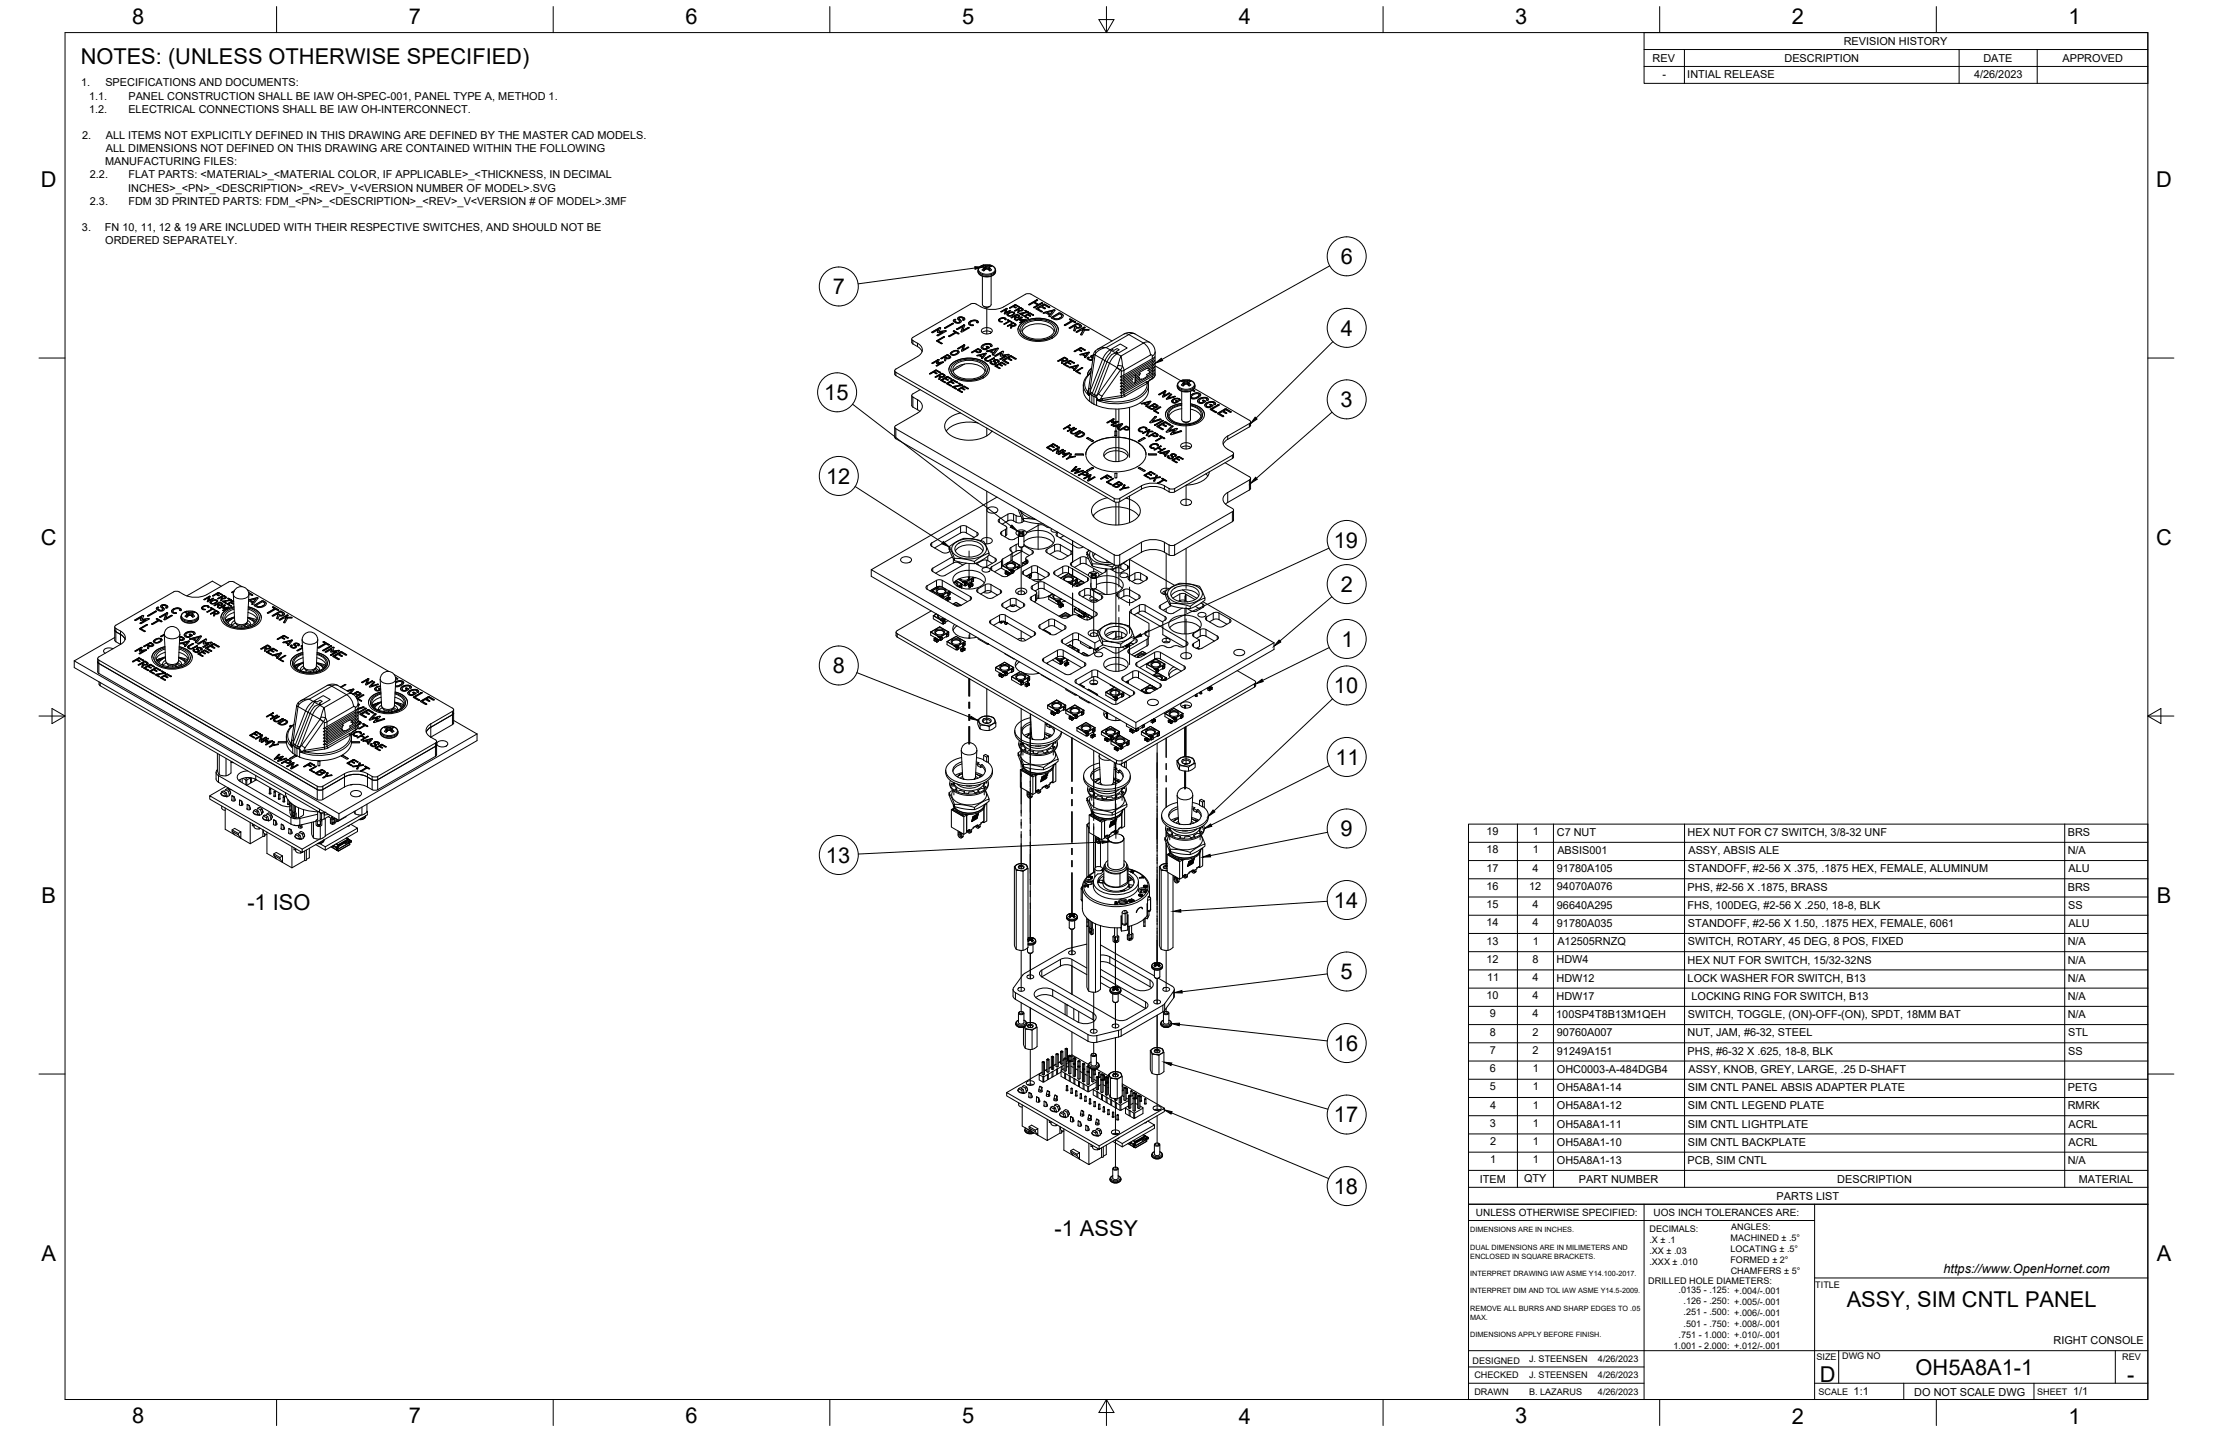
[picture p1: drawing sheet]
<svg xmlns="http://www.w3.org/2000/svg" width="864mm" height="559mm" viewBox="0 0 864 559" stroke-linecap="round" stroke-linejoin="round" font-family="sans-serif">
<defs><g id="words">
<g font-size="8.5">
<text x="51.6" y="9.4">8</text>
<text x="159.5" y="9.4">7</text>
<text x="267.5" y="9.4">6</text>
<text x="375.4" y="9.3">5</text>
<text x="483.4" y="9.4">4</text>
<text x="591.3" y="9.4">3</text>
<text x="699.3" y="9.4">2</text>
<text x="807.2" y="9.4">1</text>
<text x="31.5" y="25">NOTES: (UNLESS OTHERWISE SPECIFIED)</text>
<text x="16" y="72.9">D</text>
<text x="841.4" y="72.9">D</text>
<text x="523.2" y="103">6</text>
<text x="325" y="114.9">7</text>
<text x="523.3" y="131">4</text>
<text x="321.6" y="156.1">15</text>
<text x="523.2" y="158.9">3</text>
<text x="322.3" y="188.8">12</text>
<text x="16" y="212.6">C</text>
<text x="520.5" y="213.7">19</text>
<text x="841.4" y="212.6">C</text>
<text x="523.3" y="231">2</text>
<text x="523.5" y="252.4">1</text>
<text x="325" y="262.7">8</text>
<text x="520.5" y="270.5">10</text>
<text x="521.1" y="298.4">11</text>
<text x="523.2" y="326.3">9</text>
<text x="322.3" y="336.7">13</text>
<text x="16.2" y="352.3">B</text>
<text x="841.7" y="352.3">B</text>
<text x="96.5" y="354.9">-1 ISO</text>
<text x="520.5" y="354.3">14</text>
<text x="523.2" y="382.1">5</text>
<text x="520.5" y="410">16</text>
<text x="520.5" y="438">17</text>
<text x="520.5" y="465.9">18</text>
<text x="411.5" y="482.2">-1 ASSY</text>
<text x="16.2" y="492">A</text>
<text x="841.7" y="492">A</text>
<text x="720.7" y="510">ASSY, SIM CNTL PANEL</text>
<text x="710.1" y="539.1">D</text>
<text x="747.6" y="536.7">OH5A8A1-1</text>
<text x="830.1" y="539.1">-</text>
<text x="51.6" y="555.5">8</text>
<text x="159.5" y="555.5">7</text>
<text x="267.5" y="555.5">6</text>
<text x="375.4" y="555.4">5</text>
<text x="483.4" y="555.5">4</text>
<text x="591.3" y="555.5">3</text>
<text x="699.3" y="555.5">2</text>
<text x="807.2" y="555.5">1</text>
</g>
<text font-size="5" x="758.4" y="496.8">https://www.OpenHornet.com</text>
<g font-size="4.3">
<text x="719.5" y="17.6">REVISION HISTORY</text>
<text x="644.9" y="24.2">REV</text>
<text x="696.4" y="24.2">DESCRIPTION</text>
<text x="774" y="24.2">DATE</text>
<text x="804.9" y="24.2">APPROVED</text>
<text x="31.7" y="33.7">1.</text>
<text x="41.1" y="33.7">SPECIFICATIONS AND DOCUMENTS:</text>
<text x="648.7" y="30.2">-</text>
<text x="658.5" y="30.6">INTIAL RELEASE</text>
<text x="770.3" y="30.3">4/26/2023</text>
<text x="34.7" y="38.9">1.1.</text>
<text x="50.1" y="38.9">PANEL CONSTRUCTION SHALL BE IAW OH-SPEC-001, PANEL TYPE A, METHOD 1.</text>
<text x="34.7" y="44">1.2.</text>
<text x="50.1" y="44">ELECTRICAL CONNECTIONS SHALL BE IAW OH-INTERCONNECT.</text>
<text x="32" y="54.2">2.</text>
<text x="41.3" y="54.2">ALL ITEMS NOT EXPLICITLY DEFINED IN THIS DRAWING ARE DEFINED BY THE MASTER CAD MODELS.</text>
<text x="41.3" y="59.3">ALL DIMENSIONS NOT DEFINED ON THIS DRAWING ARE CONTAINED WITHIN THE FOLLOWING</text>
<text x="41" y="64.5">MANUFACTURING FILES:</text>
<text x="35.1" y="69.6">2.2.</text>
<text x="50.1" y="69.6">FLAT PARTS: &lt;MATERIAL&gt;_&lt;MATERIAL COLOR, IF APPLICABLE&gt;_&lt;THICKNESS, IN DECIMAL</text>
<text x="50" y="74.7">INCHES&gt;_&lt;PN&gt;_&lt;DESCRIPTION&gt;_&lt;REV&gt;_V&lt;VERSION NUMBER OF MODEL&gt;.SVG</text>
<text x="35.1" y="79.9">2.3.</text>
<text x="50.1" y="79.9">FDM 3D PRINTED PARTS: FDM_&lt;PN&gt;_&lt;DESCRIPTION&gt;_&lt;REV&gt;_V&lt;VERSION # OF MODEL&gt;.3MF</text>
<text x="32" y="90.1">3.</text>
<text x="41" y="90.1">FN 10, 11, 12 &amp; 19 ARE INCLUDED WITH THEIR RESPECTIVE SWITCHES, AND SHOULD NOT BE</text>
<text x="41.1" y="95.2">ORDERED SEPARATELY.</text>
<text x="580.1" y="325.9">19</text>
<text x="598.2" y="325.9">1</text>
<text x="607.5" y="326.2">C7 NUT</text>
<text x="658.6" y="326.2">HEX NUT FOR C7 SWITCH, 3/8-32 UNF</text>
<text x="806.9" y="326.2">BRS</text>
<text x="580.1" y="333">18</text>
<text x="598.2" y="333">1</text>
<text x="607.7" y="333.3">ABSIS001</text>
<text x="658.9" y="333.3">ASSY, ABSIS ALE</text>
<text x="806.9" y="333.3">N/A</text>
<text x="580.1" y="340.1">17</text>
<text x="598.1" y="340.1">4</text>
<text x="607.6" y="340.4">91780A105</text>
<text x="658.7" y="340.4">STANDOFF, #2-56 X .375, .1875 HEX, FEMALE, ALUMINUM</text>
<text x="807.3" y="340.4">ALU</text>
<text x="580.1" y="347.2">16</text>
<text x="596.7" y="347.2">12</text>
<text x="607.6" y="347.5">94070A076</text>
<text x="658.6" y="347.5">PHS, #2-56 X .1875, BRASS</text>
<text x="806.9" y="347.5">BRS</text>
<text x="580.1" y="354.4">15</text>
<text x="598.1" y="354.4">4</text>
<text x="607.6" y="354.6">96640A295</text>
<text x="658.6" y="354.6">FHS, 100DEG, #2-56 X .250, 18-8, BLK</text>
<text x="807.1" y="354.6">SS</text>
<text x="580.1" y="361.5">14</text>
<text x="598.1" y="361.5">4</text>
<text x="607.6" y="361.7">91780A035</text>
<text x="658.7" y="361.8">STANDOFF, #2-56 X 1.50, .1875 HEX, FEMALE, 6061</text>
<text x="807.3" y="361.7">ALU</text>
<text x="580.1" y="368.6">13</text>
<text x="598.2" y="368.6">1</text>
<text x="607.7" y="368.9">A12505RNZQ</text>
<text x="658.7" y="368.9">SWITCH, ROTARY, 45 DEG, 8 POS, FIXED</text>
<text x="806.9" y="368.9">N/A</text>
<text x="580.1" y="375.7">12</text>
<text x="598" y="375.7">8</text>
<text x="607.4" y="375.9">HDW4</text>
<text x="658.6" y="376">HEX NUT FOR SWITCH, 15/32-32NS</text>
<text x="806.9" y="376">N/A</text>
<text x="580.4" y="382.8">11</text>
<text x="598.1" y="382.8">4</text>
<text x="607.4" y="383.1">HDW12</text>
<text x="658.6" y="383.1">LOCK WASHER FOR SWITCH, B13</text>
<text x="806.9" y="383.1">N/A</text>
<text x="580.1" y="389.9">10</text>
<text x="598.1" y="389.9">4</text>
<text x="607.4" y="390.2">HDW17</text>
<text x="660.1" y="390.2">LOCKING RING FOR SWITCH, B13</text>
<text x="806.9" y="390.2">N/A</text>
<text x="581.4" y="397">9</text>
<text x="598.1" y="397">4</text>
<text x="607.3" y="397.3">100SP4T8B13M1QEH</text>
<text x="658.7" y="397.3">SWITCH, TOGGLE, (ON)-OFF-(ON), SPDT, 18MM BAT</text>
<text x="806.9" y="397.3">N/A</text>
<text x="581.4" y="404.1">8</text>
<text x="598.1" y="404.1">2</text>
<text x="607.6" y="404.4">90760A007</text>
<text x="658.6" y="404.4">NUT, JAM, #6-32, STEEL</text>
<text x="807.1" y="404.4">STL</text>
<text x="581.4" y="411.2">7</text>
<text x="598.1" y="411.2">2</text>
<text x="607.6" y="411.5">91249A151</text>
<text x="658.6" y="411.5">PHS, #6-32 X .625, 18-8, BLK</text>
<text x="807.1" y="411.5">SS</text>
<text x="581.4" y="418.4">6</text>
<text x="598.2" y="418.4">1</text>
<text x="607.5" y="418.7">OHC0003-A-484DGB4</text>
<text x="658.9" y="418.7">ASSY, KNOB, GREY, LARGE, .25 D-SHAFT</text>
<text x="581.4" y="425.5">5</text>
<text x="598.2" y="425.5">1</text>
<text x="607.5" y="425.8">OH5A8A1-14</text>
<text x="658.7" y="425.8">SIM CNTL PANEL ABSIS ADAPTER PLATE</text>
<text x="806.9" y="425.8">PETG</text>
<text x="581.5" y="432.6">4</text>
<text x="598.2" y="432.6">1</text>
<text x="607.5" y="432.9">OH5A8A1-12</text>
<text x="658.7" y="432.9">SIM CNTL LEGEND PLATE</text>
<text x="806.9" y="432.8">RMRK</text>
<text x="581.4" y="439.7">3</text>
<text x="598.2" y="439.7">1</text>
<text x="607.5" y="440">OH5A8A1-11</text>
<text x="658.7" y="440">SIM CNTL LIGHTPLATE</text>
<text x="807.3" y="440">ACRL</text>
<text x="581.5" y="446.8">2</text>
<text x="598.2" y="446.8">1</text>
<text x="607.5" y="447.1">OH5A8A1-10</text>
<text x="658.7" y="447.1">SIM CNTL BACKPLATE</text>
<text x="807.3" y="447.1">ACRL</text>
<text x="581.6" y="453.9">1</text>
<text x="598.2" y="453.9">1</text>
<text x="607.5" y="454.2">OH5A8A1-13</text>
<text x="658.6" y="454.2">PCB, SIM CNTL</text>
<text x="806.9" y="454.2">N/A</text>
<text x="577.5" y="461.5">ITEM</text>
<text x="594.7" y="461.4">QTY</text>
<text x="616.2" y="461.5">PART NUMBER</text>
<text x="717" y="461.5">DESCRIPTION</text>
<text x="811.2" y="461.5">MATERIAL</text>
<text x="693.3" y="468.1">PARTS LIST</text>
<text x="801.4" y="524.4">RIGHT CONSOLE</text>
<text x="723.4" y="544.5">1:1</text>
<text x="747" y="544.7">DO NOT SCALE DWG</text>
<text x="809" y="544.5">1/1</text>
</g>
<g font-size="3.9">
<text x="576" y="474.6">UNLESS OTHERWISE SPECIFIED:</text>
<text x="645.3" y="474.7">UOS INCH TOLERANCES ARE:</text>
</g>
<g font-size="3.5">
<text x="643.7" y="485">.X ± .1</text>
<text x="643.7" y="480.8">DECIMALS:</text>
<text x="675.3" y="484.3">MACHINED ± .5°</text>
<text x="675.6" y="480">ANGLES:</text>
<text x="643.7" y="489.3">.XX ± .03</text>
<text x="675.3" y="488.6">LOCATING ± .5°</text>
<text x="643.7" y="493.5">.XXX ± .010</text>
<text x="675.3" y="492.8">FORMED ± 2°</text>
<text x="675.4" y="497.1">CHAMFERS ± 5°</text>
<text x="643.2" y="501.1">DRILLED HOLE DIAMETERS:</text>
<text x="708.4" y="502.7">TITLE</text>
<text x="655" y="504.4">.0135 - .125: +.004/-.001</text>
<text x="657" y="508.8">.126 - .250: +.005/-.001</text>
<text x="657" y="513.2">.251 - .500: +.006/-.001</text>
<text x="657" y="517.7">.501 - .750: +.008/-.001</text>
<text x="653.1" y="526.5">1.001 - 2.000: +.012/-.001</text>
<text x="655" y="522.1">.751 - 1.000: +.010/-.001</text>
<text x="574.6" y="532.3">DESIGNED</text>
<text x="596.7" y="531.6">J. STEENSEN</text>
<text x="623.6" y="531.6">4/26/2023</text>
<text x="708.9" y="530.9">SIZE</text>
<text x="718.9" y="530.5">DWG NO</text>
<text x="828.2" y="530.9">REV</text>
<text x="575.4" y="537.9">CHECKED</text>
<text x="596.7" y="537.9">J. STEENSEN</text>
<text x="623.6" y="537.9">4/26/2023</text>
<text x="575.4" y="544.3">DRAWN</text>
<text x="596.7" y="544.3">B. LAZARUS</text>
<text x="623.6" y="544.3">4/26/2023</text>
<text x="709.6" y="544.2">SCALE</text>
<text x="795" y="544.2">SHEET</text>
</g>
<g font-size="2.8">
<text x="573.7" y="480.9">DIMENSIONS ARE IN INCHES.</text>
<text x="573.7" y="487.7">DUAL DIMENSIONS ARE IN MILIMETERS AND</text>
<text x="573.7" y="491.1">ENCLOSED IN SQUARE BRACKETS.</text>
<text x="573.7" y="497.9">INTERPRET DRAWING IAW ASME Y14.100-2017.</text>
<text x="573.7" y="504.7">INTERPRET DIM AND TOL IAW ASME Y14.5-2009.</text>
<text x="573.7" y="511.6">REMOVE ALL BURRS AND SHARP EDGES TO .05</text>
<text x="573.7" y="514.9">MAX.</text>
<text x="573.7" y="521.8">DIMENSIONS APPLY BEFORE FINISH.</text>
</g>
</g></defs>
<!-- layer: Visible Narrow -->
<g fill="none" stroke="#000" stroke-width=".39">
<path d="M381.7 105.9a3.6 3.6 0 0 0 4.9 1.8l1.6-.9 .3-.9M381.7 105.4a3.6 3.6 0 0 0 4.9 1.8l1.6-.9 .3-.9M383.9 104.7l.1 .9M383.9 103.4l-.6 .2a1.62 1.62 0 0 0-1.4 1.8 1.62 1.62 0 0 0 1.7 1.4 4 4 0 0 0 4.7-1.3 1.98 1.98 0 0 0-2-2.1M384.1 104.4l.1 1M384.5 105.1l.1-1.4-.1 1.5M385 103.8v1.1M385.1 103.8v1.1M385.6 103.7l.1 1.5M386.1 104.4l-.1 1M386.3 104.7l-.1 .9M396.4 120h.1"/>
<path d="M401.6 118.7v.1M403.5 119.8v.1M406.4 118.2v.1M407.2 118.7v.1M407.8 118.7v.1M409.5 119.7v.1M356.2 132.9v1.3M358.1 134v1.3M363.8 129.5v.1M365.8 129.5v.1M365.8 130.7v.1M366.6 127.9v.1"/>
<path d="M367.5 133.9v.1M368.7 127.9h.1M369.1 129.1v.1M369.4 139.6v.1M370 138.5v.1M371.6 126.2v.1M372.5 129.2h.1M372.9 125.5v.1M373.5 128.3v.1M373.8 135.9v.1M374.5 124.6h.1M376.2 124v.1"/>
<path d="M378 135.5v.1M378.1 127.8v.1M379.6 126.8v.1M381.4 136.1v.1M381.5 138.6v.1M381.9 136.1v.1M382.6 136.5v.1M384.7 139.7h.1M385.3 136.9v.1M385.5 135.2v.1M386 135.5v.1M386.5 135v.1"/>
<path d="M387.6 139.7v.1M388.3 138.7v.1M390.4 138.7v.1M390.4 140h.1M390.7 121.5v.1M390.9 125.4v.1M391.1 137.1v.1M393.6 124.9h.1M393.7 138.3v.1M394.1 120.1h.1M394.1 138.9h.1M394.3 121.1v.1"/>
<path d="M394.7 138.9h.1M395.1 127h.1M395.6 126v.1M396.4 139.9v.1M396.6 123.7h.1M396.6 124.9v.1M397.1 122.7v.1M397.9 121v.1M398 124.9v.1M398 125.8h.1M398.1 122.3h.1M398.4 120.1h.1"/>
<path d="M398.5 123.8v.1M399.9 121.1v.1M400.3 121.2h.1M400.3 124.6v.1M401.2 124.1h.1M401.3 121.7v.1M401.7 122.2h.1M402 122.2h.1M402.1 123.2v.1M403.3 122.9h.1M406.6 121.4v.1M407.3 121.9v.1"/>
<path d="M407.8 120.2v.1M411.5 124.2v.1M413.2 124.3v.1M413.2 122.2h.1M413.6 124.1h.1M414.4 122.6h.1M415.6 139.5v.1M417.9 124.6v.1M419.3 137v.1M420.1 127.6v.1M420.8 126.2v.1M421.6 138.3h.1"/>
<path d="M422 136.9h.1M422.9 127.8h.1M426.2 139.4h.1M426.8 138.3l.5 .2M426.8 138.3l.5 .1M427.3 138.4v.1M427.5 136.9l.2 .8M433.2 136.5l4-2.3 2.7 1.6-4 2.3-.5-.3a4.6 4.6 0 0 0-3.4 3.4l1 .5M433.2 136.5l-1.5-.9-1.4 .4-2 1.1-1 1.3M433.2 136.5l.5 .3M433.2 136.5l-1.9 1.8-1 1.9-3-1.7-1.9 13.2M433.7 136.8l-2.5 3.9"/>
<path d="M434 136.4l.7 .3 1.2-.7 .9 .5-1.3 .7 .7 .4-.8 .2-1.7-1zM438.6 130.3l1.1-.1 .8 .3M440.5 130.6l-8.8 5-1.9 .1-1.4 .5M440.5 130.6l5.7 3.3M442.9 130.3l-1.3-.2-1.1 .4M446.2 133.9l-8.7 5-1.6-.8-1.9 1.7-1 1.9M446.2 133.8a6 6 0 0 1 2.7 4.7M448.7 133.6l-1.4-.2-1 .5M448.9 138.5l-10.3 6v1.8M449 138.5h.5l.2 .4M449.7 139v1M450.8 137.4l-.4 1-.7 .5"/>
<path d="M349.6 145.3v1.3M356.2 154.9v3.9M358.1 156v3.9M362.8 145.7v.1M363.8 141.6v.1M365.5 141.6v.1M365.5 142.6v.1M365.5 145.6v.1M366 140.3v.1M367.2 146.8v.1M367.8 145.7v.1M368.1 141.3h.1"/>
<path d="M368.9 149.1v.1M369.5 147h.1M369.9 147h.1M369.9 148.1v.1M371.2 150.4v.1M371.3 147.8h.1M371.7 148.3h.1M371.8 150.8v.1M372.1 148.3h.1M372.2 149.4v.1M373.5 149.1h.1M374 149.5v.1"/>
<path d="M374.4 149.6h.1M375.5 152.9v.1M375.5 150.2v.1M376 150.7v.1M376.4 150.7v.1M376.4 151.9v.1M377.8 151.5v.1M386.2 140.5v.1M387 141.8v.1M388.3 141.1h.1M389.7 140.6v.1M390.1 143.6h.1"/>
<path d="M390.6 141.4v.1M391.1 141.4v.1M391.1 142.6v.1M392.5 142.2v.1M393.5 141.6h.1M394.7 140.4h.1M415.1 140.6h.1M416.8 142.9h.1M417.3 140.7v.1M417.4 143.3h.1M417.8 140.7v.1M417.8 141.9v.1"/>
<path d="M419.1 141.5v.1M421.6 145.7h.1M422.8 150.2l.7 2.5 1.4 1.6v-.4M424.4 152.8l.2 .8M424.7 153.3v.2M424.7 153.5l.2 .8-.3-.7M424.7 153.5l.3 .4M424.7 153l-.3 .1M424.7 153.5l-.1 .2M424.7 152.8h-.3M424.8 152l-.4 .8M424.8 151.6l.6 .1"/>
<path d="M424.9 140.1v.1M425.4 151.7l-.2 1.9-.3 .3M425.5 153.8l-.3-.2v3.1M425.5 153.8l1.4 .9M425.7 145.6a4.7 4.7 0 0 0-1.3 7.2M425.8 153.2l-.4-.6 4.9-12.4 .9 .5-5 12.9M425.8 153.2l.4 .3M425.8 153.2l-.3 .6M426.2 153.6l-.1 3.7M426.2 153.5l.9 .5M426.9 154.7v3M427 154l-.1 .7"/>
<path d="M427.1 154l.6 .2v.8l-.8-.3M427.7 154.2h.4l-.2 .9M427.7 155l.2 .1M427.9 155.1v3.1M428.3 155.8l.7 .2M428.7 153.6l1.4 1M429 156l-.7 .3h.9M429 156l.2 .3M429.6 155.7l-.6 .3M429.6 155.7l.2 .5M429.8 156.2l-.6 .1M430.1 154.6l-.5 1.1"/>
<path d="M430.2 155.5l-.6 .2M430.2 155.5l.1 .7M430.3 156.2h-.5M431.2 140.7l.8 .5-5 12.8M433 141.7l-4.9 12.5 .6-.6M433 141.7l2.9 1.7M435.9 143.4l-7.2 10.2M435.9 143.4l1.3 1M436 143.4h-.1M436.2 142.6l-.2 .8 1.3 .9M436.2 142.6l1.3-3.7 .5 4M436.3 142.6l1.7 .3"/>
<path d="M437.2 144.4l-7.1 10.2M437.3 144.3v.1M437.3 144.3l.3 .5M437.6 147.1v1M437.6 148.4v1M437.6 149.6v1M437.6 150.9v.9M437.6 152.1v1M437.6 153.4v1l-7.4 1.1M437.7 155.1l-7.4 1.1M438 142.9l-.7 1.4M438 142.9l.6 1.6-1 .3v2.1"/>
<path d="M438.6 147v.6M438.6 148.2v.6M438.6 149.5v.6M438.6 150.7v.6M438.6 152v.6M438.6 153.2v.9M438.6 154l.4 .6M438.6 154l-1 .4 .1 .7M439 154.6l-1.3 .5M445.6 157.4v.1M447.3 149a3.3 3.3 0 0 1-1 4.1 17.4 17.4 0 0 1-16 3.1M447.3 149l.5-.2 .3 .3"/>
<path d="M447.3 149l-8.7 5.1M448.1 148.9v.5l-9.1 5.3M448.2 150.2a8 8 0 0 1-6.8 6.5 21 21 0 0 1-13.1-.4v-.8l-.4-.4M448.9 148.1l-.8 .8M448.9 148.1l-.1 .2M449.1 159.3v.1M449.7 140.6v.6M449.7 141.9v.6M449.7 143.1v.6M449.7 144.3v.6M449.7 145.6v.6M449.7 146.8v.9"/>
<path d="M449.7 147.7l-.8 .4M449.7 147.7l-.1 .2M450.3 157.6h.1M450.6 158.7h.1M450.7 157.6h.1M450.8 146.1l-.4 1-.7 .6M452.3 153.8v.1M455.2 155.6h.1M456.4 153.4v.1M459.3 156.4h.1M459.4 150.8a3.6 3.6 0 0 0 5 1.8l1.6-.9 .3-.9M459.4 150.3a3.6 3.6 0 0 0 5 1.8l1.6-.9 .3-.9"/>
<path d="M459.7 156.6v.1M460.1 156.2v.1M461.7 149.6v.9M461.7 148.3l-.7 .2a1.62 1.62 0 0 0-1.4 1.8 1.62 1.62 0 0 0 1.8 1.4 4 4 0 0 0 4.7-1.3 1.98 1.98 0 0 0-2.1-2.1M461.9 149.3l.1 1M462.3 148.6v1.5M462.4 148.6l-.1 1.4M462.8 148.7v1.1M462.9 148.7v1.1M463.3 148.6l.1 1.4M463.9 149.3l-.2 1M464 149.6v.9"/>
<path d="M469.9 156.2v.1M470.4 156.5v.1M470.9 156v.1M472.7 157.9h.1M473.2 158.2h.1M473.8 157.7h.1M478 159.6v.1M478.6 159.6v.1M349.6 167.3v3.9M410.3 175.4v.1M410.8 173.2v.1M410.8 175.8v.1"/>
<path d="M411.2 173.2v.1M411.3 174.4v.1M412.6 174.1h.1M413.1 177.1v.1M414.7 177.1v.1M414.7 178.1v.1M415 175.4v.1M415.1 167.2v.1M415.3 175.9h.1M416.6 168.1v.1M417.4 176.8h.1M417.7 177.3v.1"/>
<path d="M417.7 177.3h.1M418.1 168.1h.1M419 166.8v.1M419.7 169h.1M420.5 170.2v.1M421.1 168.1v.1M421.9 170.2v.1M421.9 168.5v.1M422.2 170.1h.1M422.8 168.8v.1M432.1 164.8h.1M433.7 164.8v.1"/>
<path d="M433.8 165.8h.1M434.3 163.5v.1M434.6 166.2h.1M436.4 164.4v.1M439.3 166.4h.1M439.8 166.4v.1M440.4 166.8h.1M445.6 168.3v.1M448.2 167.6v.1M448.8 164.7v.1M450.1 174.8h.1M450.4 168.9v.1"/>
<path d="M450.5 175.4v.1M450.7 165.8h.1M450.9 168.9v.1M451.6 169.3v.1M452 161.1h.1M452 176.3v.1M452.9 176.7v.1M453 170.2h.1M453.5 164.1v.1M453.8 167.4h.1M454.3 175v.1M454.4 164.7h.1"/>
<path d="M455 164.7h.1M455 166.1v.1M455.2 168.4h.1M456.2 178.6h.1M456.7 165.7h.1M456.8 169.4h.1M457.2 166.3v.1M457.4 177.8v.1M458.8 177.4h.1M459.4 167.2v.1M459.8 178.2h.1M460.2 178.2h.1"/>
<path d="M460.2 179.4h.1M461.6 179h.1M474.6 160.7v.1M477.4 162.3h.1M478.6 161.1h.1M479.1 170.2v1.3M480.3 160.6v.1M480.9 177.6v1.3M487.6 165.3v1.3M418.1 183.8h.1M419.4 184.6h.1M419.7 182.1v.1"/>
<path d="M421.5 182.8v.1M423.1 186.6h.1M423.1 184.1h.1M423.7 184.1v.1M424.3 184.5h.1M427.2 186.2h.1M429.6 186.7v.1M432.3 186.6h.1M433.6 188.9v.1M434.8 194.5v1.3M435.2 189.8h.1M436.4 188v.1"/>
<path d="M436.6 189.1v.1M436.8 188v.1M437 194.5v1.3M438.6 189.4h.1M438.6 189.3v.1M445.4 189.6v1.3M448.3 186.2v.1M448.8 184.1v.1M449.2 184.1v.1M449.3 185.3h.1M450.6 184.9v.1M453.8 186.7v.1"/>
<path d="M454.4 189.6v1.3M456.2 190.6v1.3M458.4 190.6v1.3M459.3 180.3v.1M479.1 192.2v3.9M480.9 199.7v3.9M487.6 187.3v3.9M363.6 211.9v1.3M372 218.1v1.6M374.3 219.3v.4M374.9 205.4v2.6M376.9 219.8v.1"/>
<path d="M377.1 205.4v2.6M381.3 207.8v1.3M383.2 218.6v.2M385.5 217v1.8M388.4 217.9v1.3M390 202.6v1.3M390.9 207.5v1.2M391.3 218.2v2.6M392.4 206.6v2.6M393.3 200.7v2.6M394.5 213.7v1.3M394.5 216.3v2.6"/>
<path d="M394.7 218.7l3.2 1.9-2.7 1.5h-1.5l-2.4-1.4M395.5 200.7v2.6M396.5 201.2v2.6M396.5 212.5v2.6M398.8 202.1v1.7M398.8 213.6v1.5M399.1 219.7l1 .6M400.3 219l-1.1 .6 1 .6M400.7 219.9v-1.3v1.3M402.8 214.8v1.3M408.5 214.4v1.3M411.5 212.6v2.6"/>
<path d="M412.6 207.9v1.4M413.8 212.6v2.6M417.9 215v1.3M418.2 219.5v1.3M421.6 217.5v2.6M423.8 217.5v2.6M434.8 216.5v3.9M437 216.5v3.9M445.4 211.6v3.9M454.4 211.6v3.9M456.2 212.7v3.9M458.4 212.7v3.9"/>
<path d="M60.6 238.5v.1M61.8 237.8v.1M63.4 236.9v.1M65.1 236.3v.1M68.5 239.1v.1M72.9 239.8v1M72.9 238.5l-.7 .2a1.62 1.62 0 0 0-1.4 1.8 1.62 1.62 0 0 0 1.8 1.4 4 4 0 0 0 4.7-1.3 1.98 1.98 0 0 0-2.1-2.1M73.1 239.5l.1 1.1M74 238.9v1.2M74.1 238.9v1.2M74.5 238.8l.1 1.5M75.1 239.5l-.1 1.1"/>
<path d="M75.2 239.8v1M79.7 233.8v.1M79.9 237.7v.1M82.6 237.2h.1M83.1 232.4v.1M83.3 233.5h.1M84.1 239.3v.1M84.6 238.3v.1M85.4 232.3h.1M85.6 236v.1M85.6 237.2v.1M86 235v.1"/>
<path d="M86.9 233.3v.1M87 237.3h.1M87 238.1v.1M87 234.6h.1M87.4 232.4v.1M87.5 236.1v.1M88.9 233.4v.1M89.3 233.5v.1M89.3 236.9v.1M90.2 236.4v.1M90.3 234v.1M90.6 231.1h.1"/>
<path d="M90.7 234.5v.1M91 234.5v.1M91.1 235.5v.1M98.5 232.1h.1M100.5 236.6h.1M102.2 236.6v.1M102.2 234.5h.1M102.6 236.4v.1M103.4 234.9h.1M106.9 236.9v.1M109.1 239.9v.1M109.7 238.5v.1"/>
<path d="M361.8 228.6v1.3M363.7 230.6l2.8 1.6h1.5l2.6-1.5M364 221.7v1.3M365.4 239.6l-1.1 .6 2.8 1.6 1.8-.2M365.5 226.5v2.6M366.8 228.8l-3 1.7 2.8 1.6h1.4l2.5-1.4M367.7 226.5v2.6M368.3 232.6l-.7 .4M368.3 233.4l-.2 .1M368.3 232.6l-.6 .4M369.3 233.4l-.2 .1M369.8 233.7l-.2 .1"/>
<path d="M369.8 233.8l-.2 .1M370 232.3h-.1M370 233l-.7 .4M370.2 232.9l-.2 .1M370.5 233.3l-.7 .5M370.6 231.2l-.6 .4M370.6 232l-.6 .4M370.6 231.3l-.6 .4M370.7 233.2l-.2 .1M370.8 233.8l-1.1 .7M370.8 233.2l-.3 .1M371.9 235.8l1.2-.7 1.9 1.1"/>
<path d="M373.1 226.6l2.2 1.3-1.6 .9M375.2 228.6l-.6 .4M375.2 229.4h.1M375.2 228.7l-.6 .3M375.4 228l-1.6 .9M376.7 228.5h.1M377.4 227.4l-.6 .4 .6-.3M377.4 228.2l-.6 .4M378.2 228.1l-.2 .1M378.7 232.8v1.3M379.1 227.1h-.1M379.1 227.6l-.9 .6"/>
<path d="M379.4 228.6l-.9 .6M379.6 225.2l.2 .1-2.7 1.6h-1.4l-1.6-.9M379.7 228.5l-.2 .2M379.7 227.9l-1.2 .7 .9-.5M379.8 226.1l-.7 .4 .7-.4M379.8 226.9l-.7 .3M379.9 225.4l-2.8 1.6h-1.5l-1.6-1M381.6 229.8v1.3M384.5 228.2v2.5M386.7 228.2v2.5M387 221.2v1.3M390.4 230.3v1.3"/>
<path d="M391.3 235.5v1.3M392.3 223.2l1.1 .6M392.3 223.8l1.1 .7M392.8 222.8l.2 .2M393 223l.7 .4M393.7 223.4l.2 .1M394.3 233.7v2.6M394.8 223.6v.1M394.8 223l.7-.3-.6 .3M395.5 223.4l-.6 .4M396.5 233.7v2.6M397.8 221.3l-.6 .4 .6-.4"/>
<path d="M398 220.6l-2.8 1.6h-1.5l-2.5-1.4M399.4 222.9v1.3M399.4 235.4v1.3M401.7 225.4h-.1M401.7 224.7l.7-.3-.7 .4M402.4 225.2l-.7 .4M402.5 232.9v1.3M402.5 223.7l-2 1.2M402.6 221v2.6M402.8 228.6v1.4M404.1 232v2.6M404.9 221v2.6"/>
<path d="M405.2 227.3v2.5M407.5 227.3v2.5M409.1 223.4v1.3M409.2 232.7l2.8 1.6h1.5l.9-.5M410.8 231.8l-1.5 .8 2.8 1.6h1.4l.8-.4M411.6 222.9v1.3M413.1 235.8h.1M413.5 236.1l-.2 .1M413.8 234.7l-.6 .4 .6-.3M413.8 235.5l-.6 .4M413.9 225.6l3.1-1.8 3.4 2-2.7 1.6h-.7M414.2 235.7l-.7 .4"/>
<path d="M414.4 235.5l-.2 .1M414.7 221.1v2.6M414.9 235.8l-1.1 .7M415 236.5l-1.2 .6M415.5 234.5h.1M417 221.1v2.6M418 227.9h-.1M418 227.9h.1M419.2 237.6l2.8 1.6h1.6M419.7 227.6h-.1M420.1 237.1l-.8 .4 2.8 1.6h1.4M420.3 226.5l-.6 .4 .7-.3"/>
<path d="M420.4 227.3l-.7 .4M420.5 225.9l-2.8 1.6h-.5M421.1 239.8l.2 .1M421.3 240l.9 .5M421.4 231v1.3M423.2 227.4l-1.2-.7-3.1 1.8M423.3 229.9v2.6M423.5 239.1h.1M423.8 239.6l-.7 .4M423.8 239.7l-.6 .3M424.4 225.4v1.3M425.5 229.9v2.6"/>
<path d="M427.7 239v1.3M429.9 232.4v1.3M431.4 222v1.2M435.1 221.6v.2M436.1 231.5v1.3M437.4 220.5v1.3M438.6 230.1v2.6M440 220.7v1.3M440.6 225v1.3M440.8 230.1v2.6M441.5 238v1.3M442.9 223.7v2.6"/>
<path d="M444.5 232.2v1.3M444.6 236.2v2.6M445.1 223.7v2.6M446.9 236.2v2.6M447.4 225v1.3M452.8 236.2v1.3M460.4 231.8v2.6M462.6 231.8v2.6M469.4 235.7v1.3M473.5 239.2v2.6M475.7 239.2v2.6M38.6 257.6v5.2"/>
<path d="M45.2 245.2v5.2M47 246.3v5.2M51.8 258v.1M52.7 241.9h.1M52.8 253.9v.1M54.4 253.9v.1M54.4 254.9v.1M54.5 257.9v.1M54.8 241.9h.1M54.8 243.1h.1M55 252.6v.1M55.5 240.2v.1"/>
<path d="M56.2 259.1v.1M56.5 246.2v.1M56.7 258.1h.1M57.1 253.6v.1M57.7 240.2h.1M58.1 241.4v.1M58.4 251.9v.1M58.4 259.3v.1M58.9 259.3v.1M58.9 250.8v.1M61 257.6l.6 .2M61.1 257.5l.6 .2"/>
<path d="M61.5 241.5h.1M62.4 240.6v.1M62.8 248.2v.1M67.1 240.1v.1M70.4 248.5h.1M70.4 251h.1M70.6 241a3.6 3.6 0 0 0 5 1.8l1.6-.9 .3-.9M70.6 240.6a3.6 3.6 0 0 0 5 1.7l1.6-.9 .3-.8M70.9 248.5h.1M71.6 248.8v.1M73.5 240.3l.1-1.5-.1 1.5M73.6 252v.1"/>
<path d="M74.3 249.2v.1M74.4 247.5v.1M74.9 247.8v.1M75.2 252.9h.1M75.5 247.3v.1M76 254.1v.1M76.6 252v.1M77.3 253.4h.1M77.3 251.1h.1M78.6 252.9v.1M79.1 255.9h.1M79.4 251.1h.1"/>
<path d="M79.4 252.3h.1M79.6 253.7v.1M80.1 253.7v.1M80.1 254.9v.1M80.1 249.4v.1M81.4 254.6h.1M82.5 253.9v.1M82.7 250.6v.1M83.1 251.2h.1M83.7 251.2v.1M83.7 252.7h.1M85.4 252.2v.1"/>
<path d="M89.3 241.5l.2 .1M104.1 252.9v.1M104.6 251.8v.1M105.8 255.2h.1M106.3 253v.1M106.4 255.6v.1M106.7 253v.1M106.8 254.2v.1M108.1 253.8v.1M108.3 249.3v.1M110.6 258v.1M110.6 250.6h.1"/>
<path d="M111 249.2h.1M111.9 240.1v.1M113.9 252.4v.1M115.2 251.7v.1M116.6 251.2v.1M118 252.1h.1M126.1 253.7v.1M126.6 250.5h.1M127 254.3h.1M128.9 252.1h.1M129.1 254.3h.1M129.1 255.5h.1"/>
<path d="M129.8 252.6v.1M132.2 257.1h.1M132.4 253.8v.1M132.9 254.4h.1M133.4 254.4h.1M133.4 255.8v.1M135.1 255.4h.1M350.1 247.3v1.3M363.2 246.7l2.8 1.6h1.4l2.8-1.6M363.3 246.6l3.4-2 3.4 2-2.7 1.6h-1.4zM364.2 240.3l2.8 1.6h1.5l.5-.3M364.5 249.9l.2 .1"/>
<path d="M364.7 249.4l-.2-.1 1.1 .7-.9-.6M364.7 250l.7 .4M365 249l.9 .5M365.4 250.4l.2 .1M366 249.5l.2 .1M367.1 249.7h-.1M367.7 248.7l-.6 .4 .7-.4M367.8 249.5l-.7 .4M368.1 243.3v.1M368.8 242.3l-.6 .4M368.8 243.1l-.6 .4M368.8 242.4l-.6 .3"/>
<path d="M369.4 248.4h.1M369.6 250.4l2.8 1.6h1.4l2.8-1.6M369.7 250.3l3.4-1.9 3.4 1.9-2.7 1.6h-1.4zM370.1 247.4l-.7 .3M370.1 248.1l-.6 .4M373.4 253.4v.1M374.2 253.2l-.7 .4M374.2 252.5l-.7 .3M375.8 252.1h.1M375.8 252.9l-.9 .4M376 252.7l-.2 .1M376.3 253.1l-.9 .6"/>
<path d="M376.4 251.1l-.6 .3M376.5 251.1l-.6 .4M376.5 251.9l-.6 .3M376.6 253.6l-1.2 .7M376.6 253l-.3 .1M385.5 251.2h.1M385.7 251.3h-.1M386.6 242.1v1.3M390.1 240.1v2.6M390.8 243h-.1M391.5 242.7l-.7 .4M392.3 240.1v2.5l-.3 .1"/>
<path d="M392.8 242.9l-.2 .1M392.8 243h.1M392.8 243.6l-.2 .1M392.8 243l-.2 .1M393.3 243.2l-.5 .3M403.7 246.6v1.3M405.8 243.9v1.3M407.2 245.6l2.7 1.6-.3 .1M407.2 256.9v1.3M409.3 241.8v2.6M410 247.2l-.3 .2M411.5 241.8v2.6"/>
<path d="M412.7 253.8v2.6M414 259h-.1M414.6 249.6v1.2M414.6 258l-.6 .4M414.7 258.8l-.7 .3M414.7 258l-.7 .4M414.9 253.8v2.6M415.6 244.2v1.3M415.6 256.8l-1.3 .7h-1.4l-1.1-.6M415.7 256.8l-1.4 .8h-1.4l-1.2-.7M416.3 257.7h.1M416.3 258.4l-.9 .5"/>
<path d="M416.5 258.3l-.2 .1M416.7 252.1l.8-.5 3.4 2-.7 .5M416.8 259.3l-.9 .6M416.9 257.5l-.5 .3M417 259.2l-.2 .1M417 258.6l-1.1 .6M417.9 240.3l-2.1-1.2-2.5 1.4M418.6 247.2v2.6M420.5 240.1l1.1 .7M420.9 254.3v.1M420.9 247.2v2.6M421 253.7l-.7 .4"/>
<path d="M422 255.1l.8-.4 2.1 1.2M423.1 240.6v.1M423.3 258.6v1.3M423.8 240.4l-.6 .4M424.2 240.6l1.5 .8M425.1 240.1l-.8 .4 1.5 .9M425.5 252.9h.1M426 252.8l-.4 .2M427.7 253.6l-.2 .1M428.4 253.2l-.7 .4M428.6 253.1l-.2 .1M435.5 246.4v2.4"/>
<path d="M437.7 246.7v2.1M438 248.9l-.6 .3M440.4 252.1l-.6 .4M440.5 252.2l-.7 .3M440.5 253.5v1.3M441.4 250.9l-1.7 .7M441.5 250.9l-1.4 .8h-.6M443.4 249.4v1.3M443.6 258.6v1.3M447.1 246.6v1.3M447.4 255.1l-1.5-.9-3.3 1.9M447.5 259.2l2.8 1.6h1.5l2.8-1.6"/>
<path d="M447.6 259.1l3.4-1.9 3.5 1.9-2.8 1.6h-1.4zM447.6 249.4v2.6M450.6 254.6v2.6M452.8 254.6v2.6M454.7 240.7v1.3M462.1 259.9v1.3M463.1 250.5v1.3M465.8 251.1v1.3M465.8 247.1v1.3M467.1 252.9l.6 .3M468.4 245.7v2.6M470.6 245.7v2.6"/>
<path d="M470.9 240.7v1.3M475 248.2v1.3M479.9 241.7v1.3M39.1 266.3v1.3M57.9 261.5h.1M58.9 260.5h.1M60.2 262.7v.1M60.3 260.1v.1M60.7 260.6h.1M60.8 263.1v.1M61.1 260.6h.1M61.1 261.7v.1"/>
<path d="M62.5 261.4v.1M63 261.9h.1M63.4 261.9v.1M64.4 265.2v.1M64.5 262.5v.1M64.9 263v.1M65.4 263v.1M65.4 264.2v.1M66.8 263.8v.1M104.1 279.5v.1M107.9 279.1v.1M115.7 275.5l.6 .2"/>
<path d="M115.8 275.5l.5 .2M116.3 275.7l-1.9 14.1-.5 1.3M116.3 275.7l3 1.7M116.5 274.1l.2 .8M117.4 273.5l1.8-.6 1.5-.1 8.8-5 5.7 3.3-8.8 5.1-1.5-.9M121 278.4l3.9 2.2M122.2 273.7l4-2.3 2.7 1.6-4 2.3-.5-.3a4.6 4.6 0 0 0-3.4 3.4M122.2 273.7l-1.5-.9-1.2 .3-2.1 1.1-1.1 1.4M122.2 273.7l.5 .3M122.2 273.7l-1.9 1.8-1 1.9M122.7 274l-2.5 3.9 .8 .5-5 12.9-.1 3.7M123 273.6l.7 .4 1.2-.8 .9 .5-1.3 .7 .7 .4-.8 .2-1.7-1z"/>
<path d="M124.9 275.3l-1.5 1.2-1.1 1.8-5.2 13.1 .6-.5M125.3 279.8l1.7 .3M131.9 267.5l-1.4-.2a1.84 1.84 0 0 1-2.2 .1l-.7 .2M137.7 270.8l-1.4-.2-1.1 .5a6 6 0 0 1 2.7 4.6M137.9 275.7l-10.3 6v1.8M138.6 276.2v1M138.6 277.8v.6M138.6 279.1v.6M139.3 269.9h.1M139.5 271v.1M139.7 269.9v.1M139.8 274.6l-.4 1-.7 .5-.3-.4h-.5"/>
<path d="M141 273.4v.1M141.3 266.2h.1M142.5 276.4v.1M142.8 279.7v.1M143.4 277v.1M144 277v.1M144 278.5h.1M144.2 267.9v.1M145.4 265.7v.1M145.7 278v.1M146.2 278.6v.1M148.3 268.7v.1"/>
<path d="M148.4 279.5v.1M158.9 268.6h.1M159.4 268.8v.1M159.9 268.4h.1M161.7 270.2v.1M162.2 270.5v.1M162.8 270h.1M163.6 273.1h.1M166.4 274.6v.1M167 271.9v.1M167.6 271.9v.1M167.6 273.4v.1"/>
<path d="M169.3 272.9v.1M176.6 277.6v5.2M388.5 260.5l2.8 1.6h1.5l2.8-1.6M388.6 260.4l3.4-2 3.5 2-2.8 1.6h-1.3zM389.9 263.7l.2 .1M389.9 263l.2 .2M390.1 263.8l.9 .6M390.1 263.2l.9 .5M390.4 262.7l.2 .2M390.6 262.9l.9 .5M392.4 263.5v.1M392.4 262.9l.7-.3-.6 .3"/>
<path d="M393.1 263.3l-.6 .4M394.7 262.2h.1M394.8 264.1l2.8 1.6h1.4l2.8-1.6M394.9 264l3.4-2 3.4 2-2.7 1.6h-1.4zM395.4 261.9l-.6 .4M395.4 261.2l-.6 .3M398.6 267.1h.1M399.3 266.1l-.6 .3M399.4 266.9l-.7 .4M399.4 266.1l-.7 .4M401 265.8h-.1M401 265.1l.7-.3-.7 .4"/>
<path d="M401.2 266.4l-1.2 .6M401.5 267.4l-.9 .6M401.7 265.5l-.7 .4M401.7 266.7l-1.1 .7M401.7 266.7l-.2 .1M401.7 267.3l-.2 .1M408.8 275.3l2.8 1.6h1.5l2.8-1.6M408.9 275.2l3.4-2 3.5 2-2.8 1.6h-1.4zM410.1 277.9l.3 .1M410.1 278.5l.3 .1M410.4 278l.7 .4M410.4 278.6l.7 .4"/>
<path d="M410.7 277.5l1.1 .7M411.1 278.4l.2 .1M411.1 279l.2 .1M412.7 278.3h.1M413.4 278l-.6 .4M413.4 277.3l-.6 .4M415 276.9v.1M415.7 275.9l-.6 .4M415.7 276.7l-.6 .4M415.9 277.2l2.8 1.6h1.5l2.8-1.6M416 277.1l3.5-2 3.4 2-2.7 1.6h-1.4zM417.2 279.8l.2 .1"/>
<path d="M417.3 279.7l.2 .2M417.5 279.9l.6 .4M417.8 279.4l.9 .6M418.7 280l.2 .1M419.8 279.6l.7-.3-.6 .3M419.9 271l-.1 .1M419.9 265.3v1.3M420 271.1l-.1 .1M420.5 280l-.6 .4M421.4 267l1.5 .9-.3 .2M422.1 278.9h.1M422.2 278.2l.6-.3-.6 .4"/>
<path d="M422.8 278.6l-.6 .4M423 268l-.3 .2M424.5 269.2l.3-.2 3.4 2-.3 .1M425.1 274.1h.1M425.3 274.2h-.1M426.1 261.7v2.6M428.3 271l-.3 .2M428.3 261.7v2.6M431.5 270.2l2.8 1.6h1.5l2.8-1.6M435 268.1l-3.4 2 2.8 1.6h1.4l2.6-1.6M435.4 273.2h.1M435.4 272.5l.7-.3-.6 .4"/>
<path d="M436.1 272.9l-.6 .4M437.7 271.8v.1M438.2 264.2v1.3M438.4 270.8l-.6 .4M438.4 271.6l-.6 .4M439.8 265.9l.4 .2-.5 .3M440.3 266.1l-.5 .3M442 262v2.6M442.3 269.8v1.3M444.3 262v2.6M445.3 269.4l2.3 1.3M449.9 263.6l1.8-1 3.4 1.9-1.6 1"/>
<path d="M451.4 262.2v.1M451.5 268.9l-2.6-1.6-3.4 2 2.3 1.4M452.1 261.2l-.7 .4M452.1 262l-.6 .4M452.1 261.3l-.6 .3M452.8 266.9v1.3M453.7 260.9h.1M453.8 260.2l.6-.3-.6 .4M454.4 260.6l-.6 .4M454.6 278.5l2.8 1.6h1.5l2.8-1.6M454.7 278.4l3.4-2 3.5 2-2.7 1.6h-1.5zM455.1 265.2l-.4 .3"/>
<path d="M455.2 264.6l-1.6 .9M461.5 279.1l-.6 .4M461.5 279.9l-.6 .4M461.5 279.2l-.6 .4M472.5 267.9l-1.1 .7M472.8 268.4l-.9 .5M473 268.2l-.2 .2M473 268.9l-1.1 .6M473 268.3l-.2 .1M90.2 297.3l.7 .2M99.3 287.7v.1M99.8 288.2h.1"/>
<path d="M99.8 285.6h.1M100.2 285.6h.1M100.3 286.7v.1M101.6 286.4h.1M102 289.5h.1M103.7 289.5h.1M103.7 290.4v.1M103.9 287.7v.1M104.3 288.2h.1M105.6 280.5h.1M106.4 289.1v.1M106.7 289.6v.1"/>
<path d="M107.1 280.4v.1M107.1 296.1h.1M108.4 296.9h.1M108.7 281.3h.1M108.7 294.4v.1M109.5 282.5v.1M110.1 280.4v.1M110.4 295.1v.1M110.8 282.6h.1M110.9 280.9h.1M111.2 282.4v.1M111.8 287.5l.7 2.4 1.4 1.7v-.5"/>
<path d="M111.8 281.2h.1M112.1 298.9v.1M112.1 296.4v.1M112.6 296.4v.1M113.3 296.8h.1M113.4 290l.1 .9M113.7 290.5v.2M113.7 290.7l.2 .4M113.7 290.2l-.3 .1M113.7 290.7l.2 .9-.4-.7M113.7 290h-.3M113.7 290.7l-.1 .2"/>
<path d="M113.7 289.3l-.3 .7M113.8 288.8l.6 .1M114.5 291l-.3-.2v3.1M114.5 291l.6 .5M114.7 282.8a4.7 4.7 0 0 0-1.3 7.2M114.8 290.4l.4 .4M115.1 291.5v3M115.1 291.5l1.6 .7M115.2 290.8l-.1 .7M115.2 290.8l5-12.9-.9-.5-4.9 12.4 .4 .6-.3 .6M115.2 290.8l1.5 .6M116.2 298.5h.1"/>
<path d="M116.6 291.4v.8M116.6 291.4h.5l-.2 .9M116.6 292.2l.3 .1M116.9 292.3v3.1M117.3 293l.7 .2M118 293.2l-.7 .3h.8M118 293.2l.2 .3M118.6 292.9l-.6 .3M118.6 292.9l.2 .5M118.6 299v.1M118.8 293.5h-.7M119.1 291.8l-.5 1.1"/>
<path d="M119.2 292.7l.1 .7M119.3 293.4l-.5 .1M121.3 298.9v.1M124.9 280.6l-7.2 10.3M124.9 280.6l1.3 1M124.9 280.6l1.4 .9M125 280.6h-.1M126.2 281.6l-7.1 10.2-1.4-1M126.3 281.5l-.1 .1M126.3 281.5l.3 .5 1-.3M126.6 290.6v1l-8 1.3M126.6 282v2.1"/>
<path d="M126.6 284.4v.9M126.6 285.6v1M126.6 286.8v1M126.6 288.1v1M126.6 289.3v1M126.7 292.3l-7.4 1.1M127 280.1l-.7 1.4M127 280.1l-.6-3.9-1.5 4.4M127 280.1l.6 1.6M127.6 284.2v.6M127.6 285.5v.5M127.6 286.7v.6"/>
<path d="M127.6 287.9v.6M127.6 289.2v.6M127.6 290.4v.9M127.6 291.3l.4 .6M127.6 291.2l-1 .4 .1 .7M128 291.9l-1.3 .4M136.3 286.2l.6-.1 .2 .2M136.3 286.2l-8.7 5.1M136.3 286.2a3.3 3.3 0 0 1-1 4.1 17.4 17.4 0 0 1-16 3.1M137 286.6l-9 5.3M137 286.6h.1M137.2 287.5a8 8 0 0 1-6.8 6.4 21.1 21.1 0 0 1-13.1-.4v-.6l-.4-.6"/>
<path d="M137.3 298.6h.1M137.8 296.4v.1M137.9 285.3l-.8 .8-.1 .5M137.9 285.3l-.1 .3M138.2 296.4v.1M138.3 297.6h.1M138.6 280.3v.6M138.6 281.6v.6M138.6 282.8v.6M138.6 284v.9M138.6 284.9l-.7 .4M138.6 284.9l-.1 .2"/>
<path d="M139.1 287.1v.1M139.5 287.8h.1M139.6 297.2v.1M139.8 283.3l-.4 1-.7 .6M139.9 281.3h.1M140.6 281.6v.1M141 288.6v.1M141.8 289v.1M142 282.5h.1M142.8 299v.1M143.3 287.3v.1M144.2 280.7v.1"/>
<path d="M145.2 290.9v.1M145.8 281.7h.1M146.4 290.1v.1M147.8 289.7v.1M148.2 292.7h.1M148.4 285.9a3.6 3.6 0 0 0 5 1.8l1.6-.9 .3-.9M148.4 285.5a3.6 3.6 0 0 0 5 1.7l1.6-.9 .3-.8M148.8 290.5v.1M149.2 290.5v.1M149.2 291.7h.1M150.6 291.3v.1M150.6 284.7l.1 1"/>
<path d="M150.7 283.4l-.7 .2a1.62 1.62 0 0 0-1.4 1.8 1.62 1.62 0 0 0 1.8 1.5 4 4 0 0 0 4.7-1.4 1.98 1.98 0 0 0-2.1-2.1M150.8 284.4l.2 1.1M151.3 283.7v1.5M151.4 283.7l-.1 1.5M151.8 283.8v1.2M151.9 283.8v1.2M152.3 283.7l.1 1.5M152.9 284.4l-.2 1.1M153 284.7v1M168.1 282.5v5.2M169.9 290v5.1M417.2 280.4l.9 .5"/>
<path d="M418.1 280.3l.3 .1M418.1 280.9l.3 .1M418.2 280.3l.2 .1M419.8 280.2h.1M420.3 284l2.8 1.6h1.4l2.8-1.6M420.4 284l3.4-2 3.4 2-2.7 1.5h-1.4zM424.1 287v.1M424.8 286l-.6 .4M424.9 286.8l-.7 .4M424.9 286.1l-.7 .3M425.9 286.9l-.2 .1M426.5 285.7h-.1"/>
<path d="M426.6 286.5l-.7 .4M426.8 286.3l-.2 .2M427.2 285.5l-.6 .3M427.2 284.7l-.7 .3M427.3 286.6l-1.1 .7M427.4 287.3l-1.2 .7M429.8 285.5l2.8 1.6h1.5l2.8-1.6M429.9 285.5l3.4-2 3.5 2-2.8 1.5h-1.4zM431.1 288.1l.3 .1M431.1 288.7l.2 .2M431.4 288.8l.8 .6M431.4 288.2l.9 .6-.2-.2"/>
<path d="M431.7 287.8l.2 .1M431.9 288l.6 .4M432.6 288.3l.2 .1M433.6 289.1l2.8 1.6h1.4l2.8-1.6M433.7 289.1l3.4-2 3.4 2-2.7 1.5h-1.4zM433.7 288.6h.1M434.4 287.5l-.7 .4M434.4 288.3l-.6 .4M434.4 287.6l-.6 .4M434.8 292.3l.3 .2M435.1 291.8l-.2-.1 1.1 .7-.9-.5M435.1 292.4l.7 .4"/>
<path d="M435.4 291.4l.9 .6M435.8 292.9l.2 .1M436 287.2h.1M436.3 291.9l.2 .2M436.7 286.2l-.6 .3M436.7 287l-.6 .3M436.7 286.2l-.6 .4M437.5 292.2h-.1M437.8 296.7v1.3M438.1 291.1l-.6 .4M438.1 291.9l-.6 .4M438.1 291.2l-.6 .3"/>
<path d="M439.8 290.8h-.1M440.5 289.8l-.7 .3M440.5 290.6l-.7 .3M440.5 289.8l-.7 .4M440.9 284.8l1.2 .6M440.9 285.4l1.1 .6M441.5 284.4l1.1 .7M443.4 285.2h.1M444.1 284.2l-.6 .4 .7-.4M444.2 285l-.7 .3M445.4 285.5l2.8 1.6h1.5l2.8-1.6M445.5 285.5l3.4-2 3.5 2-2.7 1.5h-1.5z"/>
<path d="M445.8 283.9h-.1M446.4 282.8l-.5 .5 .6-.4M446.5 283.6l-.6 .4M446.7 288.8l.3 .1M447 288.3l.9 .5M447 288.2l-.3-.1 .3 .2M447 288.8l.9 .6M447.3 287.8l.2 .1M447.5 288l.7 .4M448.2 288.3l.2 .2M449.3 288.6h.1M450 281.4l-.2 .1"/>
<path d="M450 287.5l-.7 .4M450 288.3l-.6 .4M450 287.6l-.6 .4M450.2 280.7l-1 .5M450.4 280.5l-.2 .1M450.7 280.9l-.7 .4M450.9 280.8l-.9 .6M450.9 281.5l-1.1 .6M451.6 287.2v.1M452.3 286.2l-.6 .4M452.4 287l-.7 .4M452.4 286.3l-.7 .3"/>
<path d="M455.9 281.7l.2 .1M456.1 281.2l-.2-.1 1.2 .6-1-.5M456.1 281.8l.7 .4M456.5 280.8l1.1 .6M456.8 282.2l.2 .1M458.5 281.5h-.1M459.2 280.5l-.6 .4 .6-.4M459.2 281.3l-.6 .3M460.8 280.2h.1M85.3 302.7v2.6M99.8 302.6v1.5M113.5 319v2.6"/>
<path d="M117 319.4v2.6M122.6 301.2v.1M123.8 306.8v5.2M124.2 302.1v.1M125.4 300.3v.1M125.5 317.4v2.6M125.6 301.4v.1M125.8 300.3v.1M126 306.8v5.2M126.5 317.8v1.8M126.8 317h.1M127.6 301.7h.1"/>
<path d="M134.4 301.9v5.2M137.3 306.2h.2M141.5 319.7l-1.3 .1M142.7 318.4l-.5 .5-1.3 .5M142.7 318.5a1.99 1.99 0 0 1-2.4 1.2M143.4 301.9v5.2M145.2 303v5.2M147.4 303v5.2M378 317.8l-.8 .5M401.5 309.2l-.4 .2M401.6 309.8l-.5 .3M402.8 310.8l-.6 .3"/>
<path d="M404.9 302.3l-.7 .4M406.1 308.8l-.5 .4M409.4 306.9l-.5 .3M431.8 320l-.8 .4M98.5 321.4v.8M114.7 330.8v.8M114.8 322h2M125.2 329.1l-1.3 .1M126.4 327.8l-.4 .5-1.4 .5M126.4 327.9a1.99 1.99 0 0 1-2.3 1.2M129.3 330.4l2 1.2M130.2 330.3l1.1 .6"/>
<path d="M130.2 330.4l-.1 .1M130.3 330l1.1 .6M131.1 329.4l.7 .4M131.4 329.2l.6 .4M131.7 331.4h-.3M131.7 331.6l-.3 .1M131.9 331.9l-.1 .1M132.1 330.8l-.7 .3M132.1 329.8v.5M132.1 329.8h.1M132.2 332l-.1 .1M132.2 329.5l.2 .3"/>
<path d="M132.6 329.4l.1 .2M132.7 329.6v.1M133 329.4l-.3 .3M133.5 329.2l-.3 .2M133.9 328.9l-.3 .2M134.4 328.7l-.3 .1M134.5 328.6v.3l-2.3 1.3v-.3l.4-.2M135.1 328.3l1.1 .6-4.5 2.6M135.1 327l.6 .4M135.4 328.8l-.5 .4M135.9 327.5l.4 .5v.6l-.9-.5M136.3 329l-4.6 2.6"/>
<path d="M136.4 328v.7M136.5 329.5l-.1 .1M136.8 327.9v.2M137.1 328.1l-.1 .2M137.1 328.4l-.1 .1M374.6 324.8l-.4 .2M374.7 325.3l-.5 .3M375.8 326.3l-.5 .3M379.2 324.4l-.6 .3M382.5 322.5l-.6 .3M428.4 326.9l-.5 .2M428.5 327.5l-.6 .3"/>
<path d="M429.6 328.4l-.5 .4M430.8 339.1l-.6 .1M432.9 326.5l-.5 .3M436.3 324.6l-.6 .3M440.2 339.1l1.8 .5M442.4 339.7a7.4 7.4 0 0 1 5.7 6.3 8.2 8.2 0 0 1-6.8 6.2 18.2 18.2 0 0 1-16.9-2.9 4.9 4.9 0 0 1 .9-7.8l2-1.2M462.2 335.4l-.7 .4M416.2 357.7a2.47 2.47 0 0 0 4.3 0M416.2 358.1a2.47 2.47 0 0 0 4.3 0M417.4 356.6a1 1 0 0 0-1.1 .9 1 1 0 0 0 1 1.1 2.25 2.25 0 0 0 3-1l-.2-.6-.8-.4M417.4 357.3l.1 .7M417.5 357.1l.1 .9"/>
<path d="M418.1 356.6l-.1 1.1M418.3 356.6v.9M418.4 356.6v.9M418.5 356.6l.1 1.1M419.1 357.1l-.1 .9M419.2 357.3l-.1 .7M421.9 350.9l.5 .5M422.4 346.2a7.6 7.6 0 0 0 5.6 6.2 19.9 19.9 0 0 0 18.2-1.8 5.9 5.9 0 0 0 2.4-4.4M422.4 346.1l-.4 .3M437.9 356.1l1.2 .4M438.8 355.3h.1M438.8 355.3l.3 1.2"/>
<path d="M438.9 355.3h.1M439.1 356.5v4.2M439.8 356h.1M439.8 356l-.7 .5M448.1 350l.6 .2 .3 .6M448.1 350h.1M448.1 349.9v.1M449 354.9l-.1 .3M449 350.8v4.1M449 350.8l-1.2 .4M449 354.9l-1.2 .4M449 350.7v.1"/>
<path d="M458.8 342.3l-.4 .2M458.9 342.9l-.5 .3M460.1 343.9l-.6 .2M463.4 341.9l-.5 .3M466.7 340l-.5 .3M401.2 366.6v.8M401.3 366.5l.1 .9M401.8 366l-.1 1.1 .1-1.1M402 366v.9M402.3 366l.1 1M402.8 366.5l-.1 .9M402.9 366.6l-.1 .8"/>
<path d="M403 365.9a1.01 1.01 0 0 1 .9 1.6l-1.2 .6-1.5-.1M404.2 367.1a2.31 2.31 0 0 1-3 1.2M404.2 367.5a2.31 2.31 0 0 1-3 1.1M406.5 378.6v2.6M413.8 374.4v2.6M418.3 374.4v2.6M433.1 373.4v2.6M437.9 360.3l1.2 .3M439.1 360.7l-.1 .3M439.8 360.1l-.7 .5M449.4 376.9a2.47 2.47 0 0 0 4.3 0M449.4 377.3a2.47 2.47 0 0 0 4.3 0"/>
<path d="M450.6 375.7a1 1 0 0 0-1.1 1 1 1 0 0 0 1 1.1 2.25 2.25 0 0 0 3.1-1.1l-.3-.5-.8-.5M450.7 376.4v.8v-.8M450.8 376.3l.1 .9M451.3 375.8l-.1 1.1M451.5 375.8v.9M451.6 375.8v.9M451.8 376.8v-1l.1 1.1M452.3 376.3l-.1 .9M452.4 376.4v.8v-.8M396.3 387.4v2.6M396.4 399.6a2.47 2.47 0 0 0 4.2 0M396.4 399.3a2.47 2.47 0 0 0 4.2 0"/>
<path d="M397.5 398.2a.83 .83 0 0 0-.7 .5 .83 .83 0 0 0 .2 .9 2.25 2.25 0 0 0 3.3-.6l-.7-.8M410.8 386.2v2.6M426.5 395.3v2.6M433.2 386.3a2.47 2.47 0 0 0 4.2 0M433.2 386.6a2.47 2.47 0 0 0 4.2 0M434.3 385.1a1 1 0 0 0-1 1 1 1 0 0 0 1 1 2.25 2.25 0 0 0 3-1l-.3-.5-.7-.5M434.5 386.6l-.1-.8 .1 .8M434.5 385.7l.1 .9M435 386.2v-1v1M435.3 385.2v.9M435.5 385.2l.1 1M436.1 385.7l-.1 .9"/>
<path d="M436.1 385.8v.8M436.2 385.8l-.1 .8M447.1 391v2.6M448.8 382.5v2.5M453 399.6a2.47 2.47 0 0 0 4.2 0M453 399.3a2.47 2.47 0 0 0 4.2 0M453.8 392.3v2.6M454 398.2a.83 .83 0 0 0-.7 .5 .83 .83 0 0 0 .2 .9 2.25 2.25 0 0 0 3.4-.6l-.7-.8M454.5 391.7v2.6M458 386.8v2.6M397.5 400.8h2M424.6 403.7v2.6"/>
<path d="M424.7 415.9a2.47 2.47 0 0 0 4.2 0M424.7 415.6a2.47 2.47 0 0 0 4.2 0M425.8 414.5a.83 .83 0 0 0-.7 .6 .83 .83 0 0 0 .2 .8 2.25 2.25 0 0 0 3.3-.5l-.7-.9M425.8 417.1h2M428 404.1v2.6M436.5 402.1v2.6M437.5 401.7v2.6M454.1 400.8h2M409.5 437.2v.8M399.9 441.1a2.51 2.51 0 0 0 3.6 .9M399.9 440.8a2.39 2.39 0 0 0 3.2 1M400.3 440.2a1.54 1.54 0 0 0 2.3 1.3"/>
<path d="M401.1 442.3h1.9M425.8 446.6v.8M433.2 460a2.47 2.47 0 0 0 4.2 0M434.2 458.9a.83 .83 0 0 0-.6 .5 .83 .83 0 0 0 .2 .9 2.25 2.25 0 0 0 3.3-.6l-.7-.8M440.3 446.2l2 1.2M441.3 446.1l1 .6M441.3 446.2l-.1 .1M441.3 445.8l1.1 .6M442.1 445.2l.7 .4M442.4 445l.6 .4M442.7 447.2h-.3M442.7 447.4l-.3 .1"/>
<path d="M442.9 447.7l-.1 .1M443.1 446.6l-.7 .3M443.1 445.6v.5M443.2 447.8l-.1 .1M443.3 445.3l.1 .3M443.6 445.2l.1 .3M443.7 445.4v.1M444 445.2l-.3 .3M444.5 445l-.3 .2M444.9 444.7l-.3 .2M445.4 444.5l-.3 .1M445.5 444.4v.3l-2.3 1.3 .4-.5"/>
<path d="M446.1 444.1l1.1 .6-4.5 2.6M446.1 442.8l.6 .4M446.4 444.6l-.5 .4M446.9 443.3l.1 .2M447 443.5l.3 .3v.6l-.9-.5M447.3 444.8l-4.6 2.6M447.5 443.8v.7M447.5 445.3l-.1 .2M447.8 443.7v.2M448.1 443.9l-.1 .2M448.1 444.2l-.1 .2M449.4 450.9a2.47 2.47 0 0 0 4.3 0"/>
<path d="M449.4 450.6a2.47 2.47 0 0 0 4.3 0M450.5 449.5a.83 .83 0 0 0-.7 .6 .83 .83 0 0 0 .2 .8 2.25 2.25 0 0 0 3.4-.6l-.8-.8M450.6 452.1h1.9M433.2 460.3a2.47 2.47 0 0 0 4.2 0M434.3 461.5h2"/>
</g>
<!-- layer: Visible -->
<g fill="none" stroke="#000" stroke-width=".39">
<path d="M382.1 104.3l.7-.5a5 5 0 0 1 4.2-.2l1.3 1.1 .2 1.6-.7 1-1.6 .7h-2.2l-1.8-.9-.5-1v-1.1zM383.4 107.8v11a1.97 1.97 0 0 0 3.4 0v-11M383.9 119.5l1.4 .4 1-.4M383.9 103.6l.1 .6M383.9 104.1h.1M383.9 104.7l-.7 .6 .7 .4M383.9 103.6l.7 .1M383.9 103.6l-.7 .3 .7 .2M383.9 104.1l.2 .2M383.9 104.7h.1M384.1 104.3l-.2 .3M384.1 104.3l.1 1.1"/>
<path d="M384.2 105.1v.1M384.2 105.2l.1 .1M384.2 105.2h.1M384.6 103.7h.1M384.6 105.1l-.7 .6M384.6 105.1h.1M384.6 105.1h1M384.6 103.7l.5 .1M385 103.8h.1M385.6 105.1h.1M385.6 103.7l-.5 .1M385.6 103.7h.1"/>
<path d="M385.6 103.7l.7-.1 .7 .3-.9 .4M385.6 105.1l.7 .6M386 105.2l-.2 .1M386 105.2h.1M386 105.1v.1M386.1 104.3l-.1 1.1M386.1 104.3l.9 1-.7 .4M386.3 103.6l-.1 .6M391.7 119.7l8.5-4.9 1.8-.2 31.9 18.5M391.8 119.7a10.6 10.6 0 0 1-11.2-1.2l-1.8 .1-22.6 13.1M395.6 119.5l.9 .6M396 118.9l.4 .1"/>
<path d="M396 119l-1.9 1.1M396.4 118.9l1.2 .8M397.6 119.6l.1 .2M401.4 118.8l3.3-1.8 .2 .3-1.2 .6 1.6 .9 1.2-.6h.4l-3.2 1.9-.3-.1 1.6-1-1.6-.9-1.6 .9zM403.4 120h.1M403.7 117.9l1.6 1 1.1-.6M404.4 117.1h.2M404.4 117.1l-3 1.8M404.6 117l.3 .2M405 119l-1.6 .9M406.4 118.2v.1M406.7 119.5l1.3 .9"/>
<path d="M406.8 118.2l.1 .1M406.8 118.2l-.4 .1M409.7 119.9l-2.3-1.2-3.1 1.8M355.8 132.3v1.5l.4 .4M356.2 132.9a5.4 5.4 0 0 1 3.7 3.3 2.92 2.92 0 0 1-1.8 2.9l-8.5 4.9-.4 .5 .1 .5 85.5 49.5 .9 .2 1.3-.2 8.4-4.9a10.6 10.6 0 0 1 11.2 1.2l1.8-.2 22.5-13 .5-.7-.5-.5a5.5 5.5 0 0 1-3.6-3.4 2.9 2.9 0 0 1 1.8-2.9l8.5-4.8 .4-.5-.1-.6-21.8-12.6M356.2 134.2l2.4 1.4 1.2 1.6M356.2 131.7l-.4 .4 .4 .8M363.7 129.6l3.1-1.8 .3 .2-.6 1.4 2.7-.2-3.2 1.9-.3-.3 2.2-1.3-1.9 .3 .2-1.2-2.2 1.2zM365.5 133l2.7-1.6h.4l-2.6 1.7 1.6 1.1zM365.7 130.9h.1M366 133.1l1.6 .9M366.2 128.6l-.4 1.1"/>
<path d="M366.2 128.6h.1M367 127.9l.1 .1M367 128l-.4-.1-3 1.8M367.1 139.9l2.5-1.5 1.4 1-.6 .6-1.1-.1-.4 1-.3-.1 .2-1.1-.3-.3-1 .6zM367.3 139.8h.1M367.9 129.6l-2.2 1.2M367.9 129.5v.1M368.2 131.5l-2.7 1.6M368.5 131.4h-.3M368.6 128l3.1-1.8 .4 .1-3.2 1.9zM368.6 128h.1M368.8 139.3l.9-.6 .8 .5-.1 .5"/>
<path d="M368.8 139.7l-.2 1M368.8 139.7h.1M369.2 129.2l-.4-.1-2.3 .3M369.5 138.5v.1M370.2 131.2v.1M370.4 139.6l-.7 .2M370.5 139.4l-.7 .4-1-.5 .9 .4M370.6 138.9v.1M370.9 137.9v.1M371 137.6l1.8-.9 1 .2 .4 .5-.6 .8-1.4 .5-1.1-.3zM371 139.4l-1.4-.9-2.4 1.3M371.3 138.1l.3 .3h.9l1-.5 .3-.5-.6 .7"/>
<path d="M371.3 138v.1M371.6 126.3l-3 1.7M371.7 137.2h.1M371.8 126.1l.2 .1M371.8 126.2l-.2 .1M372 126.2l.1 .1M372 126.2h.1M372 129.1h.5l1.7 1.1-1.1-.3-2.8 1.4 2.4-1.6zM372.1 129.1l2 1M372.1 129.2h-.1M372.2 124.8l.7-.2-.3 .7 1.3 .5 .6-.4-.8-.9 .3-.7 1.4-.1 1.1 .7-.5 .6-.2-.7-.7-.3-.7 .1-.1 .3 .8 1.1-1 .7-1.8-.6-.3-.4zM372.4 124.7h.5"/>
<path d="M372.4 124.7l-.4 .5M372.6 125.2l.1 .2M372.7 125.4l.5 .4M372.7 129.8l-2.5 1.3M372.7 129.7v.1M372.9 124.6l.1 .2M373 136.7v.1M373.2 125.7l.2 .2M373.3 128.4l2.8-1.6 .4 .2-.7 2 1.9-1.2 .5 .1-2.8 1.7-.3-.2 .7-2-2.1 1.2zM373.3 128.5h.1M373.7 136l2.5-1.4 .3 .2-.6 1.7 1.8-1.1 .3 .1-2.5 1.6-.3-.2 .7-1.8-1.9 1.1zM373.7 136.1h.1"/>
<path d="M373.8 137.4l-1.1-.4-1.4 .9 .2 .5 .6 .1 1.1-.5M373.9 137l-1.6-.1-1.4 1.1M373.9 137l.3 .4M373.9 136.9v.1M374.1 123.8l-.4 .6M374.1 123.9l.6-.2 1.1 .2M374.1 130.1l.1 .1M374.3 124.3l.8 1.1M374.5 125.4l-.4 .5-.7-.1M375.1 129.4v.1M375.2 136.9h.1M375.8 123.8l.3 .3"/>
<path d="M375.8 127.4l-.7 2M375.9 135.1l-.7 1.8M375.9 124.5l-.2 .4M376 126.9h.1M376 126.9l-2.7 1.5M376.1 134.6h.1M376.1 134.7l-2.4 1.3M376.1 124l.4 .5M376.1 126.8l.3 .1M376.2 134.6l.3 .1M376.4 126.8l.1 .2M377.6 135.5l.4 .1"/>
<path d="M377.6 135.6l-1.7 .9M377.7 127.8l.5 .2M377.7 127.9l-1.9 1.1M378 126.2v.1M378.2 125.7l1.1-.6 1.3-.2 .8 .2 .4 .6-.5 .3-.2-.6-.6-.2-1.4 .3-.6 .8 .4 .4 1 .2-.6 .2-1.3-.5zM378.5 126.3l.3 .4M378.7 125.3l-.7 .8M378.8 126.7l1 .2M379.1 137.5l2.5-1.4 1.4 .9-.9 .6-1.7-.5-1 .6zM379.8 126.8l.1 .2M380.1 125l-1.4 .3M380.1 125l1.3 .1 .4 .7"/>
<path d="M380.1 124.9v.1M380.8 136.9l.9-.5 .7 .5v.3l-.6 .2-1-.5 1 .5 .7-.4M381.2 125.8h.1M381.2 125.7v.2M381.3 138.7l3.7-.8-1.6 2.1-.4-.2 .3-.3-1.2-.7-.7 .1zM382.5 138.7l1 .6M382.9 135.5v.1M383 137l-1.4-.9-2.5 1.5M383.1 139.7l-.1 .1M383.2 128.5a2.83 2.83 0 0 1 4 .4 2.33 2.33 0 0 1-3.6 1.1 .89 .89 0 0 1-.4-1.5zM383.2 134.9l1.4-.7 1.3-.2 1 .4 .2 .6-.5 .3-.2-.7-.5-.2-1.6 .2-.8 .7 .2 .6 .7 .2 1-.4-.5-.4 .2-.2 1 .6-1.8 .8-1.3-.6zM383.3 129.7a3.1 3.1 0 0 1 3.6 0"/>
<path d="M383.3 139.5l-.2 .3M383.5 135.6l.3 .4M383.5 135.6h.1M383.8 136l.7 .2M384.2 138.3l-.7 1-1-.6M384.2 138.3l-1.7 .4M384.2 138.2l-.7 1M384.3 139.9l2-1.2 .3 .2-1.8 1.1v.5l1.1 .2 1.8-1h.4l-2.3 1.3-1.3-.3zM384.3 140l-.1 .3M384.7 139.7l-.4 .2M384.9 136l-.4 .1M384.9 136h.1"/>
<path d="M385 138l-.4-.2-3.3 1M385 137l4.2-1.1 .4 .1-2 2.6-.4-.2 .3-.4-1.5-.9-.7 .2zM385.1 137l-.1 .1M385.3 135.1l.8 .6M385.3 135.2l-.4 .1M385.4 135.7l-.5 .3M386.5 134.9v.2M386.5 138.9l-1.8 .8M386.5 138.9h.1M386.5 138.8v.1M386.6 136.9l2.1-.5-.9 1.3zM386.7 134.3l.4 .7"/>
<path d="M386.7 134.3l-.8-.3-1.2 .2-1 .3-.8 .9M387.3 138.3l-.1 .1M387.5 138l-.2 .3M388.1 139.8l-.4-.1-1.8 1M388.2 138.9l3.1-1.8 .3 .1-.5 1.4 2.7-.2-3.2 1.9-.4-.2 2.3-1.3-2 .2 .3-1.2-2.2 1.2zM388.7 136.4l-.9 1.3-1.2-.7M389.2 135.9l.3 .1M389.2 136l-4.1 1M389.5 135.9l.1 .2M389.7 125v.1M389.9 124.6l.6-.5 1.1-.1 .9 .2 .1 .5-.4 .1-.5-.6-1.1 .2-.4 .4-.1 .4 1.1 .3-.7 .2-.7-.4zM390.1 125.1l.3 .3 .7 .1"/>
<path d="M390.1 125v.1M390.6 121.6l2.2-1.3 .2 .2-.5 1.5 1.6-.9 .3 .1-2.2 1.3-.3-.1 .6-1.6-1.6 1zM390.8 137.8l-.4 1.1M391.1 137.2l-2.9 1.7M391.4 124l-1.2 .3-.5 .6M391.4 124l.9 .2M391.4 124h.1M391.6 137.1v.1M391.6 137.2h-.5M391.9 126.4l-.1 .1M391.9 122.4h.1M392.2 124.7h.1"/>
<path d="M392.2 124.6h.1M392.3 124.1l.3 .5M392.5 138.8l-2.3 1.3M392.5 120.8l-.6 1.6M392.7 120.4h.1M392.7 120.5l-2.1 1.1M392.8 120.4h.2M393 120.4v.1M393 122.7v.1M393.1 127.2l2.2-1.3 1.2 .8-.4 .5h-1.1l-.4 .9-.2-.1 .2-1-.3-.1-.9 .5zM393.1 122.6l1.6-.9 1 .2 .3 .4-.6 .7-1.2 .4-1-.2zM393.1 127.2v.1"/>
<path d="M393.2 124.9l1.7 .8-.9-.2-2.2 1 1.9-1.2zM393.2 124.8l1.6 .8M393.2 124.9h.1M393.2 127.1v.1M393.4 138.3l.4 .2M393.4 138.3l-2.3 .3M393.4 122.8l.2 .4h.7l1-.5 .2-.4-.5 .6M393.6 139.7l1.2 .8M393.7 122.1v.1M393.7 125.3l-1.8 1.1M394 120.1l2.2-1.2 1.5 .8-.3 .1-1.2-.6-.6 .3 .9 .5-.1 .2-1-.5-1.1 .6zM394.1 120.1h.1"/>
<path d="M394 121.2l.4 .1M394 121.2l-1.5 .8M394 120.2h.1M394.6 126.7l.8 .4 .7-.3M394.6 126.7l.8-.5 .7 .6-.7 .3zM394.6 127l-.2 .9M394.6 123.9l2.2-1.2 1.2 .7-.6 .6-.9-.1-.4 .9-.3-.1 .3-1-.3-.2-1 .6zM394.7 123.8v.1M394.8 125.6l.1 .1M394.9 121.7v.1M395.2 126v.1M395.5 122.3l-.3-.3h-.7l-1.1 .8 .7 .5 .9-.4"/>
<path d="M395.7 121.9h-1.5l-1.2 1M395.7 121.9l.3 .4M395.7 121.9h.1M395.9 121.3l2.3-1.3 1.1 .7-.4 .6h-1.1l-.3 .8-.3-.1 .2-.9-.3-.2-.9 .5zM396 121.2v.1M396 121.2h.1M396.1 123.4l.8 .5 .7-.4M396.1 123.4l.8-.5 .6 .5-.1 .4M396.1 123.4l.7 .4 .6-.1M396.1 123.7l-.2 .9M396.2 126.4h.1M396.5 125l2.2-1.3 .2 .2-.4 .9 1.9-.1-2.2 1.3-.3-.1 1.6-1-1.4 .2 .2-.9-1.5 .9z"/>
<path d="M396.5 126.8l-1.2-.8-2.2 1.3M396.6 122.7v.1M397.2 128.7a5.7 5.7 0 0 1 5.4-4.2 10 10 0 0 1 10 2.8l.4 1.4M397.4 120.8l.9 .4 .6-.4M397.4 120.7l.8-.4 .7 .6-.7 .3zM397.4 121.1l-.2 .9M397.6 123.5h.1M397.7 123.1h.1M397.8 122.4l3-.6-.9-.5 .1-.2 1.4 .7-3 .6 .9 .6-.1 .2zM398 123.5l-1.3-.8-2.1 1.2M398 120.1h.1M398 128.7a4.4 4.4 0 0 0 3.8 3.7 9.6 9.6 0 0 0 10.1-2.3l.3-1.3"/>
<path d="M398.1 126.7a11.2 11.2 0 0 1 14.1 0 3.3 3.3 0 0 1-1.5 5.2 11.6 11.6 0 0 1-12.6-1.2 2.9 2.9 0 0 1 0-4zM398.3 124.3l-.3 .7M398.3 124.2v.1M398.4 122.4l.9 .6M398.7 126.9a10.1 10.1 0 0 1 12.8 0 2.94 2.94 0 0 1-1.3 4.7 10.4 10.4 0 0 1-11.5-1.1 2.61 2.61 0 0 1 0-3.6zM398.9 129.4a7.2 7.2 0 0 1 8.2-2.9l3.1 1.3 1.2 1.6M398.9 123.9l-2.4 1.2M399 120.4v.1M399.3 123l.1 .1M399.3 120.9l-1.1-.8-2.3 1.2M399.5 125l-1.6 .9M399.5 124.9v.1"/>
<path d="M399.6 123.4l2.2-1.3 1.6 .9-.4 .1-1.2-.7-.5 .3 .8 .7-1.1-.5-.9 .5 1.1 .9zM399.7 123.4h-.1M399.9 126.6a9.1 9.1 0 0 1 11 .6 2.91 2.91 0 0 1-2.1 4.5 9.2 9.2 0 0 1-9.5-1.5 2.44 2.44 0 0 1 .6-3.6zM399.9 121.2l1.5 .7M400.1 123.4l1.2 .8M400.1 124.6l.3 .1M400.1 124.7l-1.6 .1M400.8 121.8l-3 .6M401.3 122.7l.9 .7M401.3 124.1v.1M401.4 121.8v.1M403.3 122.9l.1 .1"/>
<path d="M403.3 122.9l-1.5-.7-2.1 1.1M404.3 120.5l3.1-1.9 2.3 1.3-.6 .1-1.6-1-.8 .5 1.2 .8v.2l-1.6-.7-1.3 .7 1.7 1-.1 .3zM405 120.5l1.7 1.1M407.1 122l4.2-1.1 .4 .1-2 2.6-.4-.2 .3-.4-1.5-.9-.7 .2zM408.7 122l2.1-.6-.9 1.3-1.2-.7 1.2 .7M409.6 123l-.3 .4M410.2 123.9l3.1-1.8 1.3 .6 .3 .4-.4 .9-1.5 .7h-1.5zM410.4 123.8h.1M410.8 121.4l-.9 1.3M411.2 120.9l.5 .2M411.2 121l-4.1 1.1M412.2 128.7v.1"/>
<path d="M413.7 122.2h.1M414.2 123.7l.1-.7-.9-.5-2.5 1.4M414.3 123.2l-.3 .7-1.1 .5-1 .1-1-.5 1.6 .4 1.7-.8M414.9 123.3l-.2-.5-1.3-.7-3.2 1.9M415.1 139.5v.1M415.5 126.8l-.2 .1M416.3 139.9h.1M417.2 128l3.2-1.9 1.7 1.2-.2 .4-.7 .4-1.3-.1-.5 1.2-.4-.2 .4-1.3-.5-.3-1.3 .7zM417.3 124.6l.5-.1 2 1.3-.4 .1-.8-.5-2.8 1.6h-.4l2.7-1.8zM417.4 124.5l2.3 1.1M417.4 124.6l-.1 .1M417.4 127.8v.1"/>
<path d="M418.1 125.2l-2.6 1.5M419.1 128.9v.1M419.2 137.1l2.5-1.5 1.8 1-.3 .1-1.4-.7-.7 .3 1 .8-1.3-.6-1.3 .7zM419.4 127.2l1.1 .6h.6l.4-.4M419.4 127.2l1.1-.7 .9 .6-.1 .6M419.4 127.2l1 .5M419.4 127.7l-.4 1.3M419.4 127.7h.1M419.7 125.6l.1 .2M420 129.5l3.1-1.8 .3 .2-1 .6 2.6 .2-1.7 .2-1.2 1.8-.4-.2 1-1.6h-1l-1.4 .8zM420.1 129.5l-.2 .1M420.2 126.2v.1"/>
<path d="M421.1 136.3l1 .7M421.3 127.6l-.9 .2M421.4 138.4l3.7-.9-1.5 2.1-.4-.1 .3-.4-1.2-.7zM421.5 127.3v.1M421.6 135.7l.4 .1M421.6 135.8l-2.4 1.3M421.6 126.7v.1M421.7 130.5v.1M422 135.7l1.4 .8M422.1 127.4l-.3-.5-1.4-.7-3.1 1.7M422.4 128.5l2.5 .2M422.7 128.9l-1 1.6"/>
<path d="M422.7 138.3l1 .6M423.1 127.7l.3 .1M423.1 127.7l-3 1.7M423.2 139.4v.1M423.4 127.7l.1 .2M423.4 136.5l.1 .2M423.5 139.1l-.3 .3M424.4 137.9l-.7 1-1-.6M424.4 137.9l-1.7 .4M424.4 137.8l-.7 1M424.6 139.4l.4 .1M424.6 139.5l-.3 .4"/>
<path d="M424.8 139.9v.2M424.8 139.9h.1M424.9 128.6l.1 .2M425 139.4v.1M425.1 137.5v.1M425.1 137.5l-3.7 .9M425.9 138.8l.8-.2-1.1 .5 .6 1.1-.7 .2-.6-.3v-.7l-.4 .1-.2 .5 1 .6 1.1-.1M425.9 138.8l-.3 .4M426.1 139.2v.1M426.1 139.2h.1M426.7 138.9l-.6 .2 .5 .6-.5-.4M426.8 138.3l.3-1 1.2-1 10.8-6.2 1.9-.3 1.9 .5 6.2 3.6 .8 .8 .7 1.3 .1 10.5-.7 1.1-1.7 1.2-.1 1.3a6.8 6.8 0 0 1-4.6 7.9 18.6 18.6 0 0 1-18.4-1.3 6.2 6.2 0 0 1-2.4-6.5l.7-2.6 2.2-2.2"/>
<path d="M426.8 138.3l-2.1 15M349.1 144.7l.1 1.5 .4 .4 85.2 49.2 1.3 .2 .9-.2 8.4-4.9a10.6 10.6 0 0 1 11.2 1.2l1.8-.2 22.5-13 .4-.4 .1-1.5M355.8 154.3v3.9l.4 .6M356.2 154.9a5.4 5.4 0 0 1 3.7 3.4 2.92 2.92 0 0 1-1.8 2.9l-8.5 4.9-.4 .4 .1 .6 85.5 49.4 .9 .3 1.3-.3 8.4-4.9a10.6 10.6 0 0 1 11.2 1.2l1.8-.1 22.5-13 .5-.8-.5-.5a5.5 5.5 0 0 1-3.6-3.3 2.9 2.9 0 0 1 1.8-2.9l8.5-4.9 .4-.8-.4-.5-9.5-5.4M356.2 158.8l2.8 1.7M356.2 153.7l-.4 .5 .4 .7M359.1 152.1l-2.9 1.6M362.7 145.9h.1M362.8 145.8l2.4-1.4 1.8 1-.4 .1-1.3-.8-.7 .4 1 .5-.1 .3-1.2-.6-1.2 .7zM363.7 141.7l2.5-1.4 .3 .1-.5 1.1 2.2-.2-2.6 1.6-.2-.2 1.7-1.1-1.6 .2 .3-.9-1.7 1zM364.6 145.1l1.1 .7M364.9 147.1l2.5-1.4 1.4 .8-.6 .7-1.1-.1-.5 1-.2-.1 .2-1.1-.3-.2-1 .6z"/>
<path d="M365 147.1h.1M365.1 147v.1M365.4 142.7h.1M365.8 140.9l-.4 .8M365.8 140.9h.1M366.4 147.9v.1M366.4 140.3l-2.7 1.5M366.6 146.6l1.1 .4 .6-.3M366.6 146.5l.9-.5 .8 .4-.1 .5M366.6 146.6l.9 .4M366.6 147l-.2 1M366.6 146.9v.1"/>
<path d="M366.9 145.2l.1 .2M366.9 145.3l-1.4-.9h-.4l-2.4 1.4M367.1 148.4l2.5-1.5 1.8 1-.4 .1-1.3-.8-.7 .4 1 .7-1.3-.5-1 .6 1.3 .8-.1 .2zM367.1 141.7l-1.7 1M367.1 141.6v.1M367.3 145.7v.1M367.7 148.4l1.3 .8M368.2 146.9l-.7 .1M368.2 141.4l-2.2 .1M368.3 146.6v.1M368.4 146.1v.1M368.8 146.6l-1.4-.9-2.4 1.5"/>
<path d="M369 147.6l1 .7M369.3 149.6l2.5-1.4 1.8 1-.3 .1-1.4-.8-.7 .4 1.1 .6-.2 .2-1.2-.6-1 .6 1.4 .8-.2 .2zM369.9 149.7l1.3 .8M370.3 144.3a5.7 5.7 0 0 1 5.4-4.3 10 10 0 0 1 9.9 2.9l.5 1.4M371.1 144.3a5.1 5.1 0 0 0 4.8 3.9 9 9 0 0 0 9-2.6l.4-1.3M371.1 144.3h.1M371.1 142.2a11.2 11.2 0 0 1 14.1 0 3.3 3.3 0 0 1-1.5 5.3 11.6 11.6 0 0 1-12.6-1.2 2.9 2.9 0 0 1 0-4.1zM371.2 150.5h.1M371.2 148.9l1.1 .7M371.3 150.5v.1M371.3 147.8l.1 .1M371.3 147.8l-1.7-.8-2.5 1.4"/>
<path d="M371.6 150.9l3.4-.6-1-.6 .1-.2 1.5 .8-3.4 .7 1.1 .6-.1 .2zM371.6 150.9v.1M371.8 142.4a10.1 10.1 0 0 1 12.7 0 2.94 2.94 0 0 1-1.3 4.8 10.4 10.4 0 0 1-11.4-1.1 2.61 2.61 0 0 1 0-3.7zM371.9 144.9a7.2 7.2 0 0 1 8.2-2.8l3.2 1.3 1.1 1.5M372.2 151l1 .7M372.9 142.2a9.1 9.1 0 0 1 11.1 .5 2.91 2.91 0 0 1-2.1 4.5 9.2 9.2 0 0 1-9.5-1.4 2.44 2.44 0 0 1 .5-3.6zM373.2 151.6l.1 .1M373.5 149.1l.1 .1M373.5 149.1l-1.7-.8-2.5 1.4M373.6 152.1l2.6-1.5 1.7 1-.3 .2-1.4-.8-.7 .4 1 .7-1.3-.5-1 .5 1.3 .8-.1 .2zM373.7 152.1l-.1 .1M373.9 149.6h.5l1.2 .8"/>
<path d="M374.2 152.1l1.4 .9M375 150.3l-3.4 .6M375.5 151.4l1 .7M375.6 150.3v.1M376.4 142l-4.3 2.6M377.9 151.7l-1.7-1-2.5 1.3M384.7 140.3l.2 .4M384.7 140.3h.1M384.9 140.6l1 .2M385.3 144.3h.1M386.4 141.3l.6-.2-.1 .6 1 .4 .5-.3-.7-.9 .3-.5h1.2l.8 .6-.5 .4-.2-.6-1-.1-.1 .2 .6 .9-.9 .5-1.3-.4zM386.8 141.6l.5 .4"/>
<path d="M387.1 141.1v.1M387.1 141.2l-.4-.1-.3 .5M387.3 141.9l.9 .1M388.2 140.9h.1M388.2 141h.1M388.2 140.9l.4 .5M388.3 142.8l2.5-1.4 1.8 .9-.4 .2-1.4-.8-.6 .4 .9 .7-1.3-.5-1 .5 1.4 .8-.1 .2zM388.4 141.8l-.2 .2M388.4 141.7v.1M388.6 141.4l.2 .4M388.8 142.8l1.4 .8M389.4 141.3h-.1"/>
<path d="M389.5 141l-.1 .2M389.6 140.7l-1.1-.3-.8 .5M389.6 140.6l.1 .1M389.7 140.7l.3 .3M390.2 142.1l1 .6M390.2 140.1h.1M391.2 140.6l3.1-1.8 2.2 1.2-.4 .2-1.7-1-.8 .5 1.2 .7-.1 .2-1.6-.7-1.2 .8 1.7 .9-.2 .3zM391.3 140.5l-.1 .2M391.9 140.7l1.7 1M392.5 142.3l.1 .1M392.5 142.3l-1.7-.9-2.5 1.5M393.6 141.7v.1"/>
<path d="M396.5 140.1l-2.2-1.2-3 1.6M412.8 140.8l2.5-1.4 1.4 .9-.6 .6h-1.2l-.3 .9h-.3l.2-1.2-.3-.2-1.1 .6zM412.8 140.8v.1M412.9 140.8h.1M414.5 140.3l1 .5 .7-.4M414.5 140.3l.9-.6 .8 .6-.2 .4M414.5 140.3l.9 .4M414.5 140.6l-.2 1M415 142.1l2.4-1.4 1.9 .9-.3 .2-1.5-.8-.6 .4 1 .7-1.4-.6-1 .6 1.4 .8-.1 .2zM415.5 142.1l1.4 .8M416 140.6l-.6 .2M416.2 140.4h.1"/>
<path d="M416.7 140.4l-1.4-.9-2.5 1.4M416.9 141.4l1 .6M417.2 143.4l3.7-.9-1.6 2.1-.3-.1 .2-.4-1.2-.7zM417.3 143.4h-.1M419.1 141.6l.1 .1M419.1 141.6l-1.6-.9-2.5 1.5M419.2 144.1l-.2 .3M419.8 144.8l2.4-1.4 .4 .1-2.4 1.4 1.4 1zM419.9 144.8l-.1 .1M420.2 142.9l-.8 1-.9-.6 .9 .6 .8-1-1.7 .4M420.2 144.9l1.5 .9M420.5 142.5l.4 .1"/>
<path d="M420.5 142.5l-3.2 .8M422.1 143.5l-2.2 1.3M422.5 143.4l-.4 .1M424.8 140l.6 .4M425.8 144.6l-.6 1.2M426 143.8l-1.2 1.2-.4 1.4M426 143.7l-1.3 1.3-.3 1.5M426.3 140l-.3 .4-.6-.1M437.2 147.1l13.4-7.8-.9 1.3-11.1 6.4zM438.6 148.8l-1.4 .8h.4M442.1 148.1l-4.9 2.7h1.2l3.6-2.1M442.5 147.3l-3.9 2.2-1 .1"/>
<path d="M442.9 146.3v3.1M443.2 146.2v1.4a1.39 1.39 0 0 1-.5 1.8M443.9 147l.6 .3M444.5 147.9l1 .1M444.5 147.3l-1.3 .8M444.5 147.3l.3 .5-1.6 .9M444.7 145.3l.3 .5M444.9 145.8l-1.7 1M445 145.8l-.4 .8-1.4 .8M445.1 157.1h.1M445.1 157.1l-.2 .1M445.4 157.5l3.7-.8-1.6 2-.3-.1 .2-.4-1.2-.7z"/>
<path d="M445.5 148l-6.9 4h-1.4l5.1-2.8M446.3 144.4l-7.7 4.4M446.7 157.4l1.7-.4-.8 1zM446.7 157.5l.9 .5M447.3 143.8l1 .1M447.4 158.2l-.2 .4M447.5 146.1l3.1-1.8-.6 1-2.3 1.4zM447.7 146.7l-.9 .7-1.3 .6M448 158.9l2.4-1.4 1.5 1-.3 .4-.8 .1-.2 .5-.8 .3-.8-.2zM448.2 143.9l1.8-1.1 .6-1-4.3 2.6M448.3 143.9l.3 .4M448.4 157l-.8 1"/>
<path d="M448.5 159l1 .6 .8-.4M448.5 159l1-.6 .8 .7-.8 .5zM448.6 144.3l2-1.3-.6 1.1-1.3 .8M448.6 144.3l-.6 .3 .7 .3M448.7 144.9l-.3 .7M448.8 156.6h.2M448.8 156.6l-3.4 1M449.8 158.3l.7-.5 .9 .6-.1 .4h-.5M450.3 159.1v.1M450.6 140.5l-.9 1.4-11.1 6.3-1.4 .1 13.4-7.8M450.6 145.5l-.9 1.3-11.1 6.4-1.4 .1 13.4-7.8M450.8 142.8l10 5.8"/>
<path d="M450.8 159v.1M451.5 158.6l-.6 .3-1.1-.6 1 .5M451.5 158.5v.1M451.6 158.2l-1.2-.6-2.5 1.4M451.6 158.1l.3 .4M452.2 153.9l2.5-1.4 .3 .1-.7 1.8 1.9-1 .3 .1-2.5 1.5-.3-.2 .7-1.8-1.9 1.1zM452.2 154h.1M452.6 158.9l-2.3 1.3M452.9 158.8l-.3 .1M454.4 153.1l-.7 1.8M454.4 153v.1M454.7 152.5l.2 .1"/>
<path d="M454.7 152.5l-2.5 1.4M454.9 152.5l.1 .2M456.5 153.5l-.4-.1-1.8 1M456.8 153.9l.4 .1-1.3 1.4 2.4-.8 .4 .2-3.5 1zM456.8 153.8l.4 .1M456.8 153.9l-1.7 1.8M457.2 153.8v.2M457.2 156.6v.1M457.4 156.1l.7-.5 1.1-.2 .9 .1 .5 .5-.4 .4-.5-.7-1.5 .3-.5 .6 .4 .4 1.1-.3-.4-.2 .1-.2 .9 .4-1.2 .7-1.2-.4zM457.7 156.7l.2 .3M457.7 156.6v.1M457.9 157h.9"/>
<path d="M458.2 154.7h.4M458.2 154.7l-2.3 .7M458.6 154.7l.1 .1M458.8 157h.1M458.9 156.3l.2 .1M458.9 156.4l-.1 .1M459.1 156.3l.7 .4M459.2 156.7l-.4 .3M459.6 155.4l.7 .3M459.6 155.5l-1.7 .3-.7 .7M459.9 149.2l.6-.5a4.9 4.9 0 0 1 4.3-.2l1.2 1 .3 1.6-.9 1.2-1.6 .6-2.2-.1-1.7-.9-.5-1 .1-.9zM460.1 156.1v.2"/>
<path d="M460.3 155.6l.3 .6M461.2 152.7v11.1a1.97 1.97 0 0 0 3.4 0v-11.1M461.2 158.2a5.3 5.3 0 0 0-5.1 3.2 4 4 0 0 0 3.9 3.8 8.5 8.5 0 0 0 8.3-2.1 2.88 2.88 0 0 0-1.9-4.2l-1.8-.6M461.2 159.5a5.7 5.7 0 0 0-5 3M461.2 157.9a5.8 5.8 0 0 0-5.6 3.5 4.3 4.3 0 0 0 4.2 4 9 9 0 0 0 9-2.2 3.2 3.2 0 0 0-2.3-4.6l-1.9-.6M461.2 157.5a6.7 6.7 0 0 0-6.4 3.9 4.5 4.5 0 0 0 3.9 4.2 10.1 10.1 0 0 0 10.9-2.4 3.4 3.4 0 0 0-2.1-4.7l-2.9-.9M461.2 157.5a7 7 0 0 0-6.3 3.7l-.1 .6M461.7 149h.1M461.7 149.6l-.7 .6a1.06 1.06 0 0 0 1.5-.3l.8 .1a.91 .91 0 0 0 1.4 .2l-.6-.6M461.7 148.5h2.4M461.7 148.5l-.7 .4 .7 .1M461.7 148.5l.1 .6"/>
<path d="M461.7 149.6h.1M461.7 149l.2 .2M461.9 149.2v.1M461.9 149.2l.1 1.1M461.9 149.3l-.2 .3M461.9 150l.1 .1M462 150.1l.1 .1M462 150.1h.1M463.8 150.1h.1M463.8 150l-.2 .2M463.9 149.2h.1M463.8 149.2l-.1 1.1"/>
<path d="M463.9 149.3l.1 .3M464 149.6h.1M464.1 148.5l-.2 .7 .1-.2M464.1 148.5l.6 .3-.6 .2M464.1 149h-.1M464.6 154.4l1-.8 1.3-.3 1.2 .2 .4 .6-.3 .6-1.5 .9-1 .1-1.1-.4M464.6 157.6a5.8 5.8 0 0 1 5.4 4.2M464.6 159.6l2.4 .9 1.1 .9 .6 1.1M464.9 154.9l.4 .5 1.1-.1 1.3-.6 .3-.6-.8 .9M464.9 154.9h.1M465.2 155.3l.6 .1M465.3 153.8v.1"/>
<path d="M465.6 152.1l.5 .4M465.6 152.1l.7 .5-.4 .1-.7-.3M466.1 152.4l.2 .2M467 153.3h.1M467.2 154.9l-1.4 .5M467.3 156.5v.1M467.8 155.7l.9-.5 1.6-.2 .9 .4 .4 .6-.5 .3-.3-.7-.6-.2-1.7 .4-.6 .8 .5 .5h.6l.8-.4-.5-.3 .2-.3 1 .6-1 .7-.8 .1-1.3-.7zM467.9 156.6l.3 .5M468 154.1l-.8-.5-1 .2-1.2 .8 .2 .6M468.1 153.6l-1.8-.2-1.7 1M468.1 153.6l.4 .5M468.1 155.6l-.8 .8"/>
<path d="M468.1 153.5v.1M468.2 157l.7 .2M469.3 157l-.4 .1M469.3 157h.1M469.4 156.2l1.1 .5M469.4 156.3h-.1M469.8 156.7l-.5 .3M470.2 158.1v.1M470.3 155l.8 .3 .5 .7M470.3 155.1l-2.2 .4M470.4 157.6l.9-.6 1.4-.3 1.1 .1 .6 .7-.5 .4-.2-.7-.5-.1-1.8 .3-.7 .7 .3 .5 .8 .2 .8-.5-.5-.3 .3-.2 1 .5-1.5 .8-1.6-.5-.1-.4zM470.7 158.3l.3 .4"/>
<path d="M470.7 158.2v.1M470.9 155.9v.3M471 158.6l.8 .2M472.1 158.7l-.3 .1M472.1 158.6v.1M472.3 159.7l3.1-1.8 .4 .1-2.9 1.8 1.7 1v.2zM472.4 159.7l-.1 .1M472.5 157.8l.9 .5M472.5 157.9l-.4 .1M472.6 158.3l-.5 .4M472.9 159.8l1.8 1M473.1 156.7l.8 .2 .5 .7"/>
<path d="M473.1 156.7l-2.1 .4-.8 1M473.8 157.6v.2M473.8 157.5v.1M475.3 158h.4M475.3 158l-2.9 1.6M475.7 157.9l.1 .2M349.1 166.7v3.9l.5 .6 85.2 49.2 1.3 .2 .9-.2 8.4-4.9a10.5 10.5 0 0 1 11.2 1.2l1.8-.1 22.5-13M374.9 161.1a6.9 6.9 0 0 0-6.3 5.1 5.8 5.8 0 0 0 4.8 4.9 13.8 13.8 0 0 0 13.2-2.3l.5-.6M381.7 165.1a13.3 13.3 0 0 0-12.1 2.6l-.3 .5M387 168.2h.1M408.5 174.6l2.5-1.4 1.7 1-.3 .1-1.4-.8-.6 .4 1 .7-1.4-.5-1 .6 1.4 .8-.1 .2zM408.6 174.6l-.1 .1"/>
<path d="M409 174.7l1.3 .8M410.4 175.5h.1M410.4 173.9l1 .7M410.4 175.5v.1M410.7 175.9l2.5-1.4 .3 .2-.7 1.7 1.9-1.1 .3 .1-2.5 1.6-.3-.2 .7-1.8-1.9 1.1zM410.7 176h.1M412.7 174.2l-1.7-1-2.4 1.3M412.9 175.1l-.7 1.7M412.9 175v.1M413 177.2l2.5-1.4 .2 .1-.4 1.1 2.1-.2-2.5 1.6-.3-.2 1.8-1.1-1.6 .2 .3-.9-1.8 1zM413.2 174.5l.3 .1M413.2 174.5l-2.5 1.4"/>
<path d="M414.6 175.4l.4 .1M414.6 175.5l-1.8 .9M414.6 178.2h.1M415 167.3l2.5-1.5 .3 .2-1 .6 1.3 .7 1.2-.5-2.5 1.6-.3-.2 1.3-.7-1.3-.8-1.2 .7zM415.1 176.4l-.4 .8M415.1 176.4h.1M415.3 175.9l-2.4 1.4M415.7 175.8l-.4 .1M416.4 177.2l-1.8 1M416.4 177.1v.1M416.5 168.3h.1M416.8 166.6l1.3 .8"/>
<path d="M417.1 178.5l-1 .6M417.4 176.9l-2.1 .1M417.5 165.9h.2M417.5 165.9l-2.5 1.5M417.7 177.2l.5 .1-.6 1 1.7-.3 .4 .2-3.6 1 1-.7zM417.8 177.2l.3 .1M417.8 177.2l-.7 1.3M417.8 168.4l-.1 .3M417.8 167.5l-1.3 .7M417.8 167.5h.1M417.8 168.3l2-1.1 .3 .1-1.8 1.1v.5l1 .2 1.9-1h.4l-1.6 1.1-1 .2-1.1-.3-.2-.4zM418.1 177.2v.1"/>
<path d="M418.1 168.7l.3 .4M418.1 168.7h.1M418.4 169l.9 .2M418.9 166.8l.1 .1M418.9 166.9l-.8 .4M419 166.9h.3M419.3 178l.3 .1M419.3 178.1l-1.7 .2M419.5 169.9l2.5-1.4 1.2 .8-.3 .7-1.4 .6-1.1-.1zM419.6 177.1h3.2v.5h-3.2zM419.6 178.1l.1 .1M419.6 177.2h3.2"/>
<path d="M419.6 167.2l.4 .1M419.6 167.3l-1.8 1M419.7 169.8v.1M420 167.3h.1M420 167.2v.1M420.1 169.9l2-1.1 .6 .4v.6l-1.7 .6M421.5 168.1l-2.2 1M422.3 168.5v.1M422.8 169.4l-.2 .5-.8 .4-1 .1-.7-.5 .9 .5M423.2 169.4l-1.2-.9-2.5 1.5M423.7 177.4a6.8 6.8 0 0 1 5.1-5.6 17.1 17.1 0 0 1 17 2.4 4.7 4.7 0 0 1 1.4 3.2M424 171l.5-.3 2.3 1.3-.6 .3z"/>
<path d="M424.5 170.7l-.5 .4M424.5 170.8l2.2 1.2M425.2 174a16.9 16.9 0 0 1 20.5 0 4.6 4.6 0 0 1-.9 7.4 17.3 17.3 0 0 1-19.6-.7 4.4 4.4 0 0 1 0-6.7zM430.8 178a6.2 6.2 0 0 1 9.3 0M431.5 175.9a6.8 6.8 0 0 1 8.4 .5 2.18 2.18 0 0 1-1.7 3.3 6.7 6.7 0 0 1-7.2-1.3 1.78 1.78 0 0 1 .5-2.5zM432 164.9l2.5-1.5 .3 .2-.5 1.1 2.2-.2-2.6 1.5-.3-.2 1.8-1-1.6 .2 .3-1-1.8 1.1zM433.6 165.9h.1M434.1 164l-.4 .9M434.3 163.6h.5M434.3 163.6l-2.3 1.4M434.4 166.3l3.7-.8-1.6 2-.3-.1 .2-.4-1.2-.7zM435.1 168.2h.7v1.8h-.7z"/>
<path d="M435.1 168.3h.7M435.4 164.8l-1.8 1M435.7 166.2l1.7-.4-.8 1zM435.7 166.3l.9 .5M436.1 164.4l.4 .2M436.1 164.5l-1.8 .2M436.2 167.3v.1M436.4 167l-.2 .3M436.9 167.7l2.5-1.4 1.4 .9-.2 .4-.6 .3-.9-.1-.8-.5-1.1 .6zM437.4 165.8l-.8 1M437.7 165.4h.3M437.7 165.4l-3.3 .9"/>
<path d="M438 165.4l.1 .1M438.6 167.1l.9-.5 .7 .5 .1 .3-.8 .2-.9-.4 .9 .5 .8-.5M440.8 167.3l-1.4-1-2.5 1.5M444.2 172l2.2-1.3 .6 .3-2.3 1.3zM444.2 167.8v.1M444.4 167.3l1.8-.7 1 .2 .4 .4-.3 .4-.7-.7-1.5 .3-.4 .8 1.2 .4-.3 .2-1.2-.4zM444.7 167.9l.2 .4M444.9 167l-.7 .7M444.9 168.2l1 .2M445.9 168.3v.1M445.9 169l2.5-1.4 .3 .1-.9 .6 2.1 .1-1.4 .1-.9 1.5-.3-.1 .8-1.3h-.8l-1.1 .6zM446.2 166.7l-1.3 .3"/>
<path d="M446.2 166.7l1.1 .2M446.2 166.6v.1M446.4 170.7l.5 .4M446.4 170.8l-2.2 1.2M447.1 167.4h.1M447.1 167.3v.2M447.3 166.8l.3 .6M447.8 168.3l2 .1M448.1 168.6l-.8 1.3M448.1 168.6h.1M448.1 170.3l2.5-1.5 1.4 .9-.7 .7h-1l-.9-.5-1 .6zM448.2 177.1h3.1v.5h-3.1z"/>
<path d="M448.2 177.2h3.1M448.4 167.6l.2 .1M448.4 167.6l-2.5 1.5M448.6 167.6l.1 .1M448.7 174.2v.1M449 173.7l.9-.5 1.2-.1 .8 .3 .2 .5-.5 .1v-.3l-.5-.3-1.3 .2-.6 .8 1.2 .5-.7 .1-.9-.5zM449.2 174.3l.2 .4M449.4 174.7l1 .2M449.7 169.7l1-.5 .7 .5-.1 .4M449.8 168.3l.1 .1M450.2 160.2l2.4-1.4 .4 .1-2.3 1.4 1.3 1zM450.3 160.3h-.1"/>
<path d="M450.4 175.5l2.5-1.4 .3 .1-1 .6 1.3 .7 1.2-.5-2.5 1.6-.3-.2 1.3-.7-1.3-.8-1.3 .8zM450.4 174.8v.1M450.5 165.9h.1M450.6 165.8l3.1-1.8 .3 .2-3.1 1.9zM450.7 173.2l-1.3 .2-.7 .8M450.7 173.2l1.1 .2M450.7 173.1v.1M450.7 162.6l.6 .1-1.6 1.8 3-1 .4 .2-3.9 1.3-.5-.1zM450.7 160.3l1.4 .9M450.8 162.5l.4 .1M450.8 162.6l-2.1 2.3M451 172h.1"/>
<path d="M451.2 162.5l.1 .2M451.5 166.4l3.2-1.8 2.2 1.2-.5 .1-1.7-.9-.8 .5 1.2 .7-.1 .2-1.5-.7-1.3 .7 1.7 1-.2 .3zM451.5 169.8l-.7 .4-1.1-.5 .9 .4h.7M451.6 174h.1M451.6 166.3l-.1 .2M451.6 173.8v.1M451.8 173.3l.3 .5M452 169.8l-1.4-.9-2.5 1.5M452 176.4h.1M452 176.4l-.1 .1M452.1 161.1v.1M452.2 166.4l1.7 1"/>
<path d="M452.2 174.8l1.3 .8 .8-.5M452.6 170.2l.3-.1 1.7 1-1-.3-2.6 1.3 2.2-1.5zM452.6 170.2h.3l1.5 .8M452.6 163.6h.4M452.6 163.6l-2.9 .9M452.6 176.8l3.8-.8-1.7 2-.3-.1 .3-.3-1.2-.7zM452.9 174.1h.2M452.9 174.1l-2.5 1.5M453 163.6l.1 .1M453.1 174.1l.1 .1M453.2 175.7h.1M453.2 175.7l-1.2 .7"/>
<path d="M453.2 170.6l-2.2 1.3M453.7 164l.3 .1M453.7 164.1l-3.1 1.8M453.9 165.5l1.2 .8M453.9 176.7l1.8-.4-.8 1.1zM453.9 176.8l1 .6M454 164.1v.1M454 164.1h.1M454.3 175l.4 .1M454.3 175.1h.1M454.4 171l.1 .1M454.5 177.8l-.1 .1"/>
<path d="M454.7 177.6l-.2 .3M455.1 168.6h.1M455.6 178.1l.6-.2-.2 .6 1 .3 .5-.3-.7-.8 .3-.5 1-.1 1 .6-.5 .5-.1-.6-1-.2-.2 .3 .7 .9-1 .5-1.3-.5zM455.6 161.8a4.2 4.2 0 0 0 3.7 3.6 9.2 9.2 0 0 0 9.6-2.3l.3-1.3M455.7 176.3l-.8 1M456 178.4v.1M456 178.3v.1M456 175.9l.3 .1M456 176l-3.4 .9M456 178.5l.6 .4 .7-.1M456.2 177.9v.1M456.2 177.9h-.4l-.3 .5"/>
<path d="M456.3 175.9l.1 .1M456.8 165.9l-2.1-1.3-3.1 1.7M457.1 177.2l-.3 .5M457.1 177.3h1.4M457.2 166.3l.6 .1-1.6 1.7 2.9-.9 .3 .1-1.6 1.7 2.9-.9 .4 .3-3.9 1.3-.4-.3 1.6-1.6-3.2 .9zM457.3 166.2l.4 .1M457.3 166.3l-2.2 2.2M457.3 177.7l.7 .8M457.3 177.6v.1M457.4 179.5l2.6-1.4 1.7 1-.3 .1-1.4-.8-.7 .4 1 .8-1.3-.6-1 .6 1.3 .8-.1 .2zM457.5 178.5l-.2 .2M457.7 166.2l.1 .2"/>
<path d="M458 179.6l1.3 .8M458.4 167.8l-1.6 1.7M458.4 167.8h.1M458.5 178v.1M458.5 177.2l.3 .2M458.6 177.8l-.1 .2M458.8 177.4l.3 .4M459.3 178.8l1 .7M459.4 167.3l-.4-.1-2.8 .9M460.9 173.4a2.83 2.83 0 0 1 4.1 .4 2.33 2.33 0 0 1-3.7 1.1 .89 .89 0 0 1-.4-1.5zM461 174.6a3.1 3.1 0 0 1 3.7 0M461.1 168.3l-.5-.2-2.8 .9"/>
<path d="M461.6 179l.1 .1M461.6 179l-1.6-.8-2.6 1.4M461.6 164.5l.4 .1M462 164.6l1.1 .2 .6-.2M464.1 164.5l-.4 .1M475.1 161.3l3.1-1.8 2.2 1.2-.4 .2-1.7-1-.8 .5 1.2 .7-.1 .3-1.5-.8-1.3 .8 1.7 .9-.2 .3zM475.2 161.3l-.1 .1M475.8 161.4l1.7 1.1M477.5 160.4l1.2 .8M480.4 160.8l-2.2-1.2-3 1.6M488 164.6l-.2 1.8-9.2 5.4-1.3 1.6M385.3 198.5a2.83 2.83 0 0 1 4.1 .3 2.33 2.33 0 0 1-3.7 1.1 .89 .89 0 0 1-.4-1.4z"/>
<path d="M389.1 194l-49.1 28.3 103.3 59.6 53.9-31.1M397.3 198.8l2.1 4.4v-.9l-1.3-3.1M398.4 199.4a6.2 6.2 0 0 0 5.4 3.1M418.1 183.9h.1M419.7 182.1h.5l-1.3 1.4 2.6-.6-1.3 1.4 2.3-.7 .3 .1-3.1 1.1-.3-.2 1.2-1.3-2.5 .7zM419.8 182.1h.3M419.8 182.1l-1.7 1.8M420.1 182.1l.1 .1M420.6 183.3l-1.2 1.4M420.6 183.3h.1M420.8 185.4l2.6-1.4 1.3 .9-.3 .5-.6 .2-1.7-.6-1 .6zM420.9 185.4l-.1 .1"/>
<path d="M421.1 182.8l.4 .1M421.1 182.9l-2.2 .6M422.5 184.9l.9 .5 .8-.4M422.5 184.8l.9-.5 .8 .5-.2 .5M422.5 184.9l.6 .3M422.8 183.7l-.3-.1-2.3 .7M423 186.7l2.4-1.5 .4 .2-.7 1.8 1.9-1.1 .3 .1-2.5 1.5-.3-.1 .7-1.8-1.9 1zM423 186.7v.1M424 183.7l2.2-1.3 .6 .3-2.3 1.3zM424 185.2h-.9M424.2 185h.1M424.5 187.6h.1"/>
<path d="M424.6 184.7l.1 .3M424.6 184.7l-1.2-.7-2.5 1.4M425.2 185.8l-.7 1.7M425.3 185.3h.1M425.3 185.4l-2.3 1.3M425.4 185.2l.3 .1M425.7 185.3v.1M426.7 182.7l-.5-.3-2.2 1.3M426.8 186.2l.5 .1M426.8 186.2l-1.7 1M429.5 186.8l2.5-1.4 1.8 .9-.4 .1-1.3-.7-.7 .4 1 .7-1.3-.6-1.2 .8zM429.5 186.9h.1"/>
<path d="M431.4 186.1l1.1 .7M431.8 188.1l2.5-1.4h.3l-2.3 1.5 1.3 .9zM431.9 188.1l-.1 .1M432.2 194.2a7.3 7.3 0 0 0-6.2 4.5 4.9 4.9 0 0 0 3.6 5 13.9 13.9 0 0 0 14.3-1.8 3.8 3.8 0 0 0-1.3-6.2l-3.2-1.3M432.3 188.2l1.4 .8M433.7 186.2l.1 .2M433.7 186.3l-1.8-.9-2.4 1.4M434 189.4l2.5-1.5 1.5 1-2.1 1.3-.8-.1zM434.1 189.4l-.1 .1M434.2 186.7l.4 .1M434.2 186.8l-2.3 1.2M434.6 189.5l1 .5 .8-.4"/>
<path d="M434.6 189.4l1-.5 .8 .7-.8 .4zM435.1 184.7h.7v1.8h-.7zM435.1 184.7h.7M435.9 188.7l.7-.4 .9 .5-.1 .4-.5 .1M436.4 189.5v.1M436.9 189.5h.1M437.1 191.1l-.1 .1M437.6 189l-.8 .3-.9-.6 1 .5M437.6 188.9v.1M437.7 188.6l-1.2-.6-2.4 1.3M437.7 188.5l.3 .5M438 190.6l-.9 .4"/>
<path d="M438.6 189.3l.5 .1-.6 1 1.7-.3 .3 .2-3.5 .9 1-.7zM438.7 189.3h.3M438.7 189.3l-.7 1.2M440.5 190.3l-2 .1M444.2 182.7l.5-.3 2.3 1.3-.6 .3zM444.7 182.4l2.2 1.3M444.7 182.5l-.5 .2M446.4 185.5l2.5-1.5 1.8 1-.3 .1-1.4-.8-.6 .4 .9 .8-1.3-.6-1 .6 1.4 .8-.1 .2zM446.6 185.4l-.2 .1M447 185.5l1.4 .9M448.4 184.7l1 .7M448.7 186.8l2.1-.4 .6-1 .3 .2-.4 .7 1.6-.1-1.7 .4-.7 1.2-.3-.1 .5-1z"/>
<path d="M448.9 186.7l-.2 .1M448.9 186.6v.1M450.2 187.7h.1M450.7 186.8l-.5 .8M450.7 186.7v.1M450.7 185l-1.8-.9-2.3 1.3M450.8 186.4l-1.9 .3M451.7 185.6l-.4-.2-.5 1M451.7 188.5h.1M451.7 188.6h.1M452.8 186.1l.1 .2M452.8 186.2l-1.5 .1"/>
<path d="M453.3 186.7l.3-.1 1.7 1.1-1-.3-2.5 1.2 2.2-1.4zM453.4 186.7l1.8 .9M453.4 186.7l-.1 .1M454 187.3l-2.2 1.1M454 187.2v.1M455.2 187.5l.1 .2M460.9 195.5a2.83 2.83 0 0 1 4.1 .3 2.33 2.33 0 0 1-3.7 1.1 .89 .89 0 0 1-.4-1.4zM470.6 184.9l.7 .9M471.9 184.1a6.4 6.4 0 0 1-5.3 4.6l-3.7 .6M481.4 199.1v3.8l-.5 .6M488 186.7l-.2 4.3-9.6 5.7M351.7 217.9a2.83 2.83 0 0 1 4 .4 2.33 2.33 0 0 1-3.6 1 .89 .89 0 0 1-.4-1.4z"/>
<path d="M370.4 213.4l1.7 3.6 .3 1.8-1.9-4.1zM370.4 213.4l3.8-2.5a8.9 8.9 0 0 1 6.5-.4l.7 .1a3.4 3.4 0 0 1 3 1.5l1.6 3.7M371.6 217.3l-7.6 4.4a.69 .69 0 0 0-.5 .7 .69 .69 0 0 0 .5 .6l3 1.7 1.8-.2M372.4 217.9l3.1 .1 3.7 .8 1.1 .3v.9l-3.5-.2-4.4-1M372.6 212a9.8 9.8 0 0 1 11.8 .6 3.1 3.1 0 0 1-2.3 4.8 9.9 9.9 0 0 1-10.1-1.6 2.61 2.61 0 0 1 .6-3.8zM372.8 215a7.4 7.4 0 0 1 9.4-1.4l1.4 1.4M373.5 212.4a7.8 7.8 0 0 1 9.8 .6 2.55 2.55 0 0 1-2 3.8 7.8 7.8 0 0 1-8.3-1.4 2.09 2.09 0 0 1 .5-3zM374.9 208l-10.2 5.8M374.9 207.9l1.3-.2 .9 .2M377 219.8l-8.2 4.7M377.1 208l3.1 1.7M377.1 205.4l4.2 2.4"/>
<path d="M377.1 205.4l-1.4-.3-.8 .3-11.3 6.5a.69 .69 0 0 0-.5 .6 .69 .69 0 0 0 .5 .7l4.5 2.5h1.5l1.1-.5M380.3 219.1l2.6-1.9 3.1-1.4v.9l-1.2 .8-4.5 2.5M381.3 207.7a.69 .69 0 0 1 .5 .7 .69 .69 0 0 1-.5 .6l-2.1 1.2M382.9 211a2.55 2.55 0 0 1 4.3-.2 2.05 2.05 0 0 1-2.8 1.4M383.2 218.8l-2.2 1.3M383.2 218.8l1.4-.3 .9 .3M385.5 218.8l1.7 1M386 216.5l2.4 1.3a.69 .69 0 0 1 .4 .7 .69 .69 0 0 1-.4 .6l-4.2 2.3a3.6 3.6 0 0 1-2.7-1.1l-.9-.5M390 202.6a.69 .69 0 0 0-.5 .6 .69 .69 0 0 0 .5 .7l2.7 1.6a.66 .66 0 0 1-.3 1.1l-1.5 .9a.69 .69 0 0 0-.5 .6 .69 .69 0 0 0 .5 .7l3.6 1.8a3.9 3.9 0 0 0 2.9-1.1M390.8 219l-3.8 2.2a.69 .69 0 0 0-.5 .6 .69 .69 0 0 0 .5 .7l4 2.3M390.8 219v2.6l-2.7 1.5M392.9 205.9l-.1 2.8-.8 .7"/>
<path d="M394.5 215h.1M394.5 213.7a.69 .69 0 0 0-.5 .6 .69 .69 0 0 0 .5 .7M394.5 215a.66 .66 0 0 1 .3 1l-3.5 2.2-.5 .7M394.8 218.7l3.2 1.9M395 215.6l-.2 3.1-4 2.6M395.5 203.3l1.9 .8 1-.1 1.3-.7M395.5 200.7l1.4 .7h1.5M395.6 200.7l-1.9-.2-3.7 2.1M395.6 203.2l-1.9-.1-2.6 1.4M396.5 215.1l-1.5 .9M396.5 215.1l1.4-.3 .9 .3M396.7 207.4a2.71 2.71 0 0 1 3.9 .4 2.24 2.24 0 0 1-3.5 1 .86 .86 0 0 1-.4-1.4z"/>
<path d="M397.4 209l1.1 .3 1.1-.3v3.9a1.25 1.25 0 0 1-2.2 0v-3.9M397.5 212.2l-3 1.5M397.5 209a1.55 1.55 0 0 0 2 0M397.7 209.2h.1M397.8 209.2h1.5M397.8 207.3l-.4 .2 .5 .5-.5 .4 .4 .2-.1-.4M397.8 207.3l.7 1M397.8 213.3l.7 .3 .8-.3M397.8 208.6a1.05 1.05 0 0 1 1.5 0M397.8 207.3l1.1 .2M397.8 207.5l-.3 .1M397.9 208l.1 .5"/>
<path d="M398.1 207.5v.5M398.5 207.6v.7M398.9 207.5v.5M399.1 208v.5M399.2 219.6l-.1 1.3M399.2 207.5l.3 .1M399.3 207.3l-.8 1M399.3 207.3l-.4 .2M399.3 209.2h.1M399.3 207.3l.4 .2-.6 .5 .6 .4-.4 .2M399.3 208.2l-.1 .4M399.4 203.2l3.6 .9 4.1 .3"/>
<path d="M399.4 202.3l4.9 .5M399.6 212.9l3.2 1.9a.69 .69 0 0 1 .5 .7 .69 .69 0 0 1-.5 .6l-2.1 1.2a.69 .69 0 0 0-.4 .6 .69 .69 0 0 0 .5 .7M399.6 211.4a8.8 8.8 0 0 1 11.5 .5M400.3 218v2.2M400.3 219l-1.2 .6M400.6 208.1a8.9 8.9 0 0 1 10.5 1.3 2.92 2.92 0 0 1-2.1 4.1 9.3 9.3 0 0 1-9.4-1.1M400.7 218.6h.1M400.8 218.6a.69 .69 0 0 1 .4 .6 .69 .69 0 0 1-.4 .7l-5 2.9v.2M401.7 216.8l-2.9-1.7-3.8 2.2M409.8 205.9l-1-.1-1.8-1h-1.4l-5.1 2.9M410.4 206.3l-.2 .3a1.62 1.62 0 0 0 2.4 1M412.9 207.8l-.3 .1a.7 .7 0 0 0-.5 .7 .7 .7 0 0 0 .5 .7l7.9 4.4 1 .1 1.1-.4"/>
<path d="M413.8 212.6l4.2 2.4a.69 .69 0 0 1 .4 .7 .69 .69 0 0 1-.4 .6l-3.1 1.7-1.3 .3-5.1-2.6M413.8 215.2l3 1.8M413.8 212.6l-1.8-.2-3.5 2a.69 .69 0 0 0-.4 .6 .69 .69 0 0 0 .4 .7M413.8 215.2l-.9-.2a4.4 4.4 0 0 0-3.2 1.3M415.1 209.1l-1.4 .8M424.2 215.5l1.6 3.2 .5 2.2-1.9-3.8zM424.6 214.5l.2 .5M424.8 218.1l-1.4-.8h-1.4l-3.8 2.2a.69 .69 0 0 0-.5 .6 .69 .69 0 0 0 .5 .7l6.6 3.8M425.1 214.8l-.9 .7M425.6 215a3.1 3.1 0 0 0 2.2 4.4 11 11 0 0 0 6.4 .6M426.6 201.3a12.3 12.3 0 0 1 12.3-3.2l3.7 1.5 1.8 1.7M426.6 215.6a3 3 0 0 0 2.7 3.6l2.3 .3h1.6"/>
<path d="M427.4 216.1l-.8 1M438.4 219.8l1.6 .9a.69 .69 0 0 1 .5 .7 .69 .69 0 0 1-.5 .6l-3.1 1.6-1.4-.3-2.2-1.2M439.7 218.8l-2.8 2-2.9 1.3M440.7 218.2l17.7 10.2M60.7 238.5l.3 .1M60.7 238.5l-3.1 1.8M61 238.6h.1M61 238.5v.1M61.2 237.1l.7-.1-.2 .7 1.2 .5 .6-.4-.8-1.1 .3-.6 1.3-.1 1.2 .7-.2 .5-.4 .1-.2-.7-.6-.3-.7 .1-.1 .3 .8 1.1-1.2 .7-1.6-.5-.3-.4zM61.4 237h.5M61.4 237l-.4 .5M61.6 237.6l.1 .2"/>
<path d="M61.6 237.5v.1M61.7 237.7l1 .5 .7-.1 .1-.4M61.9 237l.1 .1M63 236.1l-.3 .6M63 236.2l.8-.2 1 .2M63.3 236.7l.6 .6M63.3 236.6v.1M63.9 237.3l.2 .4M64.8 237.1l-.1 .1M64.8 236.1l.3 .3M64.8 239.7l-.8 2M64.9 236.9l-.1 .2"/>
<path d="M64.9 236.8v.1M65.1 236.3l.4 .6M65.1 239.1l.3 .1M65.1 239.2l-2.8 1.5M65.4 239.1l.1 .2M67 238.5v.1M67.2 237.9l.9-.5 1.5-.2 1 .4 .2 .5-.6 .2v-.5l-.6-.3-1.6 .3-.5 1 1.4 .4-.7 .2-1.2-.5zM67.5 238.7l.2 .3M67.5 238.6v.1M67.7 239l1.1 .2M67.8 231l-22.6 13-.4 .5 .4 .7M68.8 239.1l.1 .2"/>
<path d="M69.1 237.3l-1.4 .3-.7 .8M69.1 237.3l1.3 .2M69.1 237.2v.1M70.2 238.1h.1M70.2 238v.2M70.4 237.5l.4 .6M71.1 239.5l.7-.5a4.9 4.9 0 0 1 4.2-.2l1.2 .9 .3 1.6-.9 1.2-1.7 .7-2.2-.2-1.4-.7-.7-1.1 .1-1zM72.9 239.2h.1M72.9 239.8l-.7 .7 .2 .1 .5 .2 .7-.6M72.9 238.7l.7 .1M72.9 238.7l-.7 .4 .7 .1M72.9 238.7l.1 .7"/>
<path d="M72.9 239.8h.1M72.9 239.2l.2 .2M73.1 239.5l-.2 .3M73.1 239.5l.1 1M73.6 238.8h.1M73.6 238.8h.9M74.6 238.8h.1M75.1 239.5l.8 1-.6 .3-.7-.6M75.1 239.5l-.1 1M75.3 238.7l-.2 .7M75.3 238.7l.6 .4-.8 .3M75.3 238.7l-.7 .1"/>
<path d="M78.7 237.3v.1M78.9 236.8l1.9-.5 .7 .3 .1 .4-.3 .1-.5-.6-1 .1-.7 .8 1.1 .5-.7 .1-.8-.5zM79.1 237.4l.2 .3M79.2 236.6l-.5 .6M79.3 237.7l.8 .1M79.6 233.9l2.2-1.3 .2 .2-.5 1.6 1.9-.9-2.2 1.3-.3-.1 .6-1.6-1.6 1zM80.1 237.8l.1 .1M80.3 236.3l-1.1 .3M80.3 236.3l1 .2M80.3 236.3h.1M80.8 238.7h.1M80.8 238.8h.1"/>
<path d="M80.9 234.7v.1M81.2 236.9h.1M81.2 236.9v.1M81.3 236.5l.3 .4M81.5 233.2l-.6 1.5M81.5 233.1v.1M81.6 232.7h.1M81.6 232.8l-2 1.1M81.7 232.7h.3M82 232.7v.1M82.1 239.5l2.1-1.2 1.3 .8-.6 .5-1-.1-.3 .9-.2-.1 .2-.9-.3-.2-1 .5zM82.1 234.8l1.6-.8 .8 .1 .5 .5-.6 .7-1.4 .5-.9-.4z"/>
<path d="M82.1 237.2h.4l1.4 .8-.9-.2-2.2 1.1 1.9-1.3zM82.2 237.3l1.6 .7M82.2 239.4v.1M82.7 234.4v.1M82.7 237.7l-1.8 1M82.7 237.6v.1M83 232.5l2.1-1.3 1.6 .9-.3 .1-1.2-.7-.6 .3 .8 .7-1.1-.5-1 .6zM83 232.5h.1M83 233.5l.4 .1M83 233.6l-1.5 .8M83.6 236.2l2.1-1.2 1.3 .8-.5 .5-1.1-.1-.2 .9-.4-.1 .3-.9-.3-.2-1 .5zM83.6 239.1l.8 .4 .7-.4"/>
<path d="M83.6 239l.7-.5 .8 .5-.2 .4M83.6 239.1l.7 .4 .6-.2M83.6 239.4l-.2 .9M83.7 236.2h.1M83.8 237.9l.1 .1M83.9 234v.1M84.2 238.3v.1M84.5 234.7l-1.1 .8h-.7l-.3-.4M84.5 234.7l-.5 .5-.9 .4M84.5 234.6l-.7-.3-1 .4-.4 .5 .7 .3M84.6 231.8l.9 .6M84.7 234.3l-1.5-.1-1.2 .9"/>
<path d="M84.7 234.3l.2 .3M84.7 234.2v.1M84.8 236.9v.1M84.9 233.6l2.2-1.3 1.2 .8-.5 .5h-1l-.4 .8h-.2l.2-1-.3-.2-.9 .5zM84.9 233.6h.1M85 231.2l1.6 .8M85 231.3l-2 1.2M85 233.5v.1M85 235.7l.8-.5 .7 .4-.1 .5M85.1 236.1l-.3 .9M85.1 236.1h.1M85.1 239.1h.1"/>
<path d="M85.2 238.7h.1M85.4 237.3l2.3-1.2 .2 .1-.4 1 1.9-.2-2.2 1.3-.3-.1 1.6-.9-1.5 .1 .3-.8-1.5 .9zM85.5 239.1l-1.3-.8-2.1 1.2M85.6 235v.1M86.2 234.3v.1M86.3 228.8l-3.4-2-10 5.7M86.4 233.1l.8 .4 .7-.3M86.4 233l.8-.4 .7 .4-.2 .4M86.4 233.1l.7 .3M86.4 236l-.6 .2M86.4 233.4l-.2 1M86.6 235.8l-.7 .4-.9-.5 .8 .4"/>
<path d="M86.6 231.9l.1 .2M86.6 235.4h.1M86.8 234.7l3-.6-.8-.7 1.4 .8-3 .6 .9 .5-.1 .2zM86.9 234.7h-.1M87 235.8l-1.3-.8-2.1 1.2M87 232.4v.1M87.3 236.6l-.3 .7M87.4 234.8l.9 .6M87.7 233.4l-.6 .1M87.9 236.1l-2.4 1.3M87.9 233.2h.1M88 232.7v.1"/>
<path d="M88.3 233.2l-1.2-.8-2.2 1.2M88.5 237.3l-1.6 .9M88.7 235.7l-.1 .1M88.9 233.6l1.5 .6M89.1 235.7l1.2 .8M89.1 236.9l.3 .1M89.1 237l-1.6 .2M89.8 234.2l-2.9 .4M89.8 234.1v.1M90.3 235.1l.9 .6M90.4 234.1v.1M91.1 232a3.6 3.6 0 0 0 5.4 1.1l.6-1.1"/>
<path d="M91.1 232l.5 10.3a2.94 2.94 0 0 0 5 0l.5-10.3M91.1 232a3 3 0 0 1 3-3.1 3 3 0 0 1 3 3.1M91.2 234.9l-.4-.2-.5 .4 .8 .4-.1 .3-1-.6-.9 .5 1.2 .7-.1 .2-1.6-.9 2.2-1.3 .4 .2-.5-.1-2 1.1M91.3 236.8a5.4 5.4 0 0 0-5.1 4.3 6.5 6.5 0 0 0 6.8 4.4 9.4 9.4 0 0 0 8.6-3 3.6 3.6 0 0 0-2.6-5l-2.1-.7M91.3 236.9a5.7 5.7 0 0 0-5.1 4.2M91.3 237.2a4.7 4.7 0 0 0-4.3 4 5.3 5.3 0 0 0 4.9 3.8 9.1 9.1 0 0 0 8.9-2.5 3.2 3.2 0 0 0-2.1-4.6l-1.8-.7M91.3 237.7a3.6 3.6 0 0 0-3.4 4.1 8.1 8.1 0 0 0 9.8 2.3 3 3 0 0 0 2.1-4.7l-1.2-1-1.8-.7M91.4 230.7l-1 .5M91.4 230.6l-1 .6 .8-.1M91.4 239l-2.1 .9-.9 .8-.6 1M94.5 229l-3.5-2h-1.4l-8.9 5a10.6 10.6 0 0 1-11.2-1.2l-1.7 .2M96.5 230.1l55.3 31.9"/>
<path d="M96.8 239l2.1 .9 .9 .8 .6 1M96.9 236.9a5.7 5.7 0 0 1 5.1 4.2M97 234.5l1.6 .8-.2 .5M97 234.1l3.7-.8-1.8 2.5h-.5M97 231.2l1.6 1.1-.3 .1-1.2-.7M97.1 231.3l1.5 .9M97.6 234.4l1.2 .6M98.3 235.6v.2M98.6 235.3l-.3 .4M99.3 236.2l3-1.8 1.6 1-.5 1-1.6 .6h-1.4zM99.4 236.1h.1M99.8 233.8l-1 1.2-1.2-.6"/>
<path d="M99.8 233.8l-2.2 .5M99.8 233.7l-1 1.3M100.6 233.3l.1 .1M100.6 233.3l-3.6 .8M102.7 234.5h.1M103.2 236l.1-.7-.9-.5-2.5 1.5M103.2 235.9l-.9 .6-1.2 .3-1.2-.5M103.3 235.6l-.3 .6-1.2 .6h-1l-.9-.5M103.3 235.6h.1M103.9 235.6l-.4-.6-1.2-.5-3.1 1.8M104.4 239.2h-.1M104.5 239.1h-.1"/>
<path d="M106.3 236.9l.5-.1 2 1.3-.4 .1-.9-.5-2.8 1.7-.3-.1 2.7-1.8zM106.3 237l.5-.1 1.8 1.1M107.1 237.6l-2.6 1.4M107.1 237.5v.1M108.3 239.5l1.2-.7 1 .7-.2 .5M108.4 240l-.4 1.3M108.6 237.9l.2 .2M109.2 238.5v.1M110.5 239.6l-.2 .4-.7 .2-1.3-.7 1.1 .6 .9-.2M110.6 239v.1M111.1 239.7l-.4-.5-1.3-.7-3.1 1.7M112.1 240l.3 .2"/>
<path d="M340 222.3v2.6l103.3 59.6 53.9-31.1v-2.6M361.8 229.9l10.9 6.3 1.4 .3 .9-.3M361.8 229.9a.69 .69 0 0 1-.5-.7 .69 .69 0 0 1 .5-.6l4.1-2.3h1.4l11.4 6.5M362.9 230.5l3-1.6h1.4l10.2 5.9M363.4 238.4l-13.2 7.7-.5 .8 86 49.8v1.3l-85.6-49.4-.4-.4v-1.5M363.7 230.6v.4M365.4 239.6l-1.2 .7v1.2l3.5 2 .3-.2M365.5 230a2.57 2.57 0 0 1 3.7 .3 2.12 2.12 0 0 1-3.3 1 .82 .82 0 0 1-.4-1.3zM365.6 230.8a1.95 1.95 0 0 1 3.3 0M365.8 228.9l-2.9 1.7M365.9 239.9a1.65 1.65 0 0 0 2.5 1.4M366 231.4l-.3-.3a1.43 1.43 0 0 1 .8-1.3 1.43 1.43 0 0 1 1.5 .1l.9 .7-.4 .8"/>
<path d="M366.5 232.4h1.5l-.7 .4zM366.6 232.1l-.1 .3M366.8 228.8l-3 1.7M367.3 232.8v.3M367.5 232.9l.8-.3v.8M367.6 233h.1M367.6 233v.3M367.7 232.9v.1M367.7 233v.3M368 232.1v.3M368.3 233.4l-.2 .2M368.3 233.4h.1"/>
<path d="M369 233.6v.5M369.1 233.5l.7 .9M369.1 233.5h.1M369.3 233.4h.1M369.3 233.4l.5 .3M369.3 233.4l-.2 .1M369.8 233.7h.1M369.8 233.8v.6M369.8 234.4h.1M369.9 231.5v.1M369.9 231.6l.1 .7M370 232.2l-.1 .1"/>
<path d="M370 232.3h-.1M370 231.6l.6-.3 .1 .8-.7 .3M370 233v.1M370 231.6v.8M370 233l.5 .3M370 233l-.7 .4M370 233h.1M370 232.4l-1.7 .8M370.2 232.9l-.2 .1M370.2 232.9h.1M370.2 232.9l.6 .3v.6M370.5 234h.1"/>
<path d="M370.5 233.9l-.7 .4M370.5 233.3h.1M370.5 233.9h.1M370.5 233.3v.7M370.7 233.8l-.2 .2M370.8 233.8h.1M370.8 230.9l-.2 .9M371.9 235.8l1.2-.7 2 1.1M372.2 227.5a8.6 8.6 0 0 1 11.9 0M372.4 227.3l.8 .3 .3 .6M372.4 236h1l1.2 .4M372.8 226.9a.91 .91 0 0 1 .9 .6 .91 .91 0 0 1-.4 1.1l.1-.8-1-.6"/>
<path d="M372.9 224.1a9.1 9.1 0 0 1 11.1 .6 2.91 2.91 0 0 1-2.1 4.5 9.2 9.2 0 0 1-9.5-1.5 2.44 2.44 0 0 1 .5-3.6zM373 236.4l1 .1M373.1 235.1h.1M373.1 226.6l2.3 1.3M373.3 236.4l.4 .1M374.5 228.9v.1M374.5 229l.1 .1M374.5 229.1v.1M374.7 225.7l.4 .5M375.2 228.7v.7M375.2 229.4h.1M375.3 229.4h.1"/>
<path d="M375.3 228.7l-.8 .2 .1 .3M375.3 227.9l.1 .1M375.4 228l1 .6 .3-.1M375.4 228l-.2 1.2M375.6 227.2h1.5l-.7 .4zM375.6 227v.2M375.7 226.9v.1M375.8 220.5a3.6 3.6 0 0 0-3.3-1l-7.4 4.2M376.4 227.6v1M376.6 228.5l.2 .1M376.7 228.5h.1M376.7 228.4v.1"/>
<path d="M376.8 228.4l-.1 .1M376.8 227.8v.1M376.8 227.8h.1M376.8 227.8v.8M376.8 228.6h.1M377.1 226.9v.1M377.1 227v.2M377.4 227.4l-.7 .3M377.4 227.4h.1M377.4 228.2l-.6 .4M377.4 227.5v.7M377.5 228.2h-.1"/>
<path d="M377.8 225.1l.3 .5M377.9 225.1l.1 .6-.3 .5M378 228.3v.6M378 228.8v.1M378 228.9l.5 .3M378 228.2l.5 .4M378 228.2h.1M378.2 228.1l-.2 .1M378.2 228.1h.1M378.2 228.1l.5 .3v.7M378.3 225.1a2.07 2.07 0 0 1-3.4 1l-.3-.3M378.5 228.5v.1"/>
<path d="M378.5 228.6v.6M378.5 229.2h.1M378.7 234.1l-3.7 2.1M378.7 232.8a.69 .69 0 0 1 .5 .7 .69 .69 0 0 1-.5 .6M378.7 229.1l-.2 .1M378.7 229.1h.1M378.9 227.7v.1M378.9 227.8l-.7 .3M378.9 227.7h.1M378.9 227.8l.5 .2M378.9 227.1l.2 .1M379 226.4l.1 .1"/>
<path d="M379 227.1h.1M379.1 227.1l-1.7 .9M379.1 227.1h-.1M379.1 227.6l-.2 .1M379.1 226.4v.1M379.1 227.6h.1M379.1 227.6l.6 .3v.6M379.1 226.5v.7M379.1 227.2h.1M379.4 228.6v.1M379.4 228.6l-.7 .4M379.4 228l.1 .7"/>
<path d="M379.4 228l.1 .1M379.4 228.6h.1M379.5 228.6l-.1 .1M379.6 228.6l-.2 .1M379.6 225.2l.3 .2M379.7 228.5h.1M379.8 226.1l-.7 .3M379.8 226v.9l-.7 .3M379.8 225.3l.1 .1M379.9 225.4l-.1 1.3M380.7 225.4l-.8 .1M381.5 220.3h.1"/>
<path d="M382.7 231.8a4.2 4.2 0 0 1 3.1-1.3l3.5 1.7M383.4 222a1.87 1.87 0 0 1 3 .5 1.81 1.81 0 0 1-3.2-.3zM384.5 228.2l-2.9 1.6a.7 .7 0 0 0-.5 .7 .7 .7 0 0 0 .5 .6l4.5 2.4 1.4-.2 2.9-1.7a.69 .69 0 0 0 .5-.7 .69 .69 0 0 0-.5-.6l-3.7-2.1M384.5 228.1l1.3-.2 .9 .2M386.9 230.8a3.2 3.2 0 0 1-3.1 .3M390.9 221.1v.7l1.9 1.1M391 224.8l1.3 .2 .9-.2M392.3 223.8l.2 .1M392.3 223.8h.1M392.5 223.3v.6M392.5 223.9l.7 .4M392.5 223.9h.1"/>
<path d="M392.5 223.3h.1M392.7 220a2.57 2.57 0 0 1 3.7 .4 2.12 2.12 0 0 1-3.3 .9 .82 .82 0 0 1-.4-1.3zM392.7 237.2l-.1 .3M392.8 237.5v.1M392.8 220.8a1.95 1.95 0 0 1 3.3 0M392.8 222.8l-.5 .4v.6M392.8 222.8l.2 .2M392.8 222.8v.1M393 223l.7 .4-.7-.4M393 223l-.5 .3M393 223h.1M393.2 223.7v.6"/>
<path d="M393.2 221.4l-.3-.3a1.43 1.43 0 0 1 .8-1.3 1.43 1.43 0 0 1 1.5 .1l.9 .7-.4 .8M393.2 224.3l.2 .2M393.2 223.7h.1M393.4 223.8v.7M393.4 224.4h.1M393.4 223.8h.1M393.7 222.4h1.5l-.8 .4zM393.7 223.4l-.5 .3M393.7 223.4l.3 .1M393.7 223.4h.1M393.7 222.1v.3M393.9 223.5l-.5 .3"/>
<path d="M393.9 223.5h.1M394 223.5v.6l-.6 .4M394 223.5l.4 .3M394.3 236.3l-1.9 1.1M394.3 236.3l1.3-.2 .9 .2M394.4 222.8v1M394.5 236.2v.2M394.5 236.2l.4 .4M394.7 223.7l.1 .1M394.8 223.1h.1M394.7 223.6l-.3 .2M394.8 223.1v.5"/>
<path d="M394.8 223.6h-.1M394.9 223v.8M394.9 236.1v.6M395.2 222.1v.3M395.2 236.1l-.3 .1M395.3 223.6l-2.1 1.2M395.5 222.6l-.8 .3M395.5 223.5l-.6 .3M395.5 222.6v.1M395.5 222.7v.7M395.5 223.4h.1M395.8 236.5v-.4l-.1 .4-.7 .2"/>
<path d="M395.8 223.1l-.3 .1M395.8 222.8l-.5 .7M396.5 233.7l3 1.7a.69 .69 0 0 1 .4 .7 .69 .69 0 0 1-.4 .6M396.5 236.3l1.8 1.1M396.5 233.7l-1.8-.1-3.4 1.9a.7 .7 0 0 0-.5 .6 .7 .7 0 0 0 .5 .7l2.9 1.6 1.4 .3 3.8-2M396.6 230.2a2.89 2.89 0 0 1 4.1 .4 2.38 2.38 0 0 1-3.7 1.1 .9 .9 0 0 1-.4-1.5zM397.1 221.6v.1M397.1 221.7h.1M397.2 221.6v.1M397.2 221.7l-.1 .3M397.6 231.9l-.2-.2a1.01 1.01 0 0 1 .3-1.1 1.01 1.01 0 0 1 1.2 0l1 .7-.5 .6M397.8 221.6l-.1-.4-.5 .4"/>
<path d="M397.9 220.6l.1 .9M399.1 223.1l3.5-2.1 1.4-.3 5.1 2.7a.69 .69 0 0 1 .4 .7 .69 .69 0 0 1-.4 .6l-3.3 1.9-1.3 .3-5.1-2.7a.66 .66 0 0 1-.3-1.1zM400.5 224.8l2.1-1.2 1.4-.3 3.9 2.1M401.6 224.7v.1M401.6 225.4h.1M401.6 224.8l.1 .6M401.7 225.4h-.1M401.7 224.7v.1M401.7 224.8v.8M401.7 225.5h.1M402.3 224.4l-.6 .3M402.3 224.4h.1"/>
<path d="M402.4 225.2l-.7 .4M402.4 224.4v.8M402.4 225.2h.1M402.5 223.7h.1M402.5 223.7l-.1 1.3M404.6 231.3l-.1 2.8-.9 .7M405.2 227.3l-2.4 1.3a.7 .7 0 0 0-.4 .7 .7 .7 0 0 0 .4 .7l1.3 .7a.69 .69 0 0 1 .5 .6 .69 .69 0 0 1-.5 .7l-1.6 .9a.67 .67 0 0 0-.5 .7 .67 .67 0 0 0 .5 .6l11.8 6.8 .9 .3a4 4 0 0 0 2.9-1.2l1.9-.2 3.5 1.9 1.8-.1M405.2 229.8l-1.3 .8M405.2 229.8l1.4-.2 .9 .2M405.2 227.3l1.4-.3 .9 .3M406.5 226.2l-3.4 .1M407.5 229.8l19.1 11.1"/>
<path d="M407.5 227.3l20.2 11.7M409.2 232.7v1.2l3.6 2 .2-.1M409.4 232.6l-.2 .1M410.6 231.7a8.3 8.3 0 0 1-6 1.8M410.8 231.8l-1.5 .9M411.2 232a.94 .94 0 0 0-.3 1 .94 .94 0 0 0 .9 .6h2.1M411.6 232.2l-.5 .5 .4 .8M411.6 232.3l-.5 .6M412 234.5h1.5l-.7 .4zM412 234.3v.2M412.1 234.2l-.1 .1M412.7 224.9l2.4-1.4h1.5l6.7 3.9"/>
<path d="M412.8 234.9v1M413 235.8l.2 .1M413 235l.8-.3v.8M413 235.8h.1M413.1 235.8h.1M413.2 235.1l-.1 .1M413.2 235.1h.1M413.2 235.1v.8M413.2 235.8v.1M413.3 236.2v.6M413.3 236.2l.7 .1M413.3 236.8h.1"/>
<path d="M413.3 236.2l.5 .3M413.3 236.8l.5 .3M413.3 236.2h.1M413.5 234.2v.3M413.5 236h.1M413.8 236.5h.1M413.8 236.5v.6M413.8 235.5l-.6 .4M413.8 235.5h.1M413.8 237.1h.1M413.9 225.6l3.1-1.8 3.5 2-.1 1.3M414 236.4h.1"/>
<path d="M414 236.4v.6M414 237l-.2 .1M414 237h.1M414.2 235.6l.5 .4M414.2 235.7l-.7 .4M414.2 235.6h.1M414.2 235.7h.1M414.2 235.7l.5 .3M414.4 235.5l-.2 .2M414.4 235.5h.1M414.4 235.5l.5 .3 .1 .7M414.7 236.6h.1"/>
<path d="M414.7 236h.1M414.7 221.1l-3.1 1.8a.7 .7 0 0 0-.5 .7 .7 .7 0 0 0 .5 .6l7.8 4.5h1.5l3.5-2a.69 .69 0 0 0 .5-.7 .69 .69 0 0 0-.5-.6l-7.4-4.3M414.7 236.6l-.7 .4M414.7 221.1l1.4-.3 .9 .3M414.7 236v.6M415 236.5l-.3 .1M415 236.5h.1M415.3 226.3a1.03 1.03 0 0 1-.1-1.1 1.03 1.03 0 0 1 1.1-.5 1.65 1.65 0 0 1 2.5 1.5l-1.2 .7-1.6-.1M415.3 226.1a1.95 1.95 0 0 1 3.3 0M415.5 234.5l-1.7 .8M415.5 226.5l-.2-.3a1.77 1.77 0 0 1 1.7-1.1 1.77 1.77 0 0 1 1.6 1l-.4 .5M415.5 234.5h.1"/>
<path d="M415.6 234.5h-.1M415.8 239v.1M417 223.8h.1M417.5 227.7h.1M417.7 227.4v.3M417.8 227.8l.2 .1M418 227.8v.1M418 227.9v.1M419.2 237.6v1.2l1.8 1M419.3 221.4l2.7-1.5h1.4l6.8 3.9M419.3 237.5l-.1 .1M419.5 227.6l.2 .1"/>
<path d="M419.6 226.8l.1 .2M419.6 227.6l-1.1 .6M419.7 227.5l-.1 .1M419.7 227v.6M419.7 227.6h-.1M419.7 226.9h.1M419.7 226.9v.8M419.7 227.7h.1M420 237.1l-.8 .5M420.3 226.5l-.6 .4M420.3 226.5l.1 .1M420.3 227.3l-.6 .4"/>
<path d="M420.4 226.6v.7M420.4 227.3h.1M420.4 225.8l.1 .1M420.8 237.5l.4 .7 1.6 .5M421.1 239.8l-.6 .4M421.1 239.8l.2 .1M421.1 231.2l.3-.2a4.4 4.4 0 0 1 3.2-1.4l5.3 2.8a.66 .66 0 0 1 .3 1l-.3 .3a4.4 4.4 0 0 1-3.3 1.3l-5.2-2.7a.66 .66 0 0 1-.3-1.1zM421.1 239.8h.1M421.1 237.7l.4 .7M421.1 237.7v.1M421.3 240l.7 .3-.6 .3M421.3 240l-.5 .3"/>
<path d="M421.3 239.9l-.5 .3M421.3 240h.1M421.3 239.9h.1M422 226.7h.1M422 239.4h1.5l-.7 .4zM422.1 239.1l-.1 .3M422.2 228l-1.2 .1-.6 .7 .8-.7 .9-.1M422.5 232.9l1.2-.6h1.4l3.7 2.1M422.8 239.8v1M422.8 227.6a2.11 2.11 0 0 0-2.8 1.2M423 239.9l.8-.3v.8M423.1 240h.1"/>
<path d="M423.1 240v.6M423.2 240v.8M423.2 227.4l-1.2-.7-3.1 1.8M423.5 239.1v.3M424.6 239.8l-.8 .4M425 223.8a2.71 2.71 0 0 1 3.9 .3 2.24 2.24 0 0 1-3.5 1 .86 .86 0 0 1-.4-1.3zM425.7 225.3l1.1 .3 1.1-.3M425.7 225.3v3.9a1.25 1.25 0 0 0 2.2 0v-3.9M425.7 227.6v1.5M425.8 234.3l1.2-.3 .9 .3M425.8 225.3a1.55 1.55 0 0 0 2 0M426 225.5h.1"/>
<path d="M426 223.6l1.2 .3M426 223.6l.1 .2M426 224.5l.1 .4M426.1 225.5h1.5M426.1 223.6l-.4 .3 .5 .4-.5 .4 .4 .3M426.1 223.8l.7 .9M426.1 223.8l-.3 .1M426.1 232.8l-.4 .2a.76 .76 0 0 0-.4 .9 .76 .76 0 0 0 .8 .5l1.3 .1 .8-.5M426.2 224.3l.1 .5M426.3 220l3.2 .2 3.2 .6 1.3 .4v.9l-3.9-.3-3.8-.9M426.3 229.8h1.1l3.9 2.2M426.4 223.9v.5"/>
<path d="M426.8 223.9v.8M427.2 223.9v.5M427.4 224.3v.5M427.5 223.8l-.7 .9M427.5 229.7l-.2 .1M427.5 223.8l.3 .1M427.6 223.6l-.4 .3M427.6 223.6l-.1 .2M427.6 224.5l-.1 .4M427.6 225.5h-.1M427.6 223.6l.3 .3-.5 .4 .6 .4-.4 .3a1.14 1.14 0 0 0-1.6 0M427.8 238.9a.69 .69 0 0 1 .4 .7 .69 .69 0 0 1-.4 .6"/>
<path d="M427.9 228.1a9 9 0 0 1 10 1.5M427.9 225.5a9.1 9.1 0 0 1 10 1.4 2.81 2.81 0 0 1-1.8 4.2 9 9 0 0 1-10-1.4l.2 .1M431.4 223.2l-2.6 1.5M431.5 221.9l.3 .7-.4 .5M435 220.5l-1 .7M435.1 221.8l-1.1 .7M435.1 221.8l1.4-.3 .9 .3M436.1 231.5a.69 .69 0 0 0-.4 .6 .69 .69 0 0 0 .4 .7M437.2 224.1a1.87 1.87 0 0 1 3 .5 1.81 1.81 0 0 1-3.2-.3zM437.4 221.8l1.5 .9M440.8 230.1l3.7 2.1a.69 .69 0 0 1 .5 .7 .69 .69 0 0 1-.5 .6l-2.8 1.6-1 .1-4.6-2.4M440.8 232.7l2.6 1.5"/>
<path d="M440.8 230.1l-1.8-.2-2.9 1.6M440.8 232.7l-.8-.3a3.6 3.6 0 0 0-2.7 1.1M443.8 239.2l10 5.7M444.6 236.2l-3.1 1.8a.7 .7 0 0 0-.5 .6 .7 .7 0 0 0 .5 .7l6.9 4v2.6l-1.3 .7a.69 .69 0 0 0-.4 .6 .69 .69 0 0 0 .4 .7l.5 .3M444.6 238.8l-2 1.1M444.6 236.2l1.4-.3 .9 .3M444.6 238.7l.9-.2 1.4 .2M445.1 226.3l1.1 .6M445.1 223.7l2.3 1.3M445.1 223.7l-1.8-.2-2.7 1.5a.69 .69 0 0 0-.4 .6 .69 .69 0 0 0 .4 .7l2.7 1.4 1.8-.1M445.1 226.3l-1.8-.2-1.6 .8M446.9 236.2l7.8 4.5a.69 .69 0 0 1 .5 .6 .69 .69 0 0 1-.5 .7l-.9 .5v2.6l9.3 5.4"/>
<path d="M446.9 238.8l6.9 3.9M447.4 226.3l-2.3 1.3M447.4 225a.69 .69 0 0 1 .4 .6 .69 .69 0 0 1-.4 .7M454.6 230.9l1.9 3.9 .2 1.5-1.6-3.1-.5-1.4zM454.6 230.9l3.9-2.5a9.1 9.1 0 0 1 6.4-.4l.7 .1a3.4 3.4 0 0 1 3 1.5l1.6 3.7M455 230.6a.79 .79 0 0 0-1.1 .2 .79 .79 0 0 0 .3 1.1M455.7 234.5l-2.9 1.7a.69 .69 0 0 0-.5 .6 .69 .69 0 0 0 .5 .7M456.2 229.7a2.16 2.16 0 0 0-3.2 1.3l.4 .6 1.3 .4M456.7 235.4l3 .2 3.7 .7 1.1 .3v.9l-4.1-.3-3.7-.9M456.8 229.5a9.8 9.8 0 0 1 11.8 .6 3.1 3.1 0 0 1-2.2 4.8 9.9 9.9 0 0 1-10.2-1.5 2.61 2.61 0 0 1 .6-3.9zM457 236.4l-3.1 1.7M457 232.5a7.4 7.4 0 0 1 9.5-1.3l1.3 1.3"/>
<path d="M457.7 233.4l2.7-1.6 1.4-.2 4.6 2.4M457.8 230a7.8 7.8 0 0 1 9.8 .5 2.55 2.55 0 0 1-2 3.9 7.8 7.8 0 0 1-8.3-1.5 2.09 2.09 0 0 1 .5-2.9zM460 234.6l1.8-.5 1.6 .8M461.4 237.3l-4.3 2.2-1.3-.3-3-1.7M461.4 230.2l5.7 3.3M463.3 237.5a3.7 3.7 0 0 0 3.4 1.1l.4-.2M464.5 236.6l2.7-1.9 3-1.4v.9l-1 .7-4.7 2.6M466.5 236.6l1.8 1.1M467.6 239.5a1.87 1.87 0 0 1 3 .5 1.81 1.81 0 0 1-3.1-.2zM468.7 235.3l.7 .4a.69 .69 0 0 1 .5 .7 .69 .69 0 0 1-.5 .6l-2.3 1.4M469.4 234.8l27.8 16M29 257.9v2.6l103.3 59.6 53.9-31.1v-2.6"/>
<path d="M29 257.9l103.3 59.6 53.9-31.1M38.1 257v5.2l.5 .6 85.2 49.2 1.3 .2 .9-.2 8.4-4.9a10.2 10.2 0 0 1 10.8 1.1M38.1 258.3l.5 .6 85.2 49.2 1.3 .2 .9-.2 8.4-4.9a10.6 10.6 0 0 1 11.2 1.2l1.8-.2 22.5-12.9 .5-.7M44.1 253.2a2.8 2.8 0 0 0-3.7 .7l.6 1M44.8 244.6v5.4l2.2 1.5-8.4 4.8-.5 .8 .5 .5 85.2 49.2 1.3 .3 .9-.3 8.4-4.9a10.2 10.2 0 0 1 10.8 1.1M44.8 245.9l.4 .6 2.8 1.8 .8 1.2M44.8 248.8l-15.8 9.1M45.2 245.2a5.4 5.4 0 0 1 3.7 3.4 2.9 2.9 0 0 1-1.8 2.9M51.7 258.1l2.6-1.4 1.7 1-.3 .1-1.4-.8-.7 .4 .9 .8-1.2-.6-1.3 .7zM52.6 241.9l3.2-1.8 .3 .2-.6 1.4 2.7-.2-3.1 1.9-.4-.3 2.2-1.2-2 .2 .3-1.2-2.2 1.3zM52.7 254l2.5-1.4 .3 .1-.5 1.1 2.2-.2-2.6 1.6-.3-.2 1.8-1-1.7 .1 .4-.9-1.8 1zM53.6 257.4l1 .7"/>
<path d="M53.9 259.4l2.5-1.4 1.4 .9-.7 .6-1.1-.1-.3 1-.3-.1 .2-1.1-.3-.2-1.1 .6zM54 256.8h.5M54 256.8l-2.3 1.4M54.1 259.3v.1M54.3 255.1h.1M54.5 245.3l2.8-1.6 .3 .1-2.6 1.6 1.6 .9-.1 .2zM54.5 256.8l1.4 .8M54.7 243.2h.1M54.8 253.2l-.4 .8M55 245.4l1.6 1M55 252.7l-2.3 1.4M55.2 240.9l-.4 1.1"/>
<path d="M55.4 252.6l.1 .1M55.4 252.7h-.4M55.6 258.8l.9-.5 .8 .5v.3l-.7 .2-1-.4 1 .5 .7-.5M55.6 259.2l-.2 1M55.9 257.6l.1 .1M56 240.2l.1 .1M56 240.3l-.4-.1-3 1.8M56.1 254l-1.8 1M56.1 252.2l2.6-1.5 1.3 1-.7 .6-1.1-.1-.3 1-.3-.1 .2-1.1-.3-.2-1.1 .6zM56.1 252.2h.1M56.2 252.1v.1M56.3 258.1h.1"/>
<path d="M56.6 246.3v.1M56.8 253.6l.4 .1M56.8 253.6l-1.8 .2M56.9 241.9l-2.2 1.3M57.1 243.8h.4M57.1 243.8l-2.7 1.6M57.4 258.4v.1M57.5 243.7l.1 .1M57.6 240.3l3.1-1.8h.4l-3.1 1.9zM57.8 259l-1.4-1-2.4 1.4M57.8 251.7l1 .4 .7-.4M57.8 251.6l.9-.5 .8 .5-.2 .4"/>
<path d="M57.8 251.7l.9 .3M57.8 241.4l.4 .2M57.8 241.4l-2.3 .3M57.8 252l-.2 1M58 259.9l1 .7M58.5 250.8v.1M59.2 243.5v.1M59.3 256.6a5 5 0 0 1 4.1-3.9l1-.4a5.4 5.4 0 0 0-5.1 4.4 6.5 6.5 0 0 0 6.7 4.4 9.4 9.4 0 0 0 8.6-3.1 3.6 3.6 0 0 0-2.5-4.9l-2.2-.8a5.8 5.8 0 0 1 5.1 4.3M59.3 251.9l-.6 .2M59.6 251.2v.1M59.9 250.2v.1M60 251.7l-1.4-.9-2.5 1.5"/>
<path d="M60 256.6a4.4 4.4 0 0 0 3.9 3.7 9.6 9.6 0 0 0 10-2.3l.4-1.4M60 249.9l1.9-.9 .9 .2 .4 .5-.4 .7-1.5 .6-1.3-.3zM60.3 250.4l.4 .4 .7-.1 1.1-.5 .2-.5-.6 .7M60.3 250.3v.1M60.6 249.5h.1M61 241.5l.5-.1 1.7 1.2-1.1-.4-2.8 1.4 2.4-1.6zM61 241.6l.3-.2 1.8 1M61.4 257.7l-.1 .2M61.7 242.1l-2.5 1.4M61.7 242v.1M62 249v.1M62.1 250.4l-1 .4"/>
<path d="M62.3 240.7l2.9-1.6 .3 .2-.8 2 2.1-1.2 .4 .1-2.8 1.7-.4-.2 .8-2-2.1 1.2zM62.3 240.8h.1M62.5 257.2h-.6M62.7 248.4h.1M62.7 249.7l-.8-.4-1.2 .5-.4 .6 .8 .3M62.9 249.3h-1.8l-1.3 1M62.9 249.3l.3 .4M62.9 249.2v.1M63.1 242.4l.1 .1M63.4 256.7l-2.4 .9M63.5 257.2l-1.8 1.3M64 241.8h.1"/>
<path d="M64.1 247.5l-1.4 .9 .3 .1 1.1-.6M64.4 252.8a4.7 4.7 0 0 0-4.4 4 5.3 5.3 0 0 0 5 3.7 9.1 9.1 0 0 0 8.8-2.5 3.2 3.2 0 0 0-2-4.5l-1.9-.7M64.4 253.3a3.6 3.6 0 0 0-3.5 4.1 8.1 8.1 0 0 0 9.8 2.2 3 3 0 0 0 2.2-4.6l-1.2-1-1.8-.7M64.5 254.6l-2.1 .8-1 .9-.5 .9M64.6 256.2l-3.3 1.8M64.6 256.5l-1.8 .7-1.4 .9M64.6 256.7l-1.7 .8-.9 1.2M64.6 257.7l-1.1 1-.1 .9M64.8 258.4a2.64 2.64 0 0 0 4.2 .7l1 .8M65 258.6l-1.4 1M65.3 245.1a2.89 2.89 0 0 1 3.5-.2 2.89 2.89 0 0 1 1.1 3.4 4.1 4.1 0 0 1-5.7-.4l-.1-.4a3 3 0 0 1 1.2-2.4zM65.7 259.4v.8"/>
<path d="M66.7 240.2l.5 .1M66.7 240.2l-2 1.1M67.4 259.8v.5M68.6 259.4v.8M69.3 258.6l1.4 1M69.5 258.4l-.5 .7M69.7 257.7l1.1 1 .1 .9M69.7 256.7l.5 .1M69.8 254.6l2.1 .8 1 .9 .5 .9M70 259.9h-.1M70.1 249.4l.3 .2M70.1 249l.6-.3 .7 .5-.1 .4"/>
<path d="M70.1 248.6l.7-.2 .9 .5 .2 .5-.7 .5-1.1-.1M70.1 248.7l.7-.2 1 .6M70.2 247.6l-.5 10.3a2.94 2.94 0 0 1-5.1 0l-.5-10.3-1.4 .7M70.2 256.9l.5 .2M70.2 256.9l1.2 .6M70.2 251.1l3.7-.9-1.5 2.1-.4-.2 .2-.3-1.1-.7zM70.3 251.1h-.1M70.7 257.1v.1M71.3 249.6h-.9M71.4 257.5l.5 .3M71.4 257.5l.9 1.2M71.5 249.4l-.5 .3-.9-.2"/>
<path d="M71.5 249.3v.1M71.5 251l1.7-.5-.7 1.1zM71.5 251.1l1 .5M71.8 249.1l.1 .2M71.9 257.8l.7 .7M71.9 247.8v.1M72.2 247.2l.8-.6 1.7-.3 1 .3 .4 .8-.6 .1-.1-.5-.6-.3-1.6 .3-.7 .8 .3 .5 .8 .1 .8-.4-.5-.3 .2-.3 1 .6-1.1 .7-.8 .1-1.3-.6zM72.2 251.8l-.2 .4M72.5 247.9l.3 .5M72.5 247.9h.1M72.8 248.3l.7 .2M73 257.4l.3 .2"/>
<path d="M73.2 240.2v.1M73.2 257.8a4 4 0 0 0-2.9-1.2l-.6-.1 1.8 .7 1.4 .9M73.2 240.3l.1 .1M73.2 240.3h.1M73.2 250.5l-.7 1M73.4 252.1l1.9-1 .3 .1-1.9 1.1 .1 .6 1.1 .1 1.9-1.1 .3 .2-2.4 1.2-1.4-.4zM73.6 250.1l.3 .1M73.6 250.2l-3.3 .8M73.6 240.2h.9M73.6 240.2h.1M73.7 252.6l.2 .4M73.7 252.6h.1"/>
<path d="M73.9 248.3l-.4 .1M73.9 250.2v.1M73.9 248.3h.1M73.9 252.9l.9 .2M73.9 247.5h.4M73.9 247.6v.1M74 249.4l4.1-1.2 .5 .1-2 2.6-.4-.1 .3-.5-1.5-.9-.8 .2zM74.1 249.4h-.1M74.3 247.5l.8 .5M74.4 248l-.5 .3M74.6 240.2h.1M74.8 246.4l.9 .2 .4 .7"/>
<path d="M74.8 246.4l-2.1 .4-.8 .9M75 240.3l-.2 .1M75 240.3h.1M75 240.2v.1M75.1 251.1l.4 .1M75.1 251.2l-1.8 1-.1 .4M75.5 253.6l.6-.2-.2 .6 .9 .4 .5-.3-.6-.9 .3-.4 1-.2 .9 .7-.4 .4-.2-.6-1.1-.1 .6 1-.8 .7-1.4-.5zM75.5 251.2h.1M75.5 251.1v.1M75.5 247.2v.3M75.6 249.3l2.1-.6-.9 1.3-1.2-.7 1.2 .7M75.6 253.4l.5 .2"/>
<path d="M75.6 253.5l-.3 .4M75.8 253.9l.5 .4M76.3 254.3l.1 .1M76.5 250.3l-.3 .4M77 252.8l-.3 .4M77 252.8h1.4M77 252l-2.2 1M77.2 253.2v.1M77.2 253.2h.1M77.2 251.1l3.1-1.7 .3 .2-.6 1.3 2.8-.2-3.2 1.9-.4-.3 2.2-1.2-2 .2 .4-1.2-2.3 1.3zM77.2 253.3l.4 .4M77.3 255.1l2.5-1.4 1.8 .9-.4 .2-1.4-.8-.6 .4 .9 .5v.3l-1.3-.6-1 .6 1.4 .7-.1 .3z"/>
<path d="M77.3 254.1l-.3 .3h-.6M77.3 254v.1M77.4 255.1l-.1 .1M77.6 253.7l.2 .4M77.7 248.7l-.9 1.3M77.8 255.2l1.4 .9M78.1 248.2l.5 .2M78.1 248.3l-4 1M78.4 252.8l.2 .2M78.5 253.4l-.2 .2M78.5 253.3v.1M78.6 252.9v.1"/>
<path d="M78.6 253l.3 .4M79.2 254.4l1 .7M79.2 252.5h.1M79.8 250.2l-.5 1M79.8 250.1v.1M80.2 252.9l3.1-1.8 2.2 1.2-.5 .2-1.6-1-.9 .5 1.3 .7-.1 .3-1.6-.8-1.2 .8 1.7 1-.2 .2zM80.3 252.9l-.1 .1M80.6 249.6l-.4-.1-3.1 1.8M80.9 253l1.7 1M81.4 251.1l-2.2 1.3M81.4 251.1h.1M81.5 254.7l-1.7-1-2.4 1.3"/>
<path d="M82.5 252l1.3 .9M82.8 250.8l-.5-.2-2.3 .3M83.4 240.2v.1M85.5 252.4l-2.2-1.2-3 1.6M87 241.1a5.1 5.1 0 0 0 4.8 3.9 9 9 0 0 0 9.1-2.6l.3-1.3M87 241v.1M88 242l.7 .1M88.1 241.9l.7 .1M88.9 241.6l.3 .2M89.4 241.4l.2 .2M90.4 241.2h.1M90.4 241.2l-2.4 .8"/>
<path d="M90.4 241.6l-1.7 1.3M91.5 240.7l-3.3 1.7M91.5 241l-1.8 .6-1.4 .9M91.5 241.1l-1.7 .9-.8 1.2M91.6 242.1l-.9 .7-.3 1.2M91.8 242.8a2.64 2.64 0 0 0 4.2 .7M91.9 243.1l-1.3 1M92.6 243.9v.7M94.3 244.3v.4M95.6 243.9v.7M96 243.5l.9 .8M96.3 243.1l1.3 1"/>
<path d="M96.4 242.8l-.4 .7M96.6 242.1l.9 .7 .3 1.2M96.7 241.1l.5 .2M96.7 241l1.8 .6 1.4 .9M96.7 240.9l1.1 .2a2.87 2.87 0 0 1 2.3 1.1M97.2 241.3l.5 .3M97.2 241.3l1.1 .7M98.3 242l1.2 .9M98.3 242l.9 1.2M99.9 241.9l.3 .1M101.2 241v.1M101.8 253.2l2.5-1.5 1.4 .9-.5 .6h-1.3l-.3 .9-.4-.1 .3-1-.4-.2-.9 .5z"/>
<path d="M101.8 253.1v.1M101.9 253.1h.1M103.5 252.6l.9 .5 .5-.1 .3-.3M103.5 252.6l.9-.5 .7 .4-.1 .5M103.5 252.6l.9 .5 .6-.2M103.5 253l-.3 1M103.9 254.4l2.6-1.4 1.7 .9-.3 .2-1.4-.8-.6 .4 .9 .6-.1 .2-1.2-.6-1 .5 1.4 .8-.2 .3zM104.1 251.8v.1M104.5 254.4l1.4 1M105.3 252.2v.1M105.7 252.7l-1.5-.9-2.4 1.4M105.9 253.7l1 .7"/>
<path d="M106.2 255.7l3.7-.8-1.6 2-.3-.1 .2-.3-1.2-.7zM106.2 240.3l3.2-1.9 1.3 .7 .4 .5-.9 .8-1.3-.1-.5 1.2-.4-.1 .4-1.4-.5-.3-1.3 .8zM106.2 255.7v.1M106.4 240.1v.1M108.1 253.9l.1 .1M108.1 253.9l-1.6-.9-2.6 1.5M108.2 249.4l2.5-1.5 1.8 1-.3 .2-1.4-.8-.7 .4 .9 .7-1.2-.5-1.2 .6zM108.2 256.5l-.2 .2M108.2 249.4v.1M108.7 257.2l2.5-1.4h.3l-2.3 1.4 1.4 1zM108.8 257.2v.1M108.9 241.8l3.2-1.8 .3 .3-1.1 .6 2.7 .1-1.8 .2-1.1 1.9-.4-.3 .9-1.6h-.9l-1.5 .8z"/>
<path d="M109.2 255.2l-.8 1-.9-.6 .9 .6M109.2 255.2l-1.7 .4M109.2 255.2l-.8 1M109.2 257.2l1.5 .8M109.9 254.9l-.4-.1-3.3 .9M110.1 248.7l1 .6M110.4 250.7l3.7-.8-1.5 2-.4-.1 .2-.4-1.2-.7zM110.5 250.7h-.1M110.5 248l.5 .1M110.5 248.1l-2.3 1.3M111 248l1.4 .9M111.1 255.8l.4 .1"/>
<path d="M111.1 255.8l-2.3 1.3M111.3 240.9l2.6 .1M111.6 241.2l-.9 1.7M111.7 250.6l1.7-.4-.8 1zM111.7 250.7l.9 .5M112.1 240.1l-3.2 1.8M112.4 248.8l.1 .2M112.4 251.4l-.2 .4M113.4 251.9l.6-.2-.3 .6 1 .4 .6-.3-.7-.9 .3-.4 1-.1 1 .6-.5 .5-.2-.7-1.1-.1 .6 1.1-1 .6-1.2-.5zM113.4 250.2l-.8 1M113.7 252.2l.1 .2M113.7 252.2h.1"/>
<path d="M113.7 249.8l.3 .1M113.7 249.8l-3.2 .8M113.8 252.3l.4 .3M113.9 240.9l.1 .2M114 251.7v.2M114 251.8h-.4l-.3 .4M114 249.8l.1 .1M114.1 258.8a4.9 4.9 0 0 0 4.7 3.7 8.7 8.7 0 0 0 8.7-2.5l.3-1.2M114.2 252.6l.2 .1M114.4 252.7h.7M115.1 251.5l.4 .6M115.1 251.5h.1"/>
<path d="M115.1 259.6v.4M115.1 259.6v.2M115.3 252.4l-.2 .2M115.3 252.3v.1M115.5 252l.2 .4M116.1 253.8l-.2 .1M116.3 251.9h-.1M116.4 251.6l-.1 .2M116.5 251.3l-1.2-.3-.7 .5M116.5 251.2l.1 .1M116.6 251.3l.3 .4M117.1 258.9h.1"/>
<path d="M117.2 258.8h.1M117.2 258.8l-2.4 .9M117.3 259.3l-1.8 1.3M117.6 252.1h.1M117.6 252l.4 .2M117.9 249.7l.5 10.3a2.94 2.94 0 0 0 5.1 0M118 252.1h-.5l.5 .4M118.1 252.6l-2.2 1.3 .4 .1 1.8-1M118.1 252.7l-2 1.1M118.2 254.6a5.1 5.1 0 0 0-4.8 4.2 6.3 6.3 0 0 0 6.5 4.3 9 9 0 0 0 8.3-3 3.4 3.4 0 0 0-2.4-4.8l-2.1-.7M118.2 254.7a5.4 5.4 0 0 0-4.9 4M118.2 255.1a4.1 4.1 0 0 0-3.9 4.4 7.9 7.9 0 0 0 8.7 3 4.8 4.8 0 0 0 4.8-4.2l-.5-1.1-1.1-1-2.5-1.1"/>
<path d="M118.2 255.4a3.6 3.6 0 0 0-3.4 4.1 8.1 8.1 0 0 0 9.7 2.2 3 3 0 0 0 2.2-4.6l-1.2-1-1.8-.7M118.3 256.7l-2.1 .9-1 .8-.5 1M118.4 258.4l-3.4 1.7M118.4 258.7l-1.8 .6-1.4 .9M118.4 258.8l-1.7 .9-.9 1.2M118.4 259.8l-.8 .7-.4 1.2M119.1 247.3a2.89 2.89 0 0 1 3.5-.2 2.89 2.89 0 0 1 1.1 3.3 4.1 4.1 0 0 1-5.7-.3l-.1-.4a3 3 0 0 1 1.2-2.4zM123.5 259.8l.8 .7 .4 1.2M123.5 258.8l.5 .2M123.5 258.7l1.9 .6 1.3 .9M123.5 258.6l3.2 .8 .3 .5M123.6 256.7l2.1 .9 1 .8 .5 1"/>
<path d="M123.7 254.7a5.4 5.4 0 0 1 4.9 4M124 249.7l-.6 10.3M124 259l.5 .3M124 259l1.2 .7M124.1 252.8h.1M124.2 252.7h-.1M124.5 259.3h.1M125.2 259.7l1.2 .9M125.2 259.7l.9 1.2M125.9 253.8l3.2-1.8 .4 .1-3.2 1.9zM126 253.9h-.1M126 250.5l.5-.1 2 1.3-.3 .1-.9-.5-2.9 1.6-.3-.1 2.8-1.7z"/>
<path d="M126 250.5h.6l1.8 1M126.8 259.6l.3 .1M126.9 251.1l-2.7 1.5M126.9 251.1h.1M126.9 254.4l3.2-1.9 .3 .2-.6 1.4 2.7-.2-3.2 1.9-.3-.2 2.2-1.3-2 .2 .3-1.2-2.2 1.3zM128.4 251.5l.1 .2M128.9 252.1l-2.9 1.7M129 255.6h.1M129.1 252l.3 .1M129.1 252.1h-.2M129.4 252.1v.1M129.4 252.1h.1"/>
<path d="M129.5 253.3l-.4 1.1M129.9 256.1l3.2-1.8 2.2 1.2-.5 .2-1.7-1-.8 .5 1.2 .9h-.4l-1.2-.7-1.3 .7 1.7 1-.2 .3zM130.1 256.1l-.2 .1M130.3 252.6l.1 .1M130.3 252.7h-.5l-2.9 1.7M130.6 256.1l1.7 1.1M131.2 254.3l-2.2 1.3M132.1 253.8l.4 .2M132.1 253.8l-2.3 .3M132.3 255.2l1.3 .8M132.3 257.2l.1 .1M135.1 255.4l.2 .2"/>
<path d="M135.1 255.4l-2-1.1-3 1.7M363.2 246.7v1.1l3.5 2.1 .3-.2M363.2 246.6l3.5-2 3.5 2M363.3 246.6l-.1 .1M364.5 249.3l.2 .7v-.6M364.5 249.2v.1M364.7 250h.1M364.7 249.4v.6M364.7 250l.7 .4M364.8 250h.1M364.8 249.4h-.1M364.8 250h-.1"/>
<path d="M364.8 249.4h.1M365 246.1a2.57 2.57 0 0 1 3.7 .3 2.12 2.12 0 0 1-3.4 1 .82 .82 0 0 1-.3-1.3zM365 249l-.5 .3M365.1 249l.2 .1M365.1 246.9a1.95 1.95 0 0 1 3.3 0M365.1 248.9h.1M365.2 249.1l-.4 .3M365.3 249.1l.6 .4M365.3 249.1h-.1M365.3 249.1h.1M365.4 250.4l.2 .2M365.4 250.4h.1"/>
<path d="M365.5 247.5l-.3-.3a1.43 1.43 0 0 1 .7-1.3 1.43 1.43 0 0 1 1.5 .1l.9 .7-.3 .8M365.6 250v.5M365.6 250.6h.1M365.7 249.9h-.1M366 249.5l-.6 .3v.6M366 248.5h1.4l-.7 .4zM366 249.5l.2 .1-.5 .3M366 249.5h.1M366 248.2v.3M366.2 249.6v.6l-.5 .4M366.3 240l-.2 .6 .4 .5M366.3 240.1l-.2 .4"/>
<path d="M366.7 244.6h.1M366.7 248.9v1M366.9 249.8l.2 .1M367 249l.7-.3 .1 .8M367 249.7h.1M367 242.1h1.5l-.8 .4zM367.1 241.8l-.1 .3M367.1 249.7h-.1M367.1 249v.1M367.1 249.1v.8M367.1 249.8v.1M367.4 248.2v.3"/>
<path d="M367.7 242.5v1M367.7 249.5l-.6 .4M367.8 249.5h.1M368 243.4l.2 .1M368 243.3l.1 .1M368.1 242.7l.1 .8M368.1 242.7h.1M368.1 242.8v.5M368.1 243.3h.1M368.5 241.8v.3M368.8 242.3l-.8 .3M368.8 242.3v.8l-.6 .4"/>
<path d="M369.3 248.4l.1 .1M369.3 247.6l.1 .8M369.3 248.4h.1M369.4 248.3l-1.6 1M369.4 248.4h.1M369.4 247.7l.7-.4v.8l-.6 .4M369.4 247.7h.1M369.5 247.8v.7M369.5 248.5h-.1M369.6 250.4l3.5-2.1 3.5 2.1-.1 1.3M369.7 250.3l-.1 1.3 3.5 2 .3-.2M370 242.2l-1.2 .7"/>
<path d="M370.2 246.6l.1 .1M370.2 246.7l-.1 1.2M371.4 249.8a2.57 2.57 0 0 1 3.7 .4 2.12 2.12 0 0 1-3.4 .9 .82 .82 0 0 1-.3-1.3zM371.5 250.6a1.95 1.95 0 0 1 3.3 0M371.8 251.2l-.2-.3a1.43 1.43 0 0 1 .7-1.3 1.43 1.43 0 0 1 1.5 .1l.9 .7-.3 .8M372.4 252.2h1.4l-.7 .4zM372.4 251.9v.3M372.5 243.7a2.64 2.64 0 0 0 1.2 4.3 10 10 0 0 0 7.4 .6M373.1 248.3v.1M373.1 252.6v1M373.3 253.5l.2 .1M373.4 252.7l.7-.3 .1 .8"/>
<path d="M373.4 252.8h.1M373.4 253.4v.1M373.4 252.8v.6M373.4 253.4h.1M373.5 244.2l-1.2 1-.4 .8M373.5 253.4l-.1 .1M373.5 252.8h.1M373.5 252.8v.8M373.8 251.9v.3M374.1 253.2l-.6 .4M374.2 253.2h.1M374.9 253.4v.6"/>
<path d="M374.9 254h.1M374.9 253.3l.5 .4M374.9 254l.5 .3M374.9 253.3h.1M375.1 253.2h.1M375.1 253.2l.5 .3M375.1 253.2l-.2 .1M375.4 253.6v.1M375.4 253.7v.6M375.4 254.3h.1M375.6 253.5l.1 .1M375.6 253.6v.6"/>
<path d="M375.6 254.2l-.2 .1M375.7 254.2h.1M375.7 251.4l.1 .1M375.7 252.1h.1M375.8 251.4v.7M375.8 252.1l-1.6 .9M375.8 252.8v.1M375.8 252.1h.1M375.8 251.4l.7-.4v.9M375.8 252.8l.5 .3M375.8 252.9l-.7 .3M375.8 252.8h.1"/>
<path d="M375.8 251.4v.8M375.8 252.9l.6 .3M376 252.7l-.2 .1M376 252.7h.1M376 252.7l.6 .3v.6M376.3 253.8l-.7 .3M376.3 253.1l.1 .1M376.4 253.7h-.1M376.4 253.2v.6M376.5 251.9l-.9 .2M376.5 251.9h.1M376.6 253.7l-.3 .1"/>
<path d="M376.6 253.6h.1M381.7 249v.3l3.5 2.1 .4-.1M385.2 251v.4M385.5 251.2h.1M385.6 251.2h-.1M385.6 251.2v.1M385.7 251.3h-.1M389.9 242.8l.5 .3 .4-.2M390.1 240.1l-3.5 2a.69 .69 0 0 0-.5 .6 .69 .69 0 0 0 .5 .7M390.1 240l1.3-.2 .9 .2M390.3 259.9a2.57 2.57 0 0 1 3.7 .4 2.12 2.12 0 0 1-3.3 .9 .82 .82 0 0 1-.4-1.3zM390.4 242.5v.6"/>
<path d="M390.8 242.4v.7M390.9 243l-.1 .1M391.5 242.4v.3M391.5 242.7l-.9 .3M391.5 242.7h.1M391.6 242.4l-.1 .1M392 242.7l.6 .3M392 258.4h.1M392.1 242.7v.7l.5 .3M392.1 255l3.7 2.1M392.2 242.6l-.2 .1M392.3 240.1l11.4 6.5a.69 .69 0 0 1 .5 .7 .69 .69 0 0 1-.5 .6l-3.5 2-1.8 .2-11.8-6.7"/>
<path d="M392.3 242.7l10.2 5.9M392.3 242.6l-1.8-.1-2.8 1.5M392.6 243v.1M392.6 243.1v.6M392.6 243.7h.1M392.8 243v.6M392.8 243.6l-.2 .1M392.8 242.9v.1M393.3 243.2l-.5 .4M395.6 257v.2M396.9 257.7a2.67 2.67 0 0 0 1.2 4.4M397.2 249.5a1.94 1.94 0 0 1 2.9 .5"/>
<path d="M397.8 258.3l-1.1 1-.4 .8M405.8 243.8a.7 .7 0 0 0-.5 .7 .7 .7 0 0 0 .5 .7l4.9 2.5 1.4-.2 3.5-2a.69 .69 0 0 0 .4-.7 .69 .69 0 0 0-.4-.6l-4.9-2.6-1.4 .2-3.5 2.1M406.9 245.8l2.4-1.4 1.4-.3 3.7 2M406.9 257.1l5.8-3.3 1.3-.3 .9 .3 8.4 4.8a.66 .66 0 0 1 .3 1.1l-5.7 3.3-1.4 .3-.9-.3-8.4-4.8a.66 .66 0 0 1-.3-1.1zM407.2 245.6l2.8 1.6v.4M408.4 258.8l4.3-2.5 1.3-.2 .9 .2 7.3 4.3M408.7 258.6l.2 .5M409.9 247.2h.1M410.7 257.5l2.9 1.7 .3-.2M412.9 257.8h1.4l-.7 .4zM412.9 257.5v.3M413.6 258.2v1"/>
<path d="M413.8 259.1l.2 .1M413.9 259h.1M413.9 258.4l.1 .7M413.9 258.4l.1 .1M414 258.4v.6M414 259h-.1M414 259.1v.1M414.3 257.5v.3M414.7 258v.8M414.7 258.8l-.7 .4M414.7 258.8h.1M414.7 258l-.8 .3"/>
<path d="M415.2 256.5l-.3 .3M415.3 256.5a2.8 2.8 0 0 1-3.1 .1l.2 .2M415.4 258.9v.6M415.4 259.5l.5 .4M415.4 258.9l.5 .3M415.4 258.9h.1M415.6 258.8h.1M415.6 258.8l.5 .3M415.6 258.8l-.2 .1M415.7 251.5l2.9-1.7 1.4-.3 7.2 4 3.2-1.8M415.9 259.2v.1M415.9 259.2v.7"/>
<path d="M415.9 259.8v.1M416.1 259.1h.1M416.1 259.1v.6l.7-.4M416.1 259.8l-.2 .1M416.1 259.7v.1M416.2 257.7l.1 .1M416.2 257.7h.1M416.3 258.4h.1M416.3 257.6l-1.6 1M416.3 257.2v.5M416.3 258.4l.5 .3M416.3 258.4l-.7 .4"/>
<path d="M416.3 257.7h.1M416.4 257.2v.6M416.4 257.8h.1M416.5 258.3l-.2 .1M416.5 258.3h.1M416.5 258.3l.5 .3v.6M416.7 252.1l.8-.5 3.5 2M416.8 259.3h.1M416.8 258.7h.1M416.8 258.7v.6M416.9 257.5l-.5 .3M417 259.2l-.2 .1"/>
<path d="M417.1 259.2h.1M417.1 240.7a2.22 2.22 0 0 0-2.8 .3 2.33 2.33 0 0 1 2.8-.3M417.4 252.5a1.71 1.71 0 0 1 2.1 1.2M417.5 251.6h.1M417.5 240.5a2.6 2.6 0 0 0-3.6 .3M417.9 240.2l-2.1-1.2-2.5 1.5M418.3 253l.7 .4M420.5 240.2h.1M420.6 254.3l.3 .1M420.7 240.3h.1M420.8 240.2l-.1 .1M420.8 240.3h.1"/>
<path d="M420.9 254.4v.1M421 253.6l.1 .1M421 253.7v.9M421.4 240.7h.1M421.5 240.7h-.1M421.6 250.3v.7l3.6 2 .3-.1M421.6 240.8v.1M421.7 240.8h.1M422 255.1l.8-.5 2.1 1.3M422 240.3l.2 .2M422 240.3h.1M422.2 241.1v.1"/>
<path d="M422.2 240.5l-.5 .3M422.2 240.5h.1M422.2 240.5v.6M422.2 240.5l.6 .3M422.7 255.5l1.7 .5M422.8 254.6v.1M423 240.7l.1 .1M423 240.6l.1 .1M423 240.6l-.2 .2M423.1 240.6h-.1M423.1 240.6v.1M423.8 240.4l-.6 .4"/>
<path d="M423.8 240.4h.1M424.2 240.6v1.2l.3 .1M424.3 240.5l-.1 .1M425.1 240.1l-.9 .5M425.2 252.3v.7M425.5 252.9h.1M425.5 252.5l.1 .5M425.8 240.4l.3 .8M425.9 248.3l-.2-.2a1.01 1.01 0 0 1 .3-1.2 1.01 1.01 0 0 1 1.2 0l1 .7-.5 .7M426 252.8l-.6 .1M426.1 240.8v-.2l.1 .5M427 253.3v.1"/>
<path d="M427 253.4l.5 .3M427.2 250.9v2.6M427.3 255a1.87 1.87 0 0 1 3 .5 1.81 1.81 0 0 1-3.1-.3zM427.5 253.3v.4M427.5 253.7h.1M427.7 253.6l-.2 .1M427.7 253.2v.4M427.7 240.3l-2.4 1.4M428.4 246.2l.9 1.7M428.4 246.2v1.3l1.2 2.8a2.5 2.5 0 0 0 2.7 1.9l3 .4a8.4 8.4 0 0 0 6.2-2.1l1.1-.8v-1.4M428.4 253.2h.1M428.4 246.2a2.56 2.56 0 0 0-3.8 1 2.73 2.73 0 0 0 3.9 .7"/>
<path d="M428.4 253.2l-.7 .4M428.4 252.8v.4M428.6 252.7v.4M428.6 253.1l-.2 .1M428.7 253.1h.1M429.3 249.7l-2.1 1.2-6.3-3.7-.9-.2-1.4 .2-4 2.3a.69 .69 0 0 0-.5 .7 .69 .69 0 0 0 .5 .6l8.4 4.9 1.4 .3 .9-.3 5.5-3.1 3.9 2.2h1.5l7.2-4.1M429.3 247.9l.4 .9a1.51 1.51 0 0 0 2.2 1.5l1.9 .2M429.3 247.9a5.8 5.8 0 0 0 4.5 2.6M430.3 250.3v1.3M431 244.4l1.1-.6a8.7 8.7 0 0 1 5.9-.2l.4 .1a3.5 3.5 0 0 1 3.5 3l.3 .8a.64 .64 0 0 1 .3 .9 .64 .64 0 0 1-.8 .3l-1.8 .9M431 244.4l-2.6 1.8M431 244.4a9.1 9.1 0 0 1 10.3 1.2 2.66 2.66 0 0 1-1.3 4"/>
<path d="M431 244.4l-1.5 1.4-.4 1 .2 1.1M431.4 247.9a6.1 6.1 0 0 1 8.1 0M431.5 257.8a6.8 6.8 0 0 1 8.4 .4 2.18 2.18 0 0 1-1.7 3.3 6.7 6.7 0 0 1-7.2-1.2 1.78 1.78 0 0 1 .5-2.5zM431.8 245.6a5.8 5.8 0 0 1 8 .9 2.98 2.98 0 0 1-3.5 2.9 4.9 4.9 0 0 1-5.1-2 1.72 1.72 0 0 1 .6-1.8zM435.1 246.4l-3.3 1.9M435.5 248.8l-1.2 .6M435.5 248.7l1.4-.2 .8 .2M437.4 251.4v1.3M437.7 248.8l.4 .2M437.9 248.8l-.1 .2M438 252.5l1.1 .7M438 248.9l-.7 .4"/>
<path d="M439.2 251.9h.9l-.7 .4-.5-.2M439.4 252.3v.7M439.7 252.5l.1 .1M439.7 252.5l.1 .3M439.9 249.6l-1 .6a2.35 2.35 0 0 1-3.4 .6l-1.7-.3M440 249.6a9.8 9.8 0 0 1-6.2 .9M440.1 251.6l.1 .1M440.1 251.7v.2M440.5 252.3l-.2-.2-.6 .3M441.2 250.7l1 .6M442.1 251.3v.1M442.6 248.9l.8 .5"/>
<path d="M443.4 249.4a.69 .69 0 0 1 .4 .6 .69 .69 0 0 1-.4 .7M445.9 254.2h.1M446.5 255.6a1.81 1.81 0 0 0-2.3 .9M446.6 255.6a1.65 1.65 0 0 0-2.4 1M447.1 255.3a2.24 2.24 0 0 0-3.2 1l.1 .2M447.4 255.1l-1.5-.9-3.3 1.9M447.5 259.2l3.5-2.1 3.6 2.1M447.6 259.1l-.1 1.3 3.5 2 .3-.2M447.6 248.1a.66 .66 0 0 1 .3 1.1l-7.4 4.3a.7 .7 0 0 0-.4 .7 .7 .7 0 0 0 .4 .6l3 1.7 1.8-.2M448.1 248.8l-.2 3-6.3 3.7M448.4 245.9v2.6l-.3 .1M449.3 258.6a2.57 2.57 0 0 1 3.7 .4 2.12 2.12 0 0 1-3.3 .9 .82 .82 0 0 1-.4-1.3z"/>
<path d="M449.4 259.4a1.95 1.95 0 0 1 3.3 0M449.8 260l-.3-.3a1.43 1.43 0 0 1 .8-1.3 1.43 1.43 0 0 1 1.5 .1l.9 .7-.4 .8M451 257.1v.1M453.7 249.6a1.82 1.82 0 0 1 2.9 .5 1.76 1.76 0 0 1-3-.3zM453.8 245.1v2.6l8.2 4.7M454 250.6l1.3-.2 .9 .2M454.4 259.9l-.7 .3 .1 .8M454.4 259.8l.1 .1M454.4 259.9v.7M454.5 259.1l.1 .1M454.6 259.2l-.2 1.3M456.5 245a8.6 8.6 0 0 1 11.9 0"/>
<path d="M457.2 241.6a9.1 9.1 0 0 1 11 .6 2.91 2.91 0 0 1-2.1 4.5 9.2 9.2 0 0 1-9.5-1.4 2.44 2.44 0 0 1 .6-3.7zM460.1 252.2a4 4 0 0 0-3.6 .5l-1-.1-1.3-.6h-1.4l-7.5 4.3M460.9 255.3a2.83 2.83 0 0 1 4.1 .4 2.33 2.33 0 0 1-3.7 1.1 .89 .89 0 0 1-.4-1.5zM463.1 251.8l-1.6 .7-1.5-.3M463.2 250.5a.69 .69 0 0 1 .4 .6 .69 .69 0 0 1-.4 .7M465.8 248.4l2.3 1.3M465.8 248.4a.69 .69 0 0 1-.4-.6 .69 .69 0 0 1 .4-.7l2.6-1.4 1.4-.3 .8 .3 4.7 2.7a.66 .66 0 0 1-.3 1.1M467.1 252.9l.7 .3M467.3 252.8l.8 .4M468.4 248.3l-1.4 .8M468.4 248.2l1.4-.2 .8 .2M469 253a2.83 2.83 0 0 1-3.7-1.4l2.8-1.9v2.6l-1.2 .7"/>
<path d="M470.6 248.3l3.3 1.8M472 242.7a3.7 3.7 0 0 1 3.3-1.1l3.5 2M475 249.5l-6 3.5M475.1 244.4l1.8 .2 3-1.7a.69 .69 0 0 0 .5-.6 .69 .69 0 0 0-.5-.7l-5.1-2.7-1.3 .3-2.6 1.5a.69 .69 0 0 0-.5 .7 .69 .69 0 0 0 .5 .6l4.2 2.5M481.7 254.1a2.83 2.83 0 0 1 4 .4 2.33 2.33 0 0 1-3.6 1 .89 .89 0 0 1-.4-1.4zM38.7 266.1v1.1l.4 .4 85.6 49.4v-1.3M56.1 260.6l2.5-1.4 1.8 1-.4 .1-1.3-.8-.7 .4 .9 .8-1.2-.6-1.1 .6 1.4 .8-.1 .2zM56.2 260.6l-.1 .1M56.6 260.7l1.4 .9M58 261.5v.1M58.3 262l2.6-1.5 1.7 1-.3 .1-1.4-.8-.7 .4 1 .8-1.3-.6-1 .6 1.3 .8-.1 .2zM58.4 261.9l-.1 .1"/>
<path d="M58.9 262l1.4 .9M60.2 261.2l1 .7M60.4 260.2l-1.7-.9-2.5 1.3M60.5 263.2l3.4-.6-1-.6 .2-.2 1.5 .8-3.4 .8 1.1 .5-.1 .3zM61.2 263.4l1 .6M62.2 263.9l.1 .2M62.6 264.4l2.5-1.4 1.8 .9-.4 .2-1.3-.8-.7 .4 1 .6-.1 .2-1.2-.6-1.1 .6 1.4 .8-.1 .2zM62.6 261.5l-1.7-.9-2.5 1.3M62.7 264.4l-.1 .1M62.9 262l.4-.1 1.3 .7M63.1 264.5l1.4 .8M63.9 262.7l-3.4 .6"/>
<path d="M63.9 262.6v.1M64.5 263.7l1 .7M64.5 265.3v.1M66.9 264l-1.8-1-2.4 1.3M103.9 279.6l2.5-1.4 .3 .1-.9 .6 1.3 .7 1.2-.5-2.6 1.6-.2-.2 1.3-.7-1.3-.7-1.3 .7zM105.8 278.9l1.3 .8M106.3 278.2h.1M106.3 278.3l-2.4 1.4M106.4 278.2l.3 .1M106.8 279.8l-1.3 .7M106.8 279.8h.1M107.9 279.1l.4 .1"/>
<path d="M107.9 279.2h.1M107.9 279.2l-.8 .4M108.6 279.5l.4 .1M108.6 279.6l-1.8 1.1M109 279.6l.1 .1M109 279.5v.1M115.7 275.6l-2 14.9M115.8 275.5l.3-.9 1-1 11.7-6.5 1.3-.1 1.5 .4 6.3 3.6 1.3 1.4 .5 1.7 .1 9.4-.5 1-2.2 1.8 .1 3.2M118.6 260.5l.5 .7M118.8 260.8l-1.3 1M119.1 261.2a2.72 2.72 0 0 0 3.7 0l1 .8M119.4 261.6v.7"/>
<path d="M121.2 262v.4M122.4 261.6v.7M123.1 260.8l1.4 1M123.3 260.5l-.5 .7M123.8 262h-.1M134.6 267.1l.3 .1M134.6 267.2l-1.7 .9M134.9 267.1l-1.7 1.2M134.9 267.1l-2 1M134.9 267.1v.1M135.4 269.5l2.6-.6-1 1.6M137.4 269.3l-.7 1 .7-1-1.7 .4"/>
<path d="M137.6 270.8l1.8-1 1.5 .8-.1 .5-1 .3-.2 .4-.6 .3M137.7 268.9l.3 .1M137.7 269l-2.3 .6M138 271l.5-.3 .6 .4 .2 .4-.2 .3M138 268.9l.1 .1M138.8 270.6l.7-.4 .9 .5-.1 .4M139.1 271.7l-.3 .1M139.3 272.6h.1M139.3 271.4l-.5 .5M139.7 272.6l1.3 .9M139.8 278l2.9-1.6zM139.8 271.4h.1"/>
<path d="M139.8 274.9h.1M140.2 274.8l-.4 .8M140.2 274.8l-.4 .1h.4M140.2 274.8l.1 .2M140.4 270.9l-.7 .2-.9-.5 .9 .5 .6-.1M140.4 270.8v.1M140.5 278.7l3.1-1.8 2.2 1.2-.5 .2-1.6-1-.8 .5 1.2 .7v.2l-1.7-.7-1.2 .8 1.7 1-.2 .2zM140.9 270.8l-.3-.4-1.1-.5-1.8 1M141 273.5h.1M141.2 266.3l2.5-1.5 .3 .2-.7 1.8 1.9-1.1 .3 .1-2.5 1.5-.3-.2 .6-1.7-1.7 1zM141.2 266.3h.1M141.2 278.8l1.7 1.1"/>
<path d="M141.9 271.2l-2.2 1.4 1.4 1-1.7-.8M141.9 271.2l-2.6 1.3M141.9 271.2l.1 .1M142 275.9l-2.2 .5 2-.6 .3 .2-2.3 .8M142.7 276.4l.3 .1-3.2 1.9M142.7 276.4l.2 .1M142.9 277.8l1.2 .9M142.9 276.5h.1M142.9 276.4v.1M143.3 265.4l-.6 1.8M143.3 265.4h.1M143.7 264.8l.3 .2"/>
<path d="M143.7 264.9l-2.5 1.4M144.6 274.2a4.9 4.9 0 0 0 4.7 3.7 8.7 8.7 0 0 0 8.6-2.5l.3-1.2M145.1 265.7l.4 .2M145.1 265.8l-1.8 1M145.4 275h.8M145.7 278.1l.1 .1M145.7 278.1l-2.1-1.1-3.1 1.8M145.8 266.3l-1.7 1.7M145.8 266.1l.4 .2-1.3 1.4 2.4-.7 .3 .1-3.4 1zM145.8 266.1l.4 .1M145.8 266.2h.1M146.2 278.6l.6 .1-1.6 1.7 2.8-.9 .4 .1-1.6 1.8 2.9-1 .4 .3-4.3 1.2 1.5-1.8-2.8 .9-.4-.1z"/>
<path d="M146.2 266.2v.1M146.2 268.9v.1M146.3 278.6h.4M146.3 278.6l-2.2 2.2M146.6 274.8l-.9 .1M146.7 269l.2 .4M146.7 278.6l.1 .1M146.9 268.2l-.7 .6M146.9 269.3l.6 .2M147.2 275l-1.2 1M147.4 274.3l-.1 .1M147.5 274.3h.1"/>
<path d="M147.7 267.1l-.5-.1-2.3 .7M147.7 274.3l-2.4 .8M147.7 274.7l-.5 .3M147.8 269.3l-.3 .1M147.8 269.3h.1M148 279.5l.4 .2M148 279.6l-2.8 .8M148.1 268.6l.4 .3-.7-.3 .4 .4-.7 .4M148.1 268.7l-.3 .1M148.2 269l-.4 .3M148.4 265.1l.5 10.3a2.94 2.94 0 0 0 5 0l.6-10.3M148.4 265a3.6 3.6 0 0 0 5.4 1.1l.7-1.1"/>
<path d="M148.4 265a3 3 0 0 1 3-3 3 3 0 0 1 3.1 3M148.5 267.7l-1.6 .4-.7 .9 1.1 .7 1.3-.5M148.5 268l-.9 .1-.8 .5v.6l.7 .2M148.5 267.8l-1.6 .3M148.6 270a5.1 5.1 0 0 0-4.8 4.2 6.3 6.3 0 0 0 6.5 4.3 9 9 0 0 0 8.3-3 3.4 3.4 0 0 0-2.4-4.8l-2-.7M148.6 270.1a5.4 5.4 0 0 0-4.8 4.1M148.7 270.5a4.1 4.1 0 0 0-4 4.4 7.9 7.9 0 0 0 8.8 3 4.8 4.8 0 0 0 4.7-4.2l-.5-1.1-1-1-2.5-1.1M148.7 270.8a3.6 3.6 0 0 0-3.5 4.1 8.1 8.1 0 0 0 9.8 2.2 3 3 0 0 0 2.1-4.6l-1.2-1-1.7-.7M148.7 272.1l-2 .9-1 .8-.5 1M148.8 273.7l-3.3 1.8M148.8 274l-1.8 .7-1.4 .9M148.9 274.2l-1.7 .9-.9 1.2"/>
<path d="M148.9 275.2l-.9 .7-.3 1.2M149.1 275.9a2.66 2.66 0 0 0 4.2 .7M149.3 276.2l-1.4 1M149.9 277v.7M151.6 277.4v.4M152.9 277v.7M153.3 276.6l.9 .8M153.6 276.2l1.3 1M153.7 275.9l-.4 .7M153.8 263.2l22.8 13.2M153.9 275.2l.9 .7 .3 1.2M154 274l1.1 .2a2.87 2.87 0 0 1 2.3 1.1"/>
<path d="M154 274.2l.5 .2M154 274l1.8 .7 1.4 .9M154.1 272.1l2.1 .9 .9 .8 .6 1M154.2 270.1a5.4 5.4 0 0 1 4.8 4.1M154.3 267.6l.5 .1M154.3 264.3l1 .6-.9-.1M154.4 264.4l.8 .5M154.4 266.1l2.1-.5 .7 .3 .3 .6-1.2 1.2-2 .3M154.5 274.4l.5 .3M154.5 274.4l1.1 .7M155.6 275.1l1.2 .9M155.6 275l.9 1.3"/>
<path d="M156 265.6v.1M156.2 267.2l-1.4 .6M156.6 268.2l.9-.5 1.5-.3 1.1 .2 .4 .6v.3l-.4 .1-.6-.8-2 .3-.6 .7 .4 .6h.7l.8-.4-.5-.3 .1-.2 1.1 .5-1.5 .8-1.5-.5-.2-.5zM156.9 268.9l.3 .5M156.9 266.5l-1 1-1.6 .2M156.9 266.5l-.7 .8M156.9 266.4l-.3-.4-.7-.1-1.5 .7M157.1 265.9l-1.3-.2-1.4 .4M157.1 265.9l.4 .5M157.1 267.9l-.8 1M157.1 265.8v.1M157.2 269.3l1.1 .1"/>
<path d="M157.3 275l.2 .1M158.3 269.3v.1M158.4 268.5h.3M158.4 268.6l-.1 .1M158.7 268.5l.8 .5M158.8 269l-.5 .4M159.2 270.4v.2M159.4 269.9l1.3-.7 1.4-.2 .9 .3 .4 .6-.5 .3-.2-.6-.7-.3-1.6 .4-.7 .8 .4 .5 .8 .1 .7-.5-.5-.3 .2-.2 1 .5-1 .7-.8 .1-1.2-.5zM159.7 270.5l.3 .5M159.9 268.2v.3M160 269.5l-.8 .9M160 271h1.1"/>
<path d="M160.1 267.6l.4 .7M160.1 267.7l-.8-.3-2.2 .4M161.1 270.9v.1M161.2 270.2l1.1 .5M161.2 270.2l-.1 .1M161.3 272l3-1.7h.5l-2.9 1.8 1.7 1.2zM161.6 270.6l-.5 .4M161.9 272.1l1.8 1.1M162.1 269l.8 .3M162.1 269.1l-2.1 .4M162.8 269.9v.2M162.9 269.3l.5 .7"/>
<path d="M163.7 273.1v.1M164.1 273.7l3.2-1.9 2.1 1.2-.4 .2-1.7-1-.8 .5 1.2 .9-.4 .1-1.3-.7-1.2 .7 1.7 1-.2 .3zM164.3 270.3h.4M164.3 270.3l-3 1.8M164.7 270.3l.1 .1M164.8 273.7l1.7 1.1M166.5 272.7l1.2 .9M169.4 273.1l-2.1-1.2-3.2 1.8M176.6 278.9l-9 5.2-1.3 1.6M176.6 276.3l.4 .8-.4 .5-8.5 4.9a2.74 2.74 0 0 0-1.9 2.6 2.74 2.74 0 0 0 1.9 2.6M177 277v5.2M177 278.2l-.4 .7"/>
<path d="M388.5 260.5l3.5-2.1 3.5 2.1M388.6 260.4l-.1 1.3 1.9 1M389.9 263.7h.1M389.9 263v.7M390.1 263.2v.6l-.2-.1M390.1 263.8l.7 .4M390.1 263.2v.6M390.1 263.8h.1M390.1 263.2h.1M390.4 262.7l-.5 .3M390.4 260.7a1.95 1.95 0 0 1 3.3 0M390.4 262.7l.2 .2"/>
<path d="M390.4 262.7h.1M390.6 262.9l-.5 .3M390.6 262.9l.7 .4M390.6 262.9h.1M390.8 263.6v.6M390.8 264.2l.2 .2M390.8 261.3l-.3-.3a1.43 1.43 0 0 1 .8-1.3 1.43 1.43 0 0 1 1.5 .1l.9 .7-.4 .8M390.8 264.2h.1M390.8 263.6h.1M391 263.7v.7M391 264.3h.1M391 263.7h.1"/>
<path d="M391.3 262.3h1.5l-.8 .4zM391.3 262.1v.2M391.3 263.3l-.5 .3M391.4 263.3l.2 .1M391.4 263.3h-.1M391.4 262l-.1 .1M391.5 264.1l-.5 .3M391.6 263.4l-.1 .6M391.6 263.4l.4 .3M391.6 263.4l-.6 .3M392 262.7v1M392.3 263.6l.1 .1"/>
<path d="M392.3 263.5l-.3 .2M392.4 262.9v.1M392.4 263v.5M392.4 263.5h-.1M392.4 262.9h.1M392.4 262.9v.8l.7-.4M392.8 262v.1M392.8 262.1v.2M393.1 262.5l-.8 .3M393.1 262.5h.1M393.1 262.6v.7M393.1 263.3h.1"/>
<path d="M394.6 262.2l.2 .1M394.7 261.5v.1M394.7 261.5v.7M394.7 262.1l-1.6 1M394.7 262.2h.1M394.8 261.5v.8M394.8 264l3.5-2 3.5 2-.1 1.3M394.9 264l-.1 1.2 3.5 2.1 .3-.2M395.4 261.2l-.6 .3M395.4 261.1v.1M395.4 261.2v.7M395.4 262l-.6 .3"/>
<path d="M395.4 261.9v.1M395.5 260.4l-.1 1.3M396.6 263.5a2.57 2.57 0 0 1 3.6 .3 2.12 2.12 0 0 1-3.3 1 .82 .82 0 0 1-.3-1.3zM396.6 264.3a1.95 1.95 0 0 1 3.4 0M397 264.9l-.2-.3a1.43 1.43 0 0 1 .7-1.3 1.43 1.43 0 0 1 1.5 .1l.9 .7-.3 .8M397.6 265.9h1.4l-.7 .4zM397.6 265.7v.2M397.6 265.6l-.1 .1M398.3 262h.1M398.3 266.3v1M398.5 267.2l.2 .1M398.7 266.5h.1"/>
<path d="M398.6 266.4l.7-.3 .1 .8-.7 .4M398.6 267.1h.1M398.6 266.6v.5M398.7 267.1h-.1M398.7 266.4v.9M398.7 267.2v.1M399 265.6v.1M399 265.7v.2M399.3 262.6a10.6 10.6 0 0 0 6.2 .1M400 267l.1 .6 .5 .4M400 267l.6 .3M400.2 266.9l-.2 .1"/>
<path d="M400.3 266.9h.1M400.3 266.9l.5 .3M400.6 267.3v.1M400.6 267.4v.6M400.6 268h.1M400.8 267.2h.1M400.8 267.2v.6M400.8 267.9l-.2 .1M400.8 267.8h.1M400.9 265v.1M400.9 265.8h.1M400.9 266.5v.1"/>
<path d="M401 265.1v.1M401 266.5h.1M401 265.7l-1.6 1M401 265.2v.6M401 266.5l.5 .3M401 266.5l-.7 .4M401 265.8h-.1M401.2 266.4l-.2 .1M401.2 266.3h.1M401.2 266.4l.5 .3M401.5 267.4h.1M401.5 266.8h.1"/>
<path d="M401.5 266.8v.6M401.5 267.4l-.7 .4M401.6 264.7l-.7 .3 .2 .9-.3-.1M401.6 264.7l.1 .1M401.7 265.6l-.7 .3M401.7 264.8v.7M401.7 265.5h.1M401.7 266.7v.6M401.7 267.3l-.2 .1M401.7 267.3h.1M402.1 278.6l.5 9 .6 1M406.3 263.2l3.7 2.1"/>
<path d="M408.8 275.2l3.5-2 3.6 2M408.9 275.2l-.1 1.2 3.5 2 .3-.1M409.9 265.2v.2M410.1 277.9v.6M410.2 278.5h.1M410.2 278.5l.2 .1M410.2 277.8v.1M410.4 278v.6M410.4 278.6h.1M410.4 278.5h.1M410.4 277.9v.1M410.4 278.6l.7 .4"/>
<path d="M410.6 274.7a2.57 2.57 0 0 1 3.7 .3 2.12 2.12 0 0 1-3.3 1 .82 .82 0 0 1-.4-1.3zM410.7 277.5l-.5 .3M410.7 275.4a1.95 1.95 0 0 1 3.3 0M410.7 277.5l.2 .1M410.7 277.5h.1M410.9 277.7l-.5 .3M410.9 277.6l-.5 .3M410.9 277.7l.7 .4M410.9 277.7h.1M411.1 278.4v.6M411.1 279l.2 .1M411.1 276l-.3-.2a1.43 1.43 0 0 1 .8-1.4 1.43 1.43 0 0 1 1.5 .1l.9 .7-.4 .8"/>
<path d="M411.1 279h.1M411.1 278.4h.1M411.3 279.1h.1M411.6 277.1h1.5l-.8 .4zM411.6 278l.2 .2-.5 .3v.6M411.6 278l-.5 .4M411.7 278l-.1 .1M411.7 276.7l-.1 .4M411.9 278.2h.1M411.9 278.2v.6l-.6 .3M412.3 273.2h.1M412.3 277.5v.9"/>
<path d="M412.6 278.3l.1 .1M412.6 278.3h.1M412.7 278.3h-.1M412.7 277.6v.7M412.7 277.6l.1 .1M412.8 277.7v.7M412.8 278.4h-.1M413.1 276.7v.4M413.4 277.2l-.8 .4M413.4 277.2v.1M413.4 277.3v.7M413.4 278.1l-.6 .3"/>
<path d="M413.4 278v.1M414.9 277l.2 .1M415 276.2v.7M415 276.9v.1M415 276.9l-1.6 .9M415.1 276.3h.1M415.1 276.3v.8M415.1 277.1h.1M415.7 276v.7M415.7 276.7l-.6 .4M415.8 276.7h.1M415.8 276l-.7 .3"/>
<path d="M415.8 275.2h.1M415.9 275.3l-.2 1.2M415.9 277.2v1.2l3.6 2 .2-.2M415.9 277.2l3.6-2.1 3.5 2.1-.2 1.2M416 268.8v.4l3.5 2 .3-.2M416 277.1l-.1 .1M417.5 279.9l-.1 .6M417.5 279.9h.1M417.7 276.6a2.57 2.57 0 0 1 3.7 .4 2.12 2.12 0 0 1-3.3 .9 .82 .82 0 0 1-.4-1.3zM417.8 279.4l-.5 .3-.1 .7M417.8 279.4l.2 .2M417.8 279.4h.1"/>
<path d="M417.8 277.4a1.95 1.95 0 0 1 3.3 0M418 279.6l-.5 .3M418 279.6l.7 .4M418 279.6h.1M418.2 278l-.3-.3a1.43 1.43 0 0 1 .8-1.3 1.43 1.43 0 0 1 1.5 .1l.9 .7-.4 .8M418.7 280l.2 .1M418.7 280l-.5 .3M418.7 279h1.5l-.7 .4zM418.7 280h.1M418.8 278.7l-.1 .3M419.5 275.1h.1M419.5 279.4v1"/>
<path d="M419.5 270.8v.4M419.7 271.1l.2 .1M419.8 279.6h.1M419.8 279.7v.5M419.8 271.1l.1 .1M419.8 271v.1M419.9 279.5v.9M419.9 271.2h.1M420.2 278.7v.3M420.5 279.2l-.8 .3M420.5 279.2h.1M420.5 279.3v.7"/>
<path d="M420.5 280h.1M421 267.2l5.1-2.9 1.9-.2 13.2 7.6M421.2 271.8v.4l3.6 2h.4M421.4 267l1.6 .9M422.1 278.2v.1M422.1 278.9l.1 .1M422.1 278.2v.7M422.1 278.8l-1.6 1M422.2 278.9h-.1M422.2 278.2v.8M422.8 277.9l-.6 .3M422.8 277.8l.1 .1"/>
<path d="M422.8 277.9v.7M422.8 278.7l-.6 .3M422.9 278.6l-.1 .1M422.9 267.9l.2 .1M423 268v.4M424.5 269.2l.3-.2 3.5 2M424.8 269h.1M424.8 273.9v.3M425 274.1l.2 .1M425.2 274.2h.1M425.4 265.9a1.82 1.82 0 0 1 3 .5 1.76 1.76 0 0 1-3.1-.3zM425.8 266.9l1.2-.2 .9 .2"/>
<path d="M426.1 261.7l-6.2 3.6a.69 .69 0 0 0-.4 .6 .69 .69 0 0 0 .4 .7l14.4 8.2 1.9-.2 6.1-3.5M426.1 261.7l1.4-.3 .9 .3M428.2 271h.1M428.3 271v.4M428.3 261.7l14.1 8.1a.69 .69 0 0 1 .4 .6 .69 .69 0 0 1-.4 .7M431 277.5a2.21 2.21 0 0 0 1.7 3.2l2.2 .5 2.3-.2M431.3 260.6a6.8 6.8 0 0 1 8.4 0M431.5 270.2v1.1l3.6 2 .2-.1M431.6 270.1h-.1M431.9 277.9l-1.1 1.2M433.2 267.1l1.6 1.1M433.3 269.6a2.57 2.57 0 0 1 3.7 .3 2.12 2.12 0 0 1-3.3 1 .82 .82 0 0 1-.4-1.3z"/>
<path d="M433.4 270.4a1.95 1.95 0 0 1 3.3 0M433.8 270.9l-.3-.2a1.43 1.43 0 0 1 .8-1.3 1.43 1.43 0 0 1 1.5 .1l.9 .6-.4 .8M434.3 271.9h1.5l-.7 .5zM434.3 271.8v.1M434.4 271.6l-.1 .1M435 268.1l-3.5 2M435.1 272.4v.9M435.3 272.5l.8-.3v.7M435.3 273.2h.1M435.4 272.6l.1 .7M435.4 272.6h.1M435.4 272.6v.6"/>
<path d="M435.4 273.2h-.1M435.4 273.2h.1M435.8 271.6v.1M435.8 271.8v.1M436.1 272.1v.1M436.1 273l-.8 .2M436.1 272.9v.1M437.6 271.9l.2 .1M437.7 271.1v.1M437.7 271.2l.1 .1M437.7 271.8l-1.6 .9M437.7 271.3v.5"/>
<path d="M437.8 271.8h-.1M437.8 271.2v.8M437.8 272h.1M438.2 265.5l8.4 4.9 1.4 .2 .9-.2M438.2 265.5a.69 .69 0 0 1-.5-.7 .69 .69 0 0 1 .5-.6l4.3-2.4h1.4l9.2 5.3a.66 .66 0 0 1-.3 1.1l-3.9 2.2M438.4 270.8l-.6 .4M438.4 270.8l.1 .1M438.4 270.9v.7M438.4 271.6l-.6 .4M438.5 271.6h.1M438.6 270.2l-.2 1.2M439.3 266.2l3.2-1.8h1.4l7.7 4.4"/>
<path d="M439.8 265.9l.5 .2M440.2 266.1l.1 .6M440.7 272h.1M441.2 271.7l-.5 .3M444.7 260.5l5.9-3.4 1.4-.2 .8 .2 8.2 4.8M445.3 269.4v.3M445.5 269.3l-.2 .1M447.2 269.6a2 2 0 0 1 3.3-.2 1.9 1.9 0 0 0-3.3 .2l.4 .5M448 273.5a2.83 2.83 0 0 1 4.1 .4 2.33 2.33 0 0 1-3.7 1.1 .89 .89 0 0 1-.4-1.5zM448.9 267.3h.1M449.5 267.6h.1M449.7 267.7v.1"/>
<path d="M449.9 263.5l1.8-1 3.5 2M450.3 263.7a2.39 2.39 0 0 1 3.4 .8l-.6 .8 .2-.2a1.4 1.4 0 0 0-2.2-1.2l-.4 .1M450.3 261h1.5l-.8 .4zM450.3 260.7v.3M450.4 268.1v.1M450.6 268.2v.1M450.8 264a1.92 1.92 0 0 1 2.6 .8M450.8 268.4h.1M450.8 269.3a2.28 2.28 0 0 0-3.9 0l.8 .9 1.1 .2M451 261.4v1M451.3 262.3l.2 .1M451.3 262.2l.1 .1"/>
<path d="M451.4 261.6v.6M451.4 262.2h-.1M451.4 262.2h.1M451.4 261.6l.7-.4v.8M451.5 261.5v.9M451.6 268.8l-2.7-1.5-3.5 2M451.7 262.5v.1M451.8 260.7v.3M452.1 262l-.6 .4M452.1 262h.1M453.6 260.9l.2 .1M453.7 260.2v.1"/>
<path d="M453.7 260.9h.1M453.7 260.3h.1M453.7 260.9l-1.6 .9M453.7 260.3v.6M453.8 260.9h-.1M453.8 261h.1M454.4 260.7l-.6 .3M454.5 260.6l-.1 .1M454.6 278.5v1.1l3.5 2.1 .3-.2M454.6 278.4l3.5-2 3.5 2M454.7 278.4l-.1 .1M455.1 265.2l-.7 .3"/>
<path d="M455.1 265.2v.1M455.1 264.5l.2 .1M455.2 264.6v.7l-1.9 .1-9.7-5.5a.7 .7 0 0 1-.4-.7 .7 .7 0 0 1 .4-.6l7-4 1.4-.3 .8 .3 9.7 5.6a.66 .66 0 0 1-.3 1l-7.1 4.1M456.4 277.9a2.57 2.57 0 0 1 3.7 .3 2.12 2.12 0 0 1-3.3 1 .82 .82 0 0 1-.4-1.3zM456.5 278.7a1.95 1.95 0 0 1 3.3 0M456.9 279.3l-.3-.3a1.43 1.43 0 0 1 .7-1.3 1.43 1.43 0 0 1 1.6 .1l.9 .7-.4 .8M457.4 280v.1M458.1 260.2a2.72 2.72 0 0 0-1.5 4.2M458.1 276.4h.1M458.9 280v.1M459.4 261l-1.9 .9-1.3 1.7M460.8 279.4v.2"/>
<path d="M460.8 279.6v.6M460.9 279.6v.7M460.9 274.5a2.83 2.83 0 0 1 4.1 .4 2.33 2.33 0 0 1-3.7 1.1 .89 .89 0 0 1-.4-1.5zM461 275.7a3.1 3.1 0 0 1 3.7 0M461.5 279.1l-.6 .5M461.5 279.1v.8M461.5 280l-.6 .3M461.5 279.9h.1M461.6 278.4l.1 .1M461.7 278.5l-.2 1.2M466.5 271.4a.32 .32 0 0 0 .3 .4 .32 .32 0 0 0 .3-.4M466.5 271.1v.7"/>
<path d="M466.8 271v.8M467 270.8l-.3 .2M467.1 270.9v.9M468.3 270.3a.32 .32 0 0 0 .3 .5 .32 .32 0 0 0 .3-.5M468.3 270.1v.6M468.6 270v.8M468.8 269.8l-.3 .2M468.9 269.8v.9M471.3 268.6l.1 .6M471.4 268.6l.5 .3M471.4 269.2l.5 .3M471.4 268.6h.1"/>
<path d="M471.6 268.5l-.3 .1M471.6 268.4h.1M471.6 268.5l.5 .3M471.9 268.9h.1M471.9 268.9v.6M471.9 269.5h.1M472.1 268.7v.1M472.1 268.8v.6M472.1 269.4l-.2 .1M472.1 269.4h.1M472.3 268.1h.1M472.3 268.1l-.7 .4"/>
<path d="M472.3 268h.1M472.3 268.1l.5 .3M472.5 267.9l-.2 .2M472.5 267.9h.1M472.5 267.9l.5 .3v.7M472.8 269h.1M472.8 268.4h.1M472.8 268.4v.6M472.8 269l-.7 .4M472.8 268.3v.1M472.8 268.9v.1M473 268.9l-.2 .1"/>
<path d="M473 268.9h.1M482.8 261.7l7 4.1 .2 .6-.5 .4M490 266.2v1.5l-.5 .4M84.8 294v6.8l.8 1.5 2.6 .4 1.9-1.1v-4.5M85.6 294.4v7.9M88.2 295.9v6.8M90.1 297.5l1 .1M97.4 287l2.5-1.5 1.8 1-.4 .1-1.3-.8-.7 .4 1.1 .7-1.4-.5-1 .6 1.3 .8-.1 .2zM97.6 286.9l-.2 .1M98 287l1.4 .8M99.3 286.2l1.1 .7M99.7 288.2l2.5-1.4 .3 .1-.7 1.8 1.9-1 .3 .1-2.6 1.5-.2-.2 .7-1.8-1.9 1.1z"/>
<path d="M99.7 288.3h.1M101.2 289.2h.1M101.7 286.5l-1.8-.9-2.3 1.3M101.9 287.3l-.7 1.8M101.9 289.5l2.5-1.4 .3 .1-.5 1.1 2.2-.1-2.5 1.5-.3-.2 1.8-1-1.7 .1 .3-.9-1.6 1zM102 286.9h.2M102 286.9l-2.3 1.3M102.2 286.8h.2M103.5 287.7l.5 .1M103.5 287.8l-1.7 .9M103.6 290.6h.1M104 288.7l-.3 .9"/>
<path d="M104.3 288.2l-2.4 1.4M104.7 288.1v.1M104.7 288.2h-.4M105.4 289.5l-1.8 1M105.5 280.6h.1M106.1 289.1l.3 .1M106.1 289.1l-1.9 .2M106.7 289.7l-.7 1.2-.9 .5M106.7 289.7h.1M106.7 289.6l.4 .1-.5 1 1.8-.4 .2 .2-3.5 1 .9-.7zM106.7 289.5l.4 .2M106.7 289.6v.1"/>
<path d="M106.8 280.7l-.1 .3M106.8 280.6l1.9-1.1 .4 .1-1.9 1.2 .1 .4 1 .2 1.9-1 .4 .1-2.4 1.2-1.3-.3zM107.1 281l.3 .4M108.3 290.4h.3M108.3 290.4l-1.7 .3M108.5 282.2l2.5-1.4 1.2 .8-.4 .8-1.2 .5h-1.1zM108.6 290.4v.1M108.6 289.5h3.2M108.6 282.1v.1M108.7 294.4l.5 .1-1.3 1.3 2.6-.6-1.3 1.4 2.4-.7 .2 .2-3.2 1-.2-.1 1.2-1.4-2.5 .7zM108.8 294.4h.3M108.8 294.4l-1.8 1.8"/>
<path d="M109.1 294.4l.1 .1M109.6 295.6l-1.2 1.4M109.8 297.7l2.5-1.4 1.4 .9-.2 .4-.6 .3-.9-.1-.9-.5-1 .6zM109.9 297.8h-.1M110.1 295.1l.4 .2M110.1 295.2l-2.2 .6M110.5 280.4l-2.1 1.1-1-.2M111.3 280.9h.1M111.5 295.9h.3M111.5 296l-2.3 .6M111.5 297.2l.9-.6 .8 .6-.2 .4h-.9M111.7 282.1v-.5l-.6-.5-2 1.2"/>
<path d="M111.8 289.5h-3.2v.4h3.2v-.4M111.8 289.5a7.8 7.8 0 0 0 4.9 5.8 19.1 19.1 0 0 0 18.6-1.9l.7-.7a4.9 4.9 0 0 0 1.2-3.2M111.8 281.8l-.3 .4-.8 .5h-.9l-.7-.4 1.2 .4 1.4-.7M111.8 281.7v.1M112 299l2.4-1.4 .3 .2-.6 1.7 1.9-1.1 .3 .1-2.5 1.6-.3-.2 .6-1.8-1.8 1.1zM112 299.1h.1M112.2 281.7l-.3-.4-.9-.4-2.5 1.4M113 296l2.2-1.3 .5 .3-2.2 1.3zM113.2 297.3l-.8 .4-.9-.5 .6 .3M113.5 283l-.5 .4M113.5 283.1l.3 .2M113.6 297l.1 .3"/>
<path d="M113.6 297.1l-1.3-.7-2.4 1.3M113.9 283.3l-.4-.3-.5 .4 .5 .3M114.1 298.2l-.6 1.8M114.1 298.1v.1M114.4 297.6h.3M114.4 297.6l-2.4 1.4M114.7 297.6v.1M114.7 282.6l-1.4 1.2-1.2 1.8-.3 1.5v2.4M115.7 295.1l-.5-.4-2.2 1.3M116.3 298.6l-.5-.1-1.7 1M118.5 299.1l2.5-1.4 1.8 .9-.3 .2-1.4-.8-.7 .4 1 .6-.1 .2-1.2-.6-1.2 .7zM118.5 299.2h.1"/>
<path d="M120.4 298.4l1.1 .7M120.9 297.8h.4M120.9 297.8l-2.4 1.3M121.3 297.8l1.4 .8M122.7 298.5l.1 .2M123.2 299h.3M123.2 299.1l-2.4 1.4M124.1 297h.7v1.9h-.7zM124.1 297.1h.7M126.6 285.3l-.4 .2 .4 .1M126.6 285.3l13-7.6-.9 1.4-11.1 6.4-1 .1M126.6 284.3l1-.1 11.1-6.4 .9-1.3-13.4 7.8 .4 .1"/>
<path d="M126.6 290.6l1-.2 11.1-6.4 .9-1.3-13.4 7.8 .4 .1M127.6 288.5l-1.4 .8h.4M132.9 284.2l.6 .3M133.2 295l.5-.3 2.3 1.3-.6 .3zM133.5 285.1l1 .1M133.5 284.5l-5.9 3.4-1 .2M133.5 284.5l.3 .5-6.2 3.5M133.6 282.5l.3 .5M133.7 294.7l2.2 1.3M133.7 294.8l-.5 .3M133.9 283l-6.3 3.7-1 .1M134 283l-.4 .8-7.4 4.2 .4 .1"/>
<path d="M134.5 285.2l-6.9 4-1 .1M135.4 297.8l2.6-1.5 1.7 1-.3 .2-1.4-.8-.7 .4 1 .7-1.3-.6-1 .6 1.3 .8v.2zM136 297.8l1.4 .8M136.3 281l.9 .1M136.5 283.3l.2 .6M136.7 283.9l-.9 .7-1.3 .6M137.2 289.5h3.1v.4h-3.1v-.4M137.2 289.5h3.1M137.2 281.1l1.8-1.1 .6-1-13.4 7.8h.4M137.3 281.1l.3 .4-.6 .3 .7 .3M137.3 297.1l1.1 .7M137.4 282.8l-1 .5"/>
<path d="M137.7 282.1l-.3 .7M137.7 299l2.1-.3 .5-1 .4 .2-.4 .7 1.6-.1-1.7 .4-.6 1.2-.4-.1 .5-1-1.7 .3zM137.7 286.6v.1M137.7 299h.2M137.7 299.1h.1M137.9 286.2l.9-.6 1.1-.2 .9 .3 .3 .5-.4 .2-.2-.5-.6-.2-1 .2-.7 .7 .3 .4 .9 .2-.6 .2-1-.5zM137.9 299h.1M138.2 286.7l.2 .4 1 .1M138.4 285.8l-.7 .7M138.6 282.8l-1.9 1.1M138.7 282.8l.9-1.3-2.2 1.4M139.2 300h.1"/>
<path d="M139.4 287.8l2.5-1.4 .3 .1-1 .6 1.3 .7 1.2-.4-2.5 1.5-.3-.1 1.3-.8-1.3-.7-1.2 .7zM139.4 287.1v.2M139.6 297.3l.1 .1M139.6 297.3l-1.6-.9-2.6 1.5M139.6 285.5l-1.2 .3M139.6 285.5l1.2 .2M139.6 285.4v.1M139.6 280.2l-.6 1.1-1.3 .8M139.6 280.2l-2 1.3M139.7 299.1l-.5 .8M139.7 299v.1M139.8 281.2l1.1 .9-.2 .4-.9 .2"/>
<path d="M139.8 281.2l1 .7M139.8 281.6l.7 .4-.2 .4M140.1 284.2l-.1 .2M140.2 297.9l-.4 .9-1.9 .2M140.3 297.8h.3M140.3 297.8l-.1 .1M140.3 282.4l-.5 .1M140.5 282.1l-.7 .4M140.6 297.8l.1 .1M140.6 286.2v.1M140.8 285.6l.3 .6M140.8 281.9l.1 .3"/>
<path d="M140.9 288.8h.1M141.2 287.1l1.3 .8M141.5 298.4l.3 .1M141.5 298.5l-1.2 .1M141.6 282.5l.3-.1 1.6 1.1-1-.3-2.1 1.2h-.4l2.2-1.4zM141.6 282.4l1.8 1M141.6 282.5v.1M141.6 289.1l3.8-.8-1.6 2-.4-.1 .3-.3-1.2-.7-.7 .1zM141.7 289.2h.1M141.8 286.4h.1M141.8 286.5l-2.4 1.4M141.8 298.5l.1 .1"/>
<path d="M141.9 286.4l.3 .1M142.2 288l-1.3 .7M142.2 283l-2.1 1.2M142.2 283h.1M142.3 299.1l.3-.1 1.6 .9M142.3 299l2 1-1-.3-2.5 1.3 2.2-1.5zM143 299.5l-2.3 1.3M143.3 287.4h.1M143.3 287.4l-.8 .4M143.4 283.3l.1 .1M143.5 290.1l-.1 .1M143.7 287.3h-.4"/>
<path d="M143.7 289.9l-.2 .3M144.1 280.9h.1M144.2 299.8l.1 .2M144.6 288.6l-.8 1.1-.9-.6 .9 .6 .8-1.1-1.7 .5M144.7 290.3l.5-.1-.2 .5 .9 .5 .6-.3-.7-.9 .4-.5 1-.1 .9 .7-.5 .4-.2-.6-1-.1 .6 1.1-.9 .5-1.4-.4zM144.9 290.6l.5 .5M145 288.2l.4 .2M145 288.3l-3.3 .8M145.2 290.3l-.4-.1-.3 .5M145.4 291l.2 .2M145.6 291.1h.7M146.3 289.9v.2"/>
<path d="M146.3 290l.5 .5M146.4 291.9l2.5-1.5 1.8 1-.4 .1-1.3-.7-.7 .3 1 .8-1.3-.6-1 .6 1.3 .8-.1 .2zM146.5 290.9l-.2 .2M146.5 290.8v.1M146.5 291.9l-.1 .1M146.8 290.4l.2 .4M147 291.9l1.4 .9M147.3 280.1l-1.5 1.8M147.6 290.1l-.2 .3M147.8 289.8l-1.3-.3-.7 .5M147.8 289.7v.1M147.8 289.8l.3 .3"/>
<path d="M148.3 291.1l1 .7M149.6 280.5h.4M149.6 280.5l-2.8 .9M150 280.5l.1 .1M150.6 291.4l.1 .1M150.6 291.4l-1.7-.9-2.4 1.3M150.6 283.6l.2 .7M150.7 284.1h.1M150.7 284.7l-.7 .7 .4 .2 .3 .2 .7-.7M150.7 283.6l.7 .1M150.7 283.6l-.7 .4 .7 .1M150.7 284.2l.1 .2"/>
<path d="M150.7 284.7h.1M150.8 284.4l-.1 .3M150.8 284.4h.1M150.9 284.4l.1 1.1M150.9 285.1l.2 .2M151 285.2h.1M151.4 283.7h.1M151.4 285.1h1M152.8 285.2h.1M152.8 285.1l-.2 .2M152.9 284.4h.1M152.8 284.4l-.1 1.1"/>
<path d="M152.9 284.4l.1 .3M153 283.4a4.6 4.6 0 0 0-3.9 .8l-.7 1.2v.9l.6 .8 1.7 .9h2.3l1.6-.7 .7-1.2-.4-1.7-1.9-1M153 284.7h.1M153 284.2l-.1 .2M153.1 283.6l-.2 .7M153.1 283.6l.6 .4-.6 .1M153.1 283.6l-1.7 .1M153.1 284.7l.6 .7-.4 .2-.2 .2-.7-.7M153.1 284.1h-.1M170.4 289.3v5.2M170.4 294.5l-.5 .6-22.5 13.1M170.7 289.7a2.83 2.83 0 0 1 4 .4 2.33 2.33 0 0 1-3.6 1 .89 .89 0 0 1-.4-1.4z"/>
<path d="M177 281.1l9.2 5.3M177 282.1l-.4 .7-8.5 4.9 2.1 1.2 .2 .6-.5 .4-22.5 13.1M375.1 292.9l.6 10.3 .6 .9M375.1 292.8a3.6 3.6 0 0 0 5.4 1.1l.7-1.1M375.1 292.8a3 3 0 0 1 3.1-3 3 3 0 0 1 3 3M375.4 297.3a3.5 3.5 0 0 0-3.4 4.3 8.4 8.4 0 0 0 9.7 2.1 3.1 3.1 0 0 0 2.5-4.3l-1-1M375.4 298.1l-2.7 1.4-.8 1.5M380.9 298.1l.7 .2M381 297.3l1.1 .4M381.1 295.6l2.8 .9M381.2 292.9l-.5 10.3-.6 .9M381.6 281l.9 1.9v1.6l-.9-2v-1.5l2-1.4 1.9-.2 2 .6 1.1 2"/>
<path d="M381.6 298l1.1 .7 .5-.3M381.6 298v.8l1.1 .7 .5-.3M382 297.7l-.4 .3M382.4 280.3a4.4 4.4 0 0 1 5.8 .5 2.02 2.02 0 0 1-2.3 2.2 3.4 3.4 0 0 1-4-1.7zM382.5 283h1.8l1.7 .5v1.5h-1.7l-1.8-.5M382.7 298.7v.8M383.2 298.4v.8M383.2 299.2l1 1 .3 .8M383.5 280.8a2.05 2.05 0 0 1 3.3 .6 1.98 1.98 0 0 1-3.4-.3zM383.9 294.8l1.1 .7M384 282.1l-.2-.3a1.38 1.38 0 0 1 1.3-1 1.38 1.38 0 0 1 1.3 1l-.2 .3M384.4 282.2h1.4"/>
<path d="M384.6 282.2h1M385 297.3v-1.8l.7-.5v2.7M385.7 295l-1.1-.6-.7 .4v1.9l1.1 .6a3.6 3.6 0 0 1 2.3 3.3 3.6 3.6 0 0 1-2.2 3.4 13.5 13.5 0 0 1-14.8-.7 3.7 3.7 0 0 1 1.1-6.2l3.9-1.5M386 283.5l2.6-1.5v1.5l-1.3 1-1.3 .5M396 285.1a5.2 5.2 0 0 0 4.2 5.2 12.9 12.9 0 0 0 13.2-2.2l.7-1.5 .1-1M397.3 293.8l1.8 3.8 .3 1.6-1.6-3.2zM397.6 290v.5M397.6 290.5a5.4 5.4 0 0 0 5.1 4.1 9.5 9.5 0 0 0 9.6-2.7l.3-1.4M397.8 289a3.8 3.8 0 0 0 3.1 4.6 10.6 10.6 0 0 0 11.2-2 2.66 2.66 0 0 0 .3-2.6M398.7 292.8l-1.4 1M398.9 293a3 3 0 0 0 2 4.7 9.7 9.7 0 0 0 10.5-1.5 2.46 2.46 0 0 0-.1-3.2M399 298.5a5.1 5.1 0 0 0 5.2 3.3 6.8 6.8 0 0 0 7-2.9v-.6a3.9 3.9 0 0 1-3.9 3.7 7.2 7.2 0 0 1-8.2-2.6z"/>
<path d="M399.1 290l-1 .1 .3 1.1 1-.1M399.1 290v.5l-.8 .1M399.1 289.9v.1M399.2 293.2v1.4M399.2 290l-.1 .5M399.2 299.7l-1 .7 4.9 2.7M399.3 299.9l-.6 .3 3.8 2.2 .6-.3M399.4 298.3l3.7 .3 3.3 .7 .8 .2v.9l-3.7-.3-4.1-.9M399.4 291.1l.9 .9M400 292.7l.3-.2v-.4l-.7 .4 1.3 .7 .7-.4 1.7 .5M400.5 290.4a7.4 7.4 0 0 0 9.3 0M400.9 287.2l-.5 .3"/>
<path d="M401.4 286.9l-.5 .3M402.2 280.1a7.1 7.1 0 0 0-6.1 4.4 4.9 4.9 0 0 0 3.8 4.9 13.4 13.4 0 0 0 13.3-1.9l1-1.9M402.3 281.7a3.5 3.5 0 0 0-3.3 4.2 7.8 7.8 0 0 0 8.6 2.5 3.8 3.8 0 0 0 3.8-4l-.3-.7M402.3 282.6l-2.6 1.4-.9 1.5M402.5 285.9l-2.8 1.1M402.5 286.3l-1.3 .4 .2 .3M402.6 286.4l-2.1 1.2M402.6 287.4l-.9 .7M402.8 288.1l.2 .4M403 288.4l-.2 .1M403.3 293.3l-.1 .6M404.1 291.1h2.1"/>
<path d="M405.3 291.1l-.1 .1M407.2 299.5l3.3-2.2 2.4-1.1v.9l-1.3 1-4.4 2.3M407.3 288.4l.1 .1M407.5 288.1l-.3 .4M407.6 287.4l.9 .7M407.7 286.4l.5 .2M407.7 285.9l2.8 1.1M407.9 282.6l.6 .2M407.9 281.9l-.3 5.7-.6 1M408.5 282.4l1.3 .6M408.5 282.4v.9l1.1 .6 .5-.2M408.6 292.8l.5 .5-1.7 .5-.4-.5-1.9 .2-.2 .6-1.8-.2 .2-.6"/>
<path d="M408.6 292.8l.1 .7M408.6 282.4h-.1M408.7 286.9l-.6-.3 1.2 .7M408.7 286.9v.1M408.9 287.1l.5-.3 .7 .5M409.3 287.3l.5 .2M409.3 287.3l.4 .3M409.4 286.8v.5M409.6 283.1v.8M410 292l-1.4 .8M410.1 283.2v.5M410.2 283.6l.9 1.1 .3 .8"/>
<path d="M410.8 291.1l.9 .3-.8 .9-.9-.2M410.8 291.1v.5l.6 .1M411 298.4a5.6 5.6 0 0 1-6.3 3.3 5.9 5.9 0 0 1-5.4-2.7M411 290.5v-.6a6.1 6.1 0 0 1-6.9 3.1 5 5 0 0 1-4.9-3.1v1.2M411 292.1h.1M411 291.6v.5M411 293.2v1.4M411.1 290h.1M411.1 290l-.3 1.1M411.2 298.4l.8-.4v6.8l-1.1 .7M411.5 292.8l1.4 3.4M411.8 289.5l.2 .4"/>
<path d="M411.9 297.9l.1 .1M411.9 289.4l.2 .5-1 .1M412.6 290v.5M417.2 280.4l.2 .1M417.3 280.4h.1M417.5 280.5l.6 .4M417.5 280.5h.1M418.1 280.3l.3 .8M418.2 280.9h.1M418.2 280.3h.1M418.4 280.4v.6M418.4 281h.1"/>
<path d="M418.9 280.1l-.5 .3M418.9 280.1h.1M418.9 280.1v.6l-.5 .4M419.7 280.3l.1 .1M419.7 280.2h.1M419.8 280.2h-.1M419.8 280.2h.1M419.9 280.3v.1M420.3 284v1.2l3.5 2 .3-.2M420.3 284l3.5-2.1 3.5 2.1M420.4 284h-.1M420.5 280l-.6 .4"/>
<path d="M422.1 283.4a2.57 2.57 0 0 1 3.6 .4 2.12 2.12 0 0 1-3.3 .9 .82 .82 0 0 1-.3-1.3zM422.1 284.2a1.95 1.95 0 0 1 3.4 0M422.5 284.8l-.2-.3a1.43 1.43 0 0 1 .7-1.3 1.43 1.43 0 0 1 1.5 .1l.9 .7-.3 .8M423.1 285.8h1.4l-.7 .4zM423.1 285.5v.3M423.8 281.9v.1M423.8 286.2v1M424 287.1l.2 .1M424.1 287v.1M424.1 286.4h.1M424.1 286.4l.1 .1M424.1 286.5v.5"/>
<path d="M424.2 287l-.1 .1M424.2 286.4v.8M424.2 287.2h.1M424.5 285.5v.1M424.5 285.6v.2M424.8 286l-.7 .3M424.8 286l.1 .8M424.8 286.8l-.6 .4M424.9 286.8h.1M425.7 287v.6M425.7 287.6h.1M425.7 287.7l.5 .3"/>
<path d="M425.7 287l.5 .3M425.7 287h.1M425.9 286.9l-.2 .1M425.9 286.9h.1M425.9 286.9l.5 .3M426.2 287.3h.1M426.2 287.3v.7M426.2 287.9h.1M426.3 285.8l.2 .1M426.4 285l.1 .1M426.4 285.7h.1M426.4 287.2h.1"/>
<path d="M426.4 287.2v.6M426.4 287.8l-.2 .2M426.5 287.8h.1M426.5 285.7l-1.6 .9M426.5 285l.1 .1M426.6 285.1v.7M426.6 285.8h-.1M426.6 286.5h.1M426.6 286.5l.5 .3M426.6 286.5l-.7 .4M426.8 286.3l-.2 .2M426.8 286.3h.1"/>
<path d="M426.8 286.3l.6 .4M427.1 287.4h.1M427.1 286.8h.1M427.1 287.4l-.7 .4M427.1 286.8v.6M427.2 285.5l-.7 .4M427.2 284.7v.8M427.2 285.4v.1M427.2 284.7l-.7 .3M427.2 284h.2M427.3 284l-.1 1.3M427.4 286.7v.6"/>
<path d="M427.4 287.3l-.3 .1M427.4 287.3h.1M428.9 295l.6 10.3 .6 .9M429.1 294.1a1.97 1.97 0 0 0 2.2 2.6l1.9-.1M429.1 297.7a7.3 7.3 0 0 0-6.2 4.5 4.7 4.7 0 0 0 3.5 4.7 13 13 0 0 0 13.9-2 3.6 3.6 0 0 0-1.3-5.5M429.2 299.4a3.5 3.5 0 0 0-3.3 4.3 8.4 8.4 0 0 0 9.6 2.1 3.1 3.1 0 0 0 2.5-4.3l-1-1M429.8 285.5v1.2l3.5 2 .3-.1M431.1 288.1v.6M431.1 288.8l.2 .1M431.1 288.7h.1M431.2 288.1h-.1M431.3 288.8h.1"/>
<path d="M431.4 288.8h.1M431.4 288.2l-.1 .7M431.4 288.2v.1M431.6 284.9a2.57 2.57 0 0 1 3.7 .4 2.12 2.12 0 0 1-3.3 .9 .82 .82 0 0 1-.4-1.3zM431.7 287.8l-.6 .3M431.7 287.8l.2 .1M431.7 285.7a1.95 1.95 0 0 1 3.3 0M431.7 287.8h.1M431.9 288l-.5 .2M431.9 288l.7 .3M431.9 287.9l-.5 .3M431.9 287.9h.1"/>
<path d="M431.9 287.9v.1M432 288.7v.6l-.6-.5M432 289.2v.1M432.1 289.3l.2 .1M432.1 286.3l-.3-.2a1.43 1.43 0 0 1 .8-1.4 1.43 1.43 0 0 1 1.5 .1l.9 .7-.4 .8M432.2 288.8v.6M432.3 289.4h.1M432.3 288.7v.1M432.6 288.3l-.6 .4M432.6 287.3h1.5l-.8 .4zM432.6 288.3l.2 .1M432.6 288.3h.1"/>
<path d="M432.6 287v.3M432.8 289.1l-.5 .3M432.8 288.4l-.5 .4M432.8 288.4h.1M432.8 288.5v.6M432.8 289v.1M433.3 283.4v.1M433.3 287.7v1M433.6 289.1v1.2l3.5 2 .4-.2M433.6 288.6l.1 .1M433.6 289.1l3.5-2.1 3.5 2.1-.1 1.3M433.6 287.8l.8-.3v.8"/>
<path d="M433.6 288.6h.1M433.7 289.1h-.1M433.7 288v.6M433.7 288.5l-.1 .1M433.7 288.6h.1M433.7 287.9l.1 .8M433.7 287.9h.1M433.8 288.7h-.1M434.1 287v.3M434.4 288.3l-.7 .4M434.4 288.3h.1M434.8 299.4l1.1 .4"/>
<path d="M434.8 291.7l.3 .8M434.9 297.5l-.4 7.8M434.9 297.7l.7 .2M434.9 291.7h.1M435.1 291.8v.7M435.1 292.4v.1M435.1 292.4h.1M435.1 292.4l.7 .4M435.1 292.5h.1M435.4 288.5a2.57 2.57 0 0 1 3.6 .4 2.12 2.12 0 0 1-3.3 .9 .82 .82 0 0 1-.3-1.3zM435.4 291.4l-.5 .3M435.4 291.4l.2 .1"/>
<path d="M435.4 291.4h.1M435.4 289.3a1.95 1.95 0 0 1 3.4 0M435.6 291.5l-.5 .3v.6M435.6 291.5l.7 .5M435.6 291.5h.1M435.6 291.5v.1M435.7 296.7l1.1 .2 1-.2 51.7-29.9v1.3l-51.7 29.9-1 .2-1.1-.2M435.8 292.9l.2 .1M435.8 292.9h.1M435.8 289.9l-.2-.2a1.43 1.43 0 0 1 .7-1.4 1.43 1.43 0 0 1 1.5 .1l.9 .7-.3 .8M435.8 299.8l-.5 .3M435.9 287.3l.2 .1"/>
<path d="M435.9 286.5l.1 .7M435.9 287.2h.1M436 292.4v.6M436 293h.1M436 292.3v.1M436 287.2l-1.6 .9M436 287.2h.1M436.1 287.3h.1M436.3 291.9l-.5 .3v.7M436.3 291.9l.2 .7-.5 .4M436.3 291.9h.1M436.4 290.9h1.4l-.7 .4z"/>
<path d="M436.4 290.6v.3M436.5 292.1l-.5 .3M436.7 298.2l1 .4M436.7 287l-.1-.9-.7 .4 .2 .8M436.7 287l-.6 .4M436.8 285.5l-3.5-2.1-3.4 2.1M436.9 285.5l-.2 1.3M437.1 287v.1M437.1 291.3v1M437.3 292.2l.2 .1M437.4 291.5l.1 .7M437.5 292.2h-.1"/>
<path d="M437.5 291.5h-.1M437.5 291.5v.8M437.7 298.1v.7l1.3 .6M437.8 290.6v.3M438.1 291.1l-.7 .3M438.1 291.1l.1 .1M438.1 291.2v.7M438.1 291.9l-.6 .4M438.2 291.9h-.1M438.7 297.5l.1 .1M438.8 299.4v-1.8l.7-.4v2.6M439.4 297.1l.1 .1"/>
<path d="M439.6 282.4v.9l1.9 1.1M439.6 290.9l.2 .1M439.7 290.1l.1 .8M439.7 290.8h.1M439.8 290.8l-1.7 .9M439.8 290.8h-.1M439.9 290.9h-.1M439.9 290.2l.6-.4v.8l-.7 .4M440.5 289.1h.1M440.9 284.8v.6M440.9 285.4l.2 .1M440.9 285.4h.1"/>
<path d="M441 284.7l-.1 .1M441.1 284.9v.6M441.2 285.5l.6 .4M441.2 285.4h.1M441.2 285.5h.1M441.2 284.8v.1M441.5 284.4l-.6 .3M441.5 284.4l.2 .1M441.5 284.4h.1M441.6 284.6l-.4 .3M441.7 284.6l.7 .3-.5 .4M441.7 284.6h.1"/>
<path d="M441.7 284.5h.1M441.8 285.3v.6M441.8 285.9l.2 .1M441.8 285.9h.1M441.9 285.3h-.1M442 285.4v.6M442.1 286h.1M442.1 285.4h.1M442.4 284.9l.2 .2M442.4 284.9v.1M442.6 285.1l-.5 .3M442.6 285.1h.1"/>
<path d="M442.6 285.1v.6l-.5 .3M442.6 285.1l.5 .3M443.1 284.4v1M443.3 281.9v2.6M443.3 285.3h.2M443.4 284.5l.7-.3 .1 .8M443.4 285.2l-.3 .2M443.4 284.6v.6M443.4 285.2h.1M443.5 285.2h-.1M443.5 284.5v.1M443.5 284.6v.7"/>
<path d="M443.5 285.3v.1M444.1 285l-.6 .4M444.2 285h.1M445.5 285.5l3.4-2 3.6 2M445.5 285.5l-.1 1.2 3.5 2 .3-.1M445.6 283.9l.2 .1M445.7 283.1l.1 .8M445.7 283.9h.1M445.8 283.8l-1.6 1M445.8 283.9h.1M445.8 283.2l.7-.4v.8M445.8 283.2h.1"/>
<path d="M445.9 283.3v.7M445.9 284h-.1M446.5 283.7l-.6 .3M446.5 283.6h.1M446.6 282.6l-.1 .8M446.8 288.7v.1M446.8 288.8l.2 .1M446.8 288.1h.1M447 288.3v.5M447 288.8h.1M447 288.2v.7M447 288.9l.7 .3"/>
<path d="M447 288.2v.1M447 288.9h.1M447.2 285a2.57 2.57 0 0 1 3.7 .3 2.12 2.12 0 0 1-3.3 1 .82 .82 0 0 1-.4-1.3zM447.3 287.8l-.6 .3v.7M447.3 285.7a1.95 1.95 0 0 1 3.3 0M447.3 287.8l.2 .1M447.3 287.8h.1M447.5 288l-.5 .2M447.5 288l.7 .3M447.5 287.9l-.5 .3M447.5 288h.1M447.5 287.9h.1"/>
<path d="M447.7 288.7v.6M447.7 289.3l.2 .1M447.7 286.3l-.3-.2a1.43 1.43 0 0 1 .8-1.4 1.43 1.43 0 0 1 1.5 .1l.9 .7-.4 .8M447.7 289.3h.1M447.7 288.6v.1M447.9 288.8v.6M447.9 289.4h.1M447.9 288.8h.1M448.2 288.3l-.5 .3M448.2 287.3h1.5l-.8 .5zM448.2 288.3l.2 .2M448.3 287l-.1 .3"/>
<path d="M448.4 288.5l-.5 .3M448.5 288.5l-.1 .6-.5 .3M448.9 283.5h.1M448.9 287.8v.9M449.2 288.6l.1 .1M449.2 281.2l.5 .3M449.2 281.1v.7l.5 .3M449.2 287.8l.8-.3v.8l-.6 .4M449.2 288.6h.1M449.3 288l.1 .7M449.3 287.9v.1M449.3 288v.6"/>
<path d="M449.3 288.6h.1M449.4 288.7h.1M449.4 281h.1M449.4 281l.6 .3M449.4 281l-.2 .2M449.7 287v.1M449.7 287.1v.2M449.8 281.4v.1M449.8 281.5v.6M449.8 282.1h.1M450 281.3v.1M450 282l-.2 .1"/>
<path d="M450 281.4v.6M450 282h.1M450.1 280.6v.1M450.2 280.6l.5 .3M450.2 280.7l-.7 .4M450.2 280.6h-.1M450.2 280.7h.1M450.2 280.7l.5 .3M450.3 280.5l-.2 .1M450.4 280.5h.1M450.4 280.5l.5 .3v.7M450.7 281.6l-.7 .3"/>
<path d="M450.7 280.9v.1M450.7 281v.6M450.7 281.6h.1M450.9 281.5l-.2 .1M450.9 281.4h.1M451.5 287.3l.2 .1M451.6 286.5v.1M451.6 287.2v.1M451.6 286.6h.1M451.6 287.2l-1.6 .9M451.6 286.7v.5M451.7 287.2h-.1"/>
<path d="M451.7 286.6v.8M452.3 286.2l-.6 .4M452.3 286.2l.1 .8M452.3 287l-.6 .4M452.4 285.5v1.3M455.9 281.1v.6M455.9 281.7h.1M455.9 281v.1M456.1 281.2v.6l-.2-.1M456.1 281.8h.1M456.2 281.8h.1M456.2 281.2h-.1"/>
<path d="M456.2 281.2l-.1 .6M456.2 281.8h-.1M456.5 280.8l-.6 .3M456.5 280.8l.2 .1M456.5 280.7h.1M456.6 280.9l-.4 .3M456.6 280.9l.7 .4M456.7 280.9h.1M456.8 281.6v.6l-.7-.4M456.8 282.2h.1M456.8 282.2l.3 .2M456.9 281.6h-.1"/>
<path d="M457 281.7v.6M457 282.3l.1 .1M457.1 281.7h-.1M457.4 281.3l-.6 .3M457.4 281.3l.2 .1M457.4 281.3h.1M457.4 280.3h1.5l-.8 .4zM457.4 280.1v.2M457.6 282l-.5 .4M457.6 281.4l-.5 .3M457.6 281.4h.1M457.6 281.4v.6"/>
<path d="M457.6 282h.1M458.1 280.7v1M458.3 281.6l.2 .1M458.4 281.5h.1M458.5 281.5h.1M458.5 280.8v.1M458.5 280.8l.1 .1M458.6 280.9v.7M458.6 281.6l-.1 .1M458.9 280.1v.2M459.2 280.5l-.8 .3M459.2 280.5h.1"/>
<path d="M459.2 281.3l-.6 .4M459.2 280.5v.8M459.2 281.3h.1M459.3 296.8l1 2.1v1.5l-1-2v-1.6l1.8-1.2 2-.3 2.4 .6 .9 2M460.2 296.1a4.4 4.4 0 0 1 5.7 .6 2.02 2.02 0 0 1-2.2 2.2 3.4 3.4 0 0 1-4-1.7zM460.3 298.9h1.5l2 .5v1.5h-1.8l-1.7-.5M460.7 280.2l.2 .1M460.8 280.2h.1M460.8 280.1l-1.6 1M460.9 280.3h.1M461.3 296.7a2.05 2.05 0 0 1 3.3 .6 1.98 1.98 0 0 1-3.5-.3zM461.8 297.9l-.3-.3a1.38 1.38 0 0 1 1.4-1 1.38 1.38 0 0 1 1.3 1l-.2 .3"/>
<path d="M462.2 298.1h1.3M462.4 298.1h.9M463.8 299.4l1.3-1 1.3-.5v1.5l-2.6 1.5M84.3 301.4l.1 2.9 .9 1 28.2 16.3M84.8 300.3l-.2 .4a1.3 1.3 0 0 0 .7 2M85.3 302.7l28.7 16.5 2.4 .3 7.6-1.8M86.2 309.6l.4 .8 1.5 .4M86.2 309.6l.9-1 1.1 .7 .4 1.2M86.2 309.6l.4 .5 1.3 .5M86.5 314.5l.3 1.3 1.1 .4M86.6 308.9l1.1 .7M87.6 308.9l.4-.8 1.1 .7 .4 1.2"/>
<path d="M87.7 309.6l.2 1M87.9 315.3v8.3l3.7 2.1M87.9 310.6l.2 .2M88.1 306.9l-6.2 3.6M88.2 309.3l-.5 .3M88.4 310.6l-.3 .2M88.5 307.8l-.5 .3M88.5 307.8l1.2 .7M88.8 307.3a1.29 1.29 0 0 0 1.4 .8M89.1 307.5v.3M89.6 310.3l-.8 .5-.4 .1v-.3l.2-.1v.4M89.6 308.5l-.5 .3"/>
<path d="M89.7 308.5l.3 .9-.3-.7M89.7 310.2v-.3l-.2 .6M90 309.4l-.3 .6M90.5 310.5l.9 .4 .3 1.5M90.5 312.4v-1.9l.8 .5v1.6M90.5 312a.62 .62 0 0 0 .6 .6 .62 .62 0 0 0 .6-.6M91.4 310.9l-.1 .1M93.5 314.1l.1-1.9 .8 .5 .3 1.4M93.5 312.3l.8 .4v1.6M93.5 313.7a.62 .62 0 0 0 .6 .6 .62 .62 0 0 0 .6-.6M93.7 304.2v.7M93.8 305l15.7 9.1 1.7 .6 1.9 .1"/>
<path d="M94.4 312.7h-.1M94.5 303.8v1.6M94.8 303.7l1.1 .7M95.9 304.4h.4v2.1l1.4-.9v-2.1l-1.4 .9M95.9 304.4v1.9M96.1 303.4v.3M96.4 315.8l.1-1.9 .8 .5 .4 1.4M96.4 314l.9 .4M96.4 315.4a.62 .62 0 0 0 .7 .6 .62 .62 0 0 0 .6-.6M96.6 303.4l-.5 .3-.3-.2M96.6 303.4h.1M96.7 300.8a3.8 3.8 0 0 0-4.1 2.5l.3 .9 .9 .8"/>
<path d="M97.2 314.4v1.6M97.7 303.5h.1M98.1 303.5v1.9M98.8 316.9l.4 .5 1.4 .5M98.8 316.9a1.49 1.49 0 0 0 2 1.2M99.2 316.2l1.1 .7M99.2 316.2l-.4 .7M99.2 316.2l.5-.3 1.1 .6 .5 1.3M99.5 304v.6l-1.8 .8M99.8 304.1l11.9 6.9M99.8 304.1a6.4 6.4 0 0 0-6.6 .5M99.9 304.2v.2"/>
<path d="M100.1 304.3l-.6 .1M100.3 316.9l.3 1M100.6 315.4l1.1 .7M100.6 317.9l.2 .2M100.8 316.5l-.5 .4M101.1 317.9l.2 .3M101.1 317.9v.3M101.1 317.9l-.3 .2M101.7 316.1l.4 1.2M102.1 317.3l-.1 .5-.8 .4M102.1 317.3l.1 .3M102.2 315.7l-.5 .4"/>
<path d="M102.2 315.7l-.1-.2a1.1 1.1 0 0 0-1.5-.1l-.4 .8M102.2 315.7l.4 1-.3-.7M102.3 317.2v.1M102.6 316.7v.3M102.6 316.9v.1M102.6 317l-.4 .2M102.8 318.3l-.3 .7M102.8 318.3l1.2 .7M102.8 318.3l.6-.3 1.1 .7 .4 1.2M103.8 318.3l.4-.8 1.1 .7 .4 1.2M104 319l.2 1M104.2 320l.1 .2"/>
<path d="M104.2 320l-1-.2-.7-.8 .3 .7 1.5 .5M104.5 318.7l-.6 .3M104.8 317.2l-.6 .3M104.8 317.2l1.1 .6M105.1 308v1.8M105.2 309.4l-.2 .3 .4 .1 .4-.1-.2-.3M105.3 307.8l.1 .3 .3-.1-.2-.2M105.3 307.8l.3 .1zM105.6 308v1.8M105.8 319.6l-1.1 .7M105.9 317.9l.4 .9M105.9 317.9l-.6 .3"/>
<path d="M105.9 319.6v-.3l-.2 .6M106 319.3v.1M106 318.1l.2 .6M106.2 318.7l.1 .1M106.3 318.8l-.4 .5M106.8 319.9l.9 .4 .3 1.5M106.9 309v1.9M106.9 310.5l-.1 .2 .4 .2 .4-.2-.2-.2M107 308.9l.2 .2 .2-.2M107.1 308.9h-.1M107.1 308.8l.3 .1zM107.3 308.9h.1"/>
<path d="M107.4 309v1.9M108.7 310v1.9M108.7 311.5l-.1 .3 .4 .1 .3-.1-.1-.3M108.9 309.9l.1 .3 .1-.3M108.9 309.9l.2 .1zM109.2 310v1.9M110.5 311.1v1.8M110.5 312.6l-.1 .2 .4 .1 .3-.1-.1-.2M110.7 310.9l.1 .3 .2-.1-.1-.2M110.7 310.9l.2 .1zM111 311.1v1.8M111.4 309.3a7.6 7.6 0 0 0 5.6 6.1l4.2 1.1 3.2 .3"/>
<path d="M112.3 313.6l-.1 .2 .4 .2 .3-.2-.1-.2M112.5 312.2l-.2-.1v1.9M112.8 312.7v1.3M113.1 313v3.2h.5v-2.7M113.1 316.1h.5M113.1 314.5h.5M113.1 313.6h.5M113.1 316.2l.4 1.8 .3 .6 .5 .2M113.8 313.7v5M114.3 316.9v1.4l.4-.2M114.3 318.3l.1 .3 .5-.1M114.3 314l-.3 4.2 .9 1.3 .3-.2-.3-4.9"/>
<path d="M114.4 316.9l.4 .3M114.7 317.1l.2 1.4M114.8 317.2l.1 1.7-.5-.3M115.3 314.6l.3 4.5-.7 .4M115.3 316.7l-.4 .2M115.6 317.5l-.4 .2M116.5 315.2v3.9M118.4 316v1.9l-1.3 1-1.9 .4M120.8 300.4l2.4-1.4 .4 .1-2.3 1.4 1.3 1zM121.3 300.5l1.4 .8M123 301.7l2.5-1.4 1.5 .9-.3 .5-.8 .1-.3 .5-.7 .2-.8-.1zM123.6 301.8l.9-.6 .9 .5-.2 .5"/>
<path d="M124 316.8v3.1l-.7 .5v1.6l.7 .5h1l.6-.5v-1.6l-.6-.5v-2.8M124 319.6l-.7 .8M124.7 317l1.1 .2 1-.2M124.9 301.1l1.1 .5 .5-.3M124.9 301l.7-.4 .9 .6-.1 .3M124.9 301.1l1 .5 .5-.1M125 319.6l.6 .8M125.2 302.2l-.7 .1M125.4 301.9l-.2 .3-.7 .1-.9-.5 .9 .5M125.5 320h-.1M125.9 301.8v.1M125.9 317.2l-.9 .3"/>
<path d="M126.1 303.4l-.1 .1M126.4 317.2l.2 .8M126.5 319.5l-1 .4M126.6 317.1v.9M126.8 317h.1M126.9 319.3v7l-1.7 1.1-1.9-.1-1-.3-.2-.3-.5-1.2v-4.6M127 302.9l-.9 .5M127 301.3l-1.5-1-2.5 1.5M127.6 301.7h.1M127.6 301.7l-.6 1.2M127.6 301.6l.4 .1-.5 1 1.8-.3 .2 .2-3.5 1 1-.7zM127.6 301.6h.4"/>
<path d="M127.6 301.6v.1M128 301.6v.1M128.2 318.6l1 .7M128.3 317.8l-1.7 .2M128.9 318.2l-2.4 1.4M128.9 319.6l.3 .2M129.2 302.4l.3 .1M129.2 302.5l-1.7 .2M129.5 318.5l-.6 1.1v1.6l.3 .2M129.5 318.9l.2 .3M129.5 302.5v.1M129.7 318.6v.6l-.5 .6v1.6l.5 .4 .9-.3 .5-.7v-1.4"/>
<path d="M129.8 319.6l.6 .4M129.9 319.5l.6-.2-.1 1.3-.8 .5 .3 .2-.3-.1zM130.5 319.3l.2 .1v1.4M131.4 319.6v1M132.3 317.5v2.6M135 318.5l-3.2 2.1v-.8M137 309.1a2.83 2.83 0 0 1 4.1 .4 2.33 2.33 0 0 1-3.7 1.1 .89 .89 0 0 1-.4-1.5zM137.2 306.2h.1M137.7 306.1l-1 .2M138.6 316.5v1.1M140.7 300.9h.1M141 318l-14.1 8.2"/>
<path d="M141.2 314.9v3.1M141.5 319.7l-1.4 .1M142.7 318.4l-.3 .8-.9 .5M143.2 313.8v3.1l-.9 .7-1 .4h-1.5l-1.2-.4-.5-.9M143.2 316.8l.2-.1v1.3l-25.5 14.7v-1.3l6.8-4M143.2 316.5l.2 .2M145.2 308.1l1.3 .3 .9-.3M145.2 303l1.3 .2 .9-.2M369 300.6a5.2 5.2 0 0 0 4.2 5.2 12.9 12.9 0 0 0 13.2-2.2 3.9 3.9 0 0 0 .9-3M370.4 309.4l1.7 3.5 .3 1.8-1.6-3.2zM370.6 305.6a4.6 4.6 0 0 0 4.1 4.3 10.1 10.1 0 0 0 10.6-2.5l.4-1.8M370.9 304.6a3.8 3.8 0 0 0 3 4.6 10.6 10.6 0 0 0 11.3-2.1 2.66 2.66 0 0 0 .3-2.5"/>
<path d="M371.3 315.9v6.8l4.8 2.8M371.8 308.3l-1.4 1.1M371.8 315.8v.4l3.8 2.2M372 308.5a3 3 0 0 0 2 4.8 9.7 9.7 0 0 0 10.4-1.6 2.46 2.46 0 0 0-.1-3.2M372.1 314.1a5.1 5.1 0 0 0 5.2 3.3 6.8 6.8 0 0 0 6.9-2.9l.1-.6a3.9 3.9 0 0 1-4 3.7 7.2 7.2 0 0 1-8.2-2.7zM372.2 305.4l-1 .3 .3 1 1-.1 .8 1M372.2 305.4v1.3M372.2 308.7v1.5M372.2 305.6v.4l-.9 .1M372.3 305.5a6.1 6.1 0 0 0 6.9 3 5 5 0 0 0 4.9-3v.5M372.3 315.3l-1 .6 4.8 2.8M372.4 315.5l-.6 .3 3.8 2.2 .6-.4"/>
<path d="M372.4 313.9l3.3 .1 3.8 .8 .8 .3v.8l-3.7-.2-4.2-1M373.4 307.6l-.8 .4 1.3 .8 .7-.5 1.7 .5M373.4 307.6v.5l-.4 .2M373.5 306a7.4 7.4 0 0 0 9.3 0M374.5 302.5l-1 .6M375.6 301.5l-2.8 1M375.6 301.9l-1.4 .4 .2 .2M375.6 302l-2 1.1M375.7 303l-.9 .7M375.8 303.7l.3 .4M376 303.9l-.1 .1M376.3 308.9l-.1 .6 1.8 .1 .1-.6"/>
<path d="M376.3 308.9v.6M376.7 317.8l.5 .3v6.8l-1.1 .6M376.7 317.8l-1.1 .6v-.4M376.7 317.7v.1M377.1 317.8l.1 .3-1.1 .6v6.8M377.1 306.7h2.1M377.2 318.3v6l1.2-.6v.4M378.3 306.7l-.1 .1M379.6 320h.1M379.7 318.7l-.6 1.9 2.2-1.2 .1-.4-1.8 1M379.7 318.7h.1M379.7 318.7l2.1-1.2-.1 .4-1.8 1-.1 .4 1.8-1.1-.1 .4-1.8 1.1-.1 .3 1.8-1-.2 .4-2 1.2z"/>
<path d="M379.8 319.2h.1M379.8 319.2l1.8-1-.1 .4-1.8 1.1-.1 .3M379.9 318.9l-.1 .3M380.3 315.1l2.8-2 2.9-1.3v.8l-.8 .6-2.7 1.8-2.2 .9M380.3 303.9l.2 .1M380.5 303.7l-.3 .4M380.7 303l.9 .7M380.7 302l.5 .1M380.8 301.5l2.8 1M381.2 302.2l.5 .3M381.2 302.2l1.2 .6M381.3 319h.1"/>
<path d="M381.6 318.2h.1M381.7 308.4l.4 .5-1.6 .5-.5-.6-1.8 .2M381.7 308.4l.1 .6M381.8 317.5h.1M381.8 317.4l-.1 .5-1.8 1M381.8 317.4l-2.1 1.3M382 302.6l.4-.2 .8 .5M382.4 302.8l.5 .3M382.4 302.8l.4 .3M382.4 302.4v.4M384.1 314a5.6 5.6 0 0 1-6.4 3.3 5.9 5.9 0 0 1-5.3-2.7M384.1 307.2v.4"/>
<path d="M384.1 308.7v1.5M384.2 305.6l-.3 1M384.3 314l.8-.5v6.9l-1.1 .6M384.4 307.3l-.6-.2v-.4l.9 .2-.8 1-.9-.3-1.3 .8M384.5 308.4l1.5 3.4M384.9 305l.1 .5M384.9 313.4l.2 .1M385 304.9l.1 .6-1 .1M398.2 300.4v6.8l4.9 2.8M398.7 300.2v.5l3.8 2.2M400.8 308.7v1.5a1.03 1.03 0 0 0 1.4 1.1v-1.8M401.2 309.2h.3l.4 .4-.2 1.3-.5-.5z"/>
<path d="M401.6 309.3l.4 1.1M402.8 309.8l-.1 1.2-.6 .4M403.6 302.2l.6 .3v6.9l-1.1 .6M403.6 302.2l-1.1 .7v-.5M403.6 302.2h.1M404.1 302.2l.1 .3M404.2 302.5l-1.1 .6v6.9M404.2 302.7v6.1l1.1-.7v.4M405.3 308.5h.1M405.3 308.5l-.3 .5-.4-.3M405.6 308.4v.7a.7 .7 0 0 1-.8 .3 .7 .7 0 0 1-.5-.5M406.1 305h.1"/>
<path d="M406.1 308.1v1l-.7 .4M406.7 303.1l-.6 2 2.1-1.3 .1-.4M406.7 303.1h.1M406.7 303.1l2-1.2-.1 .4-1.8 1-.1 .4 1.8-1-.1 .4-1.8 1-.1 .4 1.8-1.1-.1 .4-2.1 1.2zM406.8 303.7h.1M406.9 303.4l-.1 .3M407.6 306.9l.7 .7M408.3 303.4h.1M408.4 306.8v-.5l-1.7 1v.4l-1.4 .8-.3-.2-.8 .6M408.4 303.1l.2-.5-1.8 1.1M408.4 303.1l-1.8 1-.1 .3 1.8-1M408.5 302.7h.1"/>
<path d="M408.6 306.6l-.2 .4-.5-.2M408.6 302.3l.2-.4-2.1 1.2M408.6 302.3l-1.8 1M408.7 301.9h.1M408.9 306.5v1l-.6 .1M409.4 306.2v.9l-.7 .5M410.5 305.1l.4 .4v-5.6v5l-1.1 .6v.5l-1.4 .8-.3-.3-1.4 1M410.5 305.3l-.7 .4M422.8 302.7a5.2 5.2 0 0 0 4.2 5.3 12.9 12.9 0 0 0 13.2-2.2 3.8 3.8 0 0 0 .9-3.1M424.2 311.5l1.5 3.1 .6 1.4v.9l-1.9-3.8zM424.4 307.7v.5M424.7 306.7a3.8 3.8 0 0 0 3 4.6 10.6 10.6 0 0 0 11.3-2 2.66 2.66 0 0 0 .3-2.6"/>
<path d="M425 318v6.9l4.9 2.8M425.6 310.5l-1.4 1M425.6 317.9v.4l3.8 2.2M425.8 310.6a3 3 0 0 0 2 4.8 9.7 9.7 0 0 0 10.5-1.6 2.46 2.46 0 0 0-.2-3.2M426 307.7l-1 .1 .3 1.1 1-.1M426 307.5v.2M426 310.9v1.4M426 307.7v.4l-.9 .2M426.1 317.4l-1.1 .6 4.9 2.8M426.2 317.6l-.6 .3 3.8 2.2 .6-.3M426.3 316l3.4 .2 3.3 .7 1 .3v.9l-4.1-.3-3.6-.9M426.3 308.8l.9 .9"/>
<path d="M427.1 309.8l-.7 .4 1.3 .7 .8-.4 1.6 .5M427.1 309.8v.4l-.3 .2M427.3 308.1a7.4 7.4 0 0 0 9.3 0M428.3 304.6l-1 .6M429.2 300.3l-2.7 1.4-.8 1.4M429.4 304l-1.4 .4 .2 .2M429.4 303.6l-2.8 1.1M429.4 304.1l-2 1.2M429.5 305.1l-.9 .7M429.6 305.8l.3 .4M429.8 306.1h-.1M430.1 311l-.1 .6 1.8 .1 .1-.5"/>
<path d="M430.1 311v.6M430.5 319.9l.5 .3v6.8l-1.1 .7M430.5 319.9l-1.1 .6v-.4M430.5 319.8v.1M430.9 319.9l.1 .3-1.1 .6v6.9M430.9 308.8h2.1M432.1 308.8l-.1 .1M434 317.2l3.1-2.1 2.7-1.2v.9l-1 .7-2 1.3-2.8 1.3M434.1 306.1h.2M434.3 305.8l-.3 .4M434.5 305.3l-.6 .9M434.5 305.1l.9 .7"/>
<path d="M434.5 304.1l.5 .2M434.6 303.6l2.8 1.1M434.8 300.3l.6 .2M435 304.3l.5 .3M435 304.3l1.2 .6M435.3 300.1l1.2 .7 .5-.3M435.3 300.1v.8l1.2 .7 .5-.3M435.5 310.5l.4 .5-1.6 .5-.5-.5-1.8 .1M435.5 310.5l.1 .6M435.5 304.6h.1M435.6 319.6h.1M435.8 304.8l.4-.3 .8 .5"/>
<path d="M436.2 304.9l.4 .3M436.2 304.5v.5M436.2 304.9l.4 .4M436.5 300.8v.8M436.8 309.7l-1.3 .8M437 300.5v.8M437 301.3l1 1.1 .3 .7M437.6 308.8l1 .3-.9 .9-.9-.3M437.6 308.8v.4l.6 .2M437.9 308.1v-.5a6.1 6.1 0 0 1-6.9 3.1 5 5 0 0 1-4.9-3.1l-.1 1.2M437.9 309.3v.5M437.9 310.9v1.4"/>
<path d="M437.9 316.1a5.6 5.6 0 0 1-6.4 3.3 5.9 5.9 0 0 1-5.3-2.7M437.9 307.7h.1M438 307.7l-.3 1.1M438.1 316.1l.8-.4v6.8l-1.2 .7M438.1 316v.4M438.1 316a4.8 4.8 0 0 1-4.9 3.5 7.2 7.2 0 0 1-7.2-2.7l-.1-.6a4 4 0 0 0 3.9 3.5 7.2 7.2 0 0 0 8.2-2.7l.1-.6M438.3 310.5l1.5 3.4M438.7 307.1l.1 .5M438.7 315.6l.2 .1M438.8 307.1l.1 .5-1 .1M439.5 307.7a4.5 4.5 0 0 1-4.1 4.3 10.1 10.1 0 0 1-10.6-2.5l-.3-1.3M453.3 318.1a5.2 5.2 0 0 0 4.2 5.3 12.9 12.9 0 0 0 13.2-2.2 3.9 3.9 0 0 0 .8-3.1"/>
<path d="M458.7 320l-1 .6M459.4 310.4l.5 10.3 .6 .9M459.6 314.8a3.5 3.5 0 0 0-3.3 4.3 8.4 8.4 0 0 0 9.6 2.1 3.1 3.1 0 0 0 2.5-4.3l-.9-1M459.6 315.6l-2.6 1.4-.9 1.5M459.8 319l-2.8 1.1M459.8 319.4l-1.4 .4 .3 .2M459.9 319.5l-2.1 1.2M460.5 308a2.89 2.89 0 0 1 3.5-.2 2.89 2.89 0 0 1 1.1 3.3 4.1 4.1 0 0 1-5.6-.3l-.1-.4a3 3 0 0 1 1.1-2.4zM465 319.5l.5 .2M465 319l2.8 1.1M465.2 315.6l.6 .2M465.2 314.8l1.1 .4"/>
<path d="M465.3 313.1l2.8 .9M465.5 319.7l.5 .3M465.5 319.7l1.1 .7M465.5 310.4l-.6 10.3M465.8 315.5l1.1 .7 .5-.3M465.8 315.5v.9l1.1 .6 .5-.3v-.8M466 320h.1M466.3 315.2l-.5 .3M466.7 319.9v.5M466.9 316.2v.8M467.5 316.7l.9 1.1 .3 .7M468.1 312.3l1.1 .7"/>
<path d="M469.2 314.9v-1.9l.8-.4v2.6M470 312.6l-1.2-.7-.7 .4v1.9l1.1 .7a3.6 3.6 0 0 1 2.3 3.3 3.6 3.6 0 0 1-2.1 3.3 13.5 13.5 0 0 1-14.8-.7 3.7 3.7 0 0 1 1.1-6.2l3.8-1.5M90.6 323.8l2.4 1.4M90.6 324.4l2.4 1.4M91.6 325.7l6 3.5M93 325.2l1-.6v2.5l-1-1.3zM94 324.6l-2.4-1.3-1 .5v.6l1 1.3M97.6 321v8.2l5-2.8v-2.6M98.5 322.2l.6 .1M99.1 321.8a1.46 1.46 0 0 0 .5 1.5 1.46 1.46 0 0 0 1.5 .2M101.1 323v.5M101.6 323.2l-.5 .3"/>
<path d="M102.8 323.9l.2 1.3 1.2 .4M103.3 325.4l-.1 .9-.6 .1M104 325.6l-.7 .4M104.2 324.7v8.3l9.7 5.6M104.6 320l-.3 .2M104.9 320.3v-.4l-.3 .5M106.8 321.8v-1.9l.8 .5v1.6M106.8 321.4a.62 .62 0 0 0 .6 .6 .62 .62 0 0 0 .6-.6M106.8 333.2l2.4 1.4M106.8 333.8l2.4 1.4M107.7 320.3l-.1 .1M109.2 334.6l1-.6v2.5l-1-1.3z"/>
<path d="M109.7 323.5l.1-1.9 .8 .5 .4 1.4M109.7 321.6l.8 .5v1.6M109.7 323.1a.62 .62 0 0 0 .7 .6 .62 .62 0 0 0 .6-.6M110.2 334l-2.4-1.4-1 .6v.6l1 1.3M110.6 322.1h-.1M112.7 325.2l.1-1.9 .8 .5 .3 1.4M112.7 323.4l.9 .4M112.7 324.8a.62 .62 0 0 0 .6 .6 .62 .62 0 0 0 .6-.6M113.5 323.8v1.6M113.5 321.6l1.7 .5 1.8-.1M113.9 330.3v8.3l5-2.8v-3.7M114.8 331.6l.6 .1"/>
<path d="M114.8 322.1h.1M114.8 322.1h2M115.1 326.3a1.54 1.54 0 0 0 2 1.2M115.1 326.3l.4 .5 1.5 .7M115.4 331.2a1.45 1.45 0 0 0 .5 1.5 1.45 1.45 0 0 0 1.5 .2M115.4 325.6l.6-.3 1.1 .6 .4 1.3M116.6 326.3l.3 1M116.6 326.3l-1.2-.7-.3 .7M116.6 322.2v.8M116.6 322.6a.62 .62 0 0 0 .6 .6 .62 .62 0 0 0 .6-.6M116.8 322.1h.1M116.8 324.8l1.1 .6"/>
<path d="M117.1 325.9l-.6 .4M117.4 327.3l.1 .3M117.4 322.6v.6M117.4 327.3v.3M117.4 332.4v.5l.4-.3M117.4 327.3l-.4 .2M117.6 321.9l-.2 .7-.8-.5M117.8 321.8v1.2M117.9 331.4l-36-20.9v1.3l36 20.9M117.9 325.4l.5 1.3M118.4 326.7l.1 .3M118.4 326.7v.4"/>
<path d="M118.4 327l-1 .6M118.5 325.1l-.6 .3M118.5 325.1l-.1-.2a1.1 1.1 0 0 0-1.6-.1l-.3 .8M118.5 325.1l.4 1M118.6 325.3l.3 1.1M118.9 326.4l-.3 .3M118.9 326.3v.1M118.9 326.4h.1M119.5 331.7v3.9l-.6 .2M120.7 331v3.7l-1.2 .7M122.3 320.7v6.3M123.3 320.5l-6.3 1.5"/>
<path d="M123.8 321.6l.3 .2 1-.2M124.1 321.8v.3l-.3-.2v-1.4l1-.2 .3 .2v1.4l-.3 .2M124.8 321.8v.3h-.7M125 320.4v1.2M125 322.5v4.9M126.4 327.8l-.2 .7a2.38 2.38 0 0 1-2.3 .7M126.9 330.4v1.3M129.1 330.5l2.3 1.3M129.6 330.2l.7 .2M129.8 330.1l.4 .2M130.2 320.9l.3 .2-.6 .2M130.2 330.3v.1"/>
<path d="M130.4 320.6l.3 .2-.2 .3M130.5 329.7l-.3 .6M131.1 320.4l.3 .2M131.3 330.9v.7M131.3 330.9l.1 .2M131.3 331.6l.1 .1M131.3 331.5l.1 .2M131.3 330.9h.1M131.4 331.1v.6M131.4 330.6l-.1 .3M131.4 320.6h.4M131.4 331.7h.1"/>
<path d="M131.4 330.8l-.1 .1M131.5 330.8l.1 .2M131.5 330.6l.3 .2M131.5 330.6v.2M131.6 330.5l.3 .3M131.6 331l.1 .4M131.7 331.4v.2M131.7 331.6h.1M131.7 331.6l-.1 .2M131.7 331.6l.5 .3M131.8 330.1l.3 .2M132 330.8l-.4 .2"/>
<path d="M132 329.7l-.5 .9M132.1 329.8l-.1-.3-.6 1.1M132.1 329.6l3.9-2.2zM132.1 329.8l.1 .1M132.1 329.8h.1M132.2 330.2l-.1 .1M132.5 329.7l.1 .1M132.7 329.6l-.6 .2M132.7 329.6v.1M133 329.5h.1M133.2 329.3v.1M133.4 329.2h.1"/>
<path d="M133.7 329.1h-.1M133.9 328.9v.1M134.1 328.8v.1M134.4 328.7h.1M134.5 328.9h.1M134.7 328.4l.7 .4M135.2 328.9l-.7-.3v.3l-2.4 1.4M135.2 327l1.3 .9M135.4 328.8l-.6 .3-.3-.2M135.8 327.4l.2 .3M136 327.7l-3.3 1.9M136 327.7l.5 .2"/>
<path d="M136.3 329l.2 .5-4.3 2.5M136.3 322l-.1 .3-.5 .1M136.3 328.6v.3M136.3 328.6l.2 .1M136.3 328l.5 .1M136.5 328.7l-.2 .3M136.5 329.5l-4.4 2.6-.5-.3M136.5 327.9h.3M136.8 328l.2 .3M136.8 327.9l.2 .7v-.3M136.9 321.7l2.6 1.5-12.6 7.2-2.1-1.2M137 328.5l-.6 .2"/>
<path d="M139.5 323.2v1.3l-12.6 7.2-3.7-2.1M373.9 324.3v1.5a1.06 1.06 0 0 0 1.4 1v-1.7M374.2 324.8l.4-.1 .4 .5-.2 1.2-.6-.5zM374.7 324.8l.3 1.2M375.7 326.7l-.6 .3M375.8 325.4l-.1 1.3M377.3 324.4l.8 .6M378.3 324v.1M378.3 324.1l-.2 .4-.4-.3M378.6 324v.9l-.5 .1M379.2 323.6l-.1 1-.6 .5M379.2 320.6h.1"/>
<path d="M381.4 322.3v-.4l-1.6 1v.4l-1.4 .8-.3-.2-.9 .6M381.6 322.2v.1M381.7 322.3l-.3 .3-.4-.3M381.9 322l.1 .8a.7 .7 0 0 1-.8 .3 .7 .7 0 0 1-.5-.6M382.5 321.7l-.1 1-.6 .5M383.6 320.7l.4 .3v-5.6v5l-1.2 .7v.4l-1.4 .8-.3-.2-1.3 .9M383.6 320.8l-.8 .4M395.9 338.1l.3 .6M395.9 338.1v30.8l.6 1.5 1.7 .5 1.7-.3 1.3-.9v-30.7M396.2 338.7a3.2 3.2 0 0 0 4 .6M396.2 338.7a.98 .98 0 0 0 .5 1 .98 .98 0 0 0 1 0h.2a1.49 1.49 0 0 0 2.2-.3l.1-.1M396.6 339.7v30.7"/>
<path d="M396.8 337.4a1.03 1.03 0 0 0-.6 1.3M396.8 337.4l-.9 .7M397.4 338.1a1.19 1.19 0 0 1 1.3-.4 1.19 1.19 0 0 1 .9 .9 1.19 1.19 0 0 1-1.3 .5 1.19 1.19 0 0 1-.9-1zM397.8 338.9a.76 .76 0 0 1 .4-.9 .76 .76 0 0 1 .9 .2l.3 .3-.2 .4M399.1 337.1l.9 .2 .8 .7M399.1 337.1l-2.3 .3M399.1 337.1l1.4 .4 .3 .5M399.1 337.1l-1.3-.1-1 .4M400.8 338a.67 .67 0 0 1 .4 .9 .67 .67 0 0 1-.9 .4h-.1M400.8 338a1.03 1.03 0 0 1-.6 1.3M424.1 321.8l.4 .6M424.5 322.4l.5 .9"/>
<path d="M424.5 322.4l.6 .6M424.9 323.3v18.4M425 321.1l-.9 .7v20.5M425.1 321.1l-.6 .6v.7M427.2 339l.1 3.2M427.4 338.6a1.75 1.75 0 0 1 2.8 .5 1.69 1.69 0 0 1-2.9-.3zM427.5 326.3v12.2M427.7 326.4v1.5M428 326.9h.4l.4 .4-.2 1.3-.6-.6zM428.5 327v.5M428.5 327.4l.3 .7M429.1 327.2v1.5a.76 .76 0 0 1-.9 .3 .76 .76 0 0 1-.5-.8v-.3"/>
<path d="M429.5 328.8v9.4M429.5 328.8l-.6 .3M429.6 327.5l-.1 1.3M430.2 339.8l.3 .1M430.2 339l-.2 1.6a4 4 0 0 0-3.3 2.9 5.5 5.5 0 0 0 5.2 5.2 12.4 12.4 0 0 0 11.4-2.4 3.5 3.5 0 0 0-1.3-5.6l-1.8-.9M430.8 339.8l-.6 .2 .3-.2M430.8 338.3v5.1a4.3 4.3 0 0 0 5 2.7l1.2-.1M430.8 339l-.6 .1M431 320.4v6.1l1.2-.7v.4M431.2 326.5l.4 .5M431.2 337.5a3.3 3.3 0 0 0 4 3.3 3.8 3.8 0 0 0 4.5-2.5v-.8M431.2 337.3a2.02 2.02 0 0 0 1.5 3.2l2.1 .5 2.2-.1"/>
<path d="M431.5 327l.3 .2M432.1 326.2h.1M432.1 326.2l-.2 .4-.4-.2M432.3 327.2v10.7M432.3 335.9a1.97 1.97 0 0 0-1 2.2 1.97 1.97 0 0 0 1.9 1.5 5.3 5.3 0 0 0 6.5-1.7 1.89 1.89 0 0 0-1.1-2M432.3 337.1a2.15 2.15 0 0 0 2.5 2.2 3.2 3.2 0 0 0 3.9-1.8l-.1-.4M432.3 327.1l-.4 .1M432.4 326.1v1M432.9 325.8v.9M432.9 322.7h.1M433.4 322.1h.1M433.5 320.8h.1"/>
<path d="M433.5 320.8l2.1-1.2-.1 .4-1.8 1-.1 .4 1.8-1-.1 .4-1.8 1-.1 .4 1.7-1.1-.1 .4-2 1.2zM433.5 320.8l2.1-1.2-.1 .4-1.8 1M433.5 320.8l-.6 1.9 2.1-1.2 .2-.4-1.8 1M434.5 324.6l.4 .5M434.9 325.1l.3 .1M435.1 321.1h.1M435.2 325.4a2.8 2.8 0 0 1 3.3 1.8 3.7 3.7 0 0 1-5.3 1.1l-.6-.6-.2-.7M435.2 325.4l-2.9 1.7M435.2 324.4v-.4l-1.7 1v.4l-1.3 .8-.3-.2-.9 .6M435.3 320.8l.1-.5-1.8 1.1 .1-.4M435.3 320.8l-1.8 1-.1 .3M435.3 320.4h.1"/>
<path d="M435.4 320.4h.1M435.4 324.3l-.2 .4-.4-.3M435.7 324.1v1l-.5 .1M436.3 323.9l-.1 .9-.6 .5M437.4 322.8l.3 .4v-5.6v5l-1.1 .6v.4l-1.4 .8-.2-.2-1.5 1M437.4 322.9l-.8 .5M437.6 325.9l.1 .1M437.7 325.9a1.45 1.45 0 0 1 .9 1.6 1.45 1.45 0 0 1-1.4 1.2 4 4 0 0 1-4.8-1.2l-.1-.4M438.6 327.2v10.7M439.7 337.1l.5 1.3-.3 .8M440.2 338.3v5.1l-.3 .9M440.2 339l4.4 1.7 1.9 1.3 1 1.2 1 2.1 .1 4.6"/>
<path d="M441.6 339.8l-.2 .1a.47 .47 0 0 1 .7 .1 .47 .47 0 0 1-.1 .7M441.6 340l.1 .2M441.7 339.7l-.1 .2M441.7 340l.2 .3M441.8 339.7l.5 .4M441.9 339.7l-.1 .2M442 339.9v-.2l.3 .3M442 339.7l-.1 .2M442.5 339.9l-.1 .3M452.4 338.1l.4 .6M452.4 338.1v30.8l.7 1.5 1.7 .5 1.5-.2 1.5-1v-28.1M452.8 338.7a.99 .99 0 0 0 .4 1 .99 .99 0 0 0 1.1 0h.2"/>
<path d="M452.8 338.7l.8 .7 .9 .3M453.1 339.7v30.7M453.4 337.4a1.03 1.03 0 0 0-.6 1.3M453.4 337.4l-1 .7M454.5 339.7l1 .3M454.5 339.7h1M454.6 326.9l1.9 3.9 .2 1.5-1.6-3.3zM454.9 323.1v.5M455.1 322.1a3.8 3.8 0 0 0 3.1 4.6 10.6 10.6 0 0 0 11.2-2 2.66 2.66 0 0 0 .3-2.6M455.5 337h-1.1l-1 .4M455.5 333.4v6.9l4.8 2.8M455.5 337l-2.1 .4"/>
<path d="M455.5 337.8a.85 .85 0 0 0-1.1-.1 .85 .85 0 0 0-.2 1.1l1.3 .2M455.5 338.1l-1.1 .1v.7M456 325.9l-1.4 1M456 333.3v.5l3.8 2.1M456.2 326.1a3 3 0 0 0 2 4.7 9.7 9.7 0 0 0 10.5-1.6 2.46 2.46 0 0 0-.1-3.1M456.4 323.1l-1 .1 .3 1.1 1-.1M456.4 323.6l-.9 .1M456.4 322.9v.2M456.5 323v1.2M456.5 326.3v1.4M456.5 323.1l-.1 .5M456.5 323a6.1 6.1 0 0 0 6.9 3 5 5 0 0 0 4.9-3v.6"/>
<path d="M456.5 332.8l-1 .6 4.8 2.8M456.6 333l-.6 .3 3.8 2.2 .6-.3M456.7 331.4l3.2 .2 3 .5 1.6 .5v.9l-3.7-.3-4.1-.9M456.7 324.2l.9 .9M457.6 325.1l-.7 .5 1.3 .7 .7-.4M457.6 325.1v.5l-.3 .2M457.8 323.5a7.4 7.4 0 0 0 9.3 0M458.9 325.9l1.7 .5M459.9 320.5l-.9 .7M460.1 321.2l.2 .4M460.3 321.5h-.2M460.9 335.3l.6 .3v6.8l-1.2 .7"/>
<path d="M460.9 335.3l-1.1 .6v-.4M460.9 335.3h.1M461.3 335.3l.1 .2M461.4 324.2h2.1M461.5 335.6l-1.2 .6v6.9M461.5 335.8v6.1l1.1-.7v.4M462.6 324.2l-.1 .1M463.4 338.1h.1M463.8 337.5h.1M464 336.2l2.1-1.2-.2 .4-1.8 1M464 336.2l-.6 2 2.1-1.3M464 336.2h.1"/>
<path d="M464 336.2l2-1.2-.1 .4-1.8 1-.1 .4 1.8-1-.1 .3-1.8 1.1-.1 .4 1.8-1.1-.1 .4-2.1 1.2zM464.1 336.7h.1M464.3 326.4l.4 .5 1.7-.5-.5-.5 .1 .6M464.3 326.4l-1.9 .1-.2 .7-1.8-.2 .2-.6-.1 .6M464.5 332.6l2.9-2 2.8-1.3v.9l-.8 .6-2 1.3-2.9 1.4M464.6 321.5h.1M464.7 321.2l-.2 .4M464.9 320.7l-.6 .9M464.9 320.5l.9 .7M465.5 336.9l.1-.4-1.8 1M465.6 336.5h.1M465.7 339.9v-.5l-1.7 1v.4l-1.4 .8-.3-.2-.8 .6"/>
<path d="M465.7 336.1l.1-.4-1.7 1 .1-.3M465.7 336.2l-1.8 1-.1 .3M465.8 335.7v.1M465.9 339.7l-.2 .4-.5-.3M466 335h.1M466.2 339.6l-.1 .9-.5 .1M466.2 320.2l.5-.3 .7 .5M466.6 320.4l.5 .2M466.6 320.3l.4 .4M466.7 339.2v1l-.7 .5M467.3 325.1l-1.4 .8M467.8 338.2l.4 .3v-5.5v5l-1.1 .6v.4l-1.4 .9-.3-.3-1.4 1"/>
<path d="M467.8 338.3l-.7 .5M468.1 324.2l.9 .3-.8 .9-.9-.3M468.1 324.2v.5l.6 .1M468.3 331.5a5.6 5.6 0 0 1-6.3 3.3 5.9 5.9 0 0 1-5.4-2.7M468.3 324.7l.1 .5M468.3 326.3v1.4M468.4 323.1h.1M468.4 323.1l-.3 1.1M468.5 331.5l.8-.5v6.9l-1.1 .6M468.5 331.4v.4M468.5 331.4a4.8 4.8 0 0 1-4.8 3.4 7.2 7.2 0 0 1-7.3-2.6l-.1-.6a4 4 0 0 0 4 3.5 7.2 7.2 0 0 0 8.1-2.6l.1-.7M468.8 325.9l1.4 3.4"/>
<path d="M469.1 322.5l.2 .5M469.2 331h.1M469.2 322.5l.2 .5-1 .1M469.9 323.1a4.5 4.5 0 0 1-4 4.3 10.1 10.1 0 0 1-10.6-2.5l-.4-1.3M399.2 340.1v30.7M416.5 357.1a2.79 2.79 0 0 1 3.7 0l.2 1.1-.3 .6-1.9 .6-1.1-.2-.7-.5-.2-1.1zM417.3 359.2v2.8a1.25 1.25 0 0 0 2.1 0v-2.8M417.4 357.3l-.2 .2a.46 .46 0 0 0 .4 .5 .46 .46 0 0 0 .5-.4M417.5 357h.1M417.5 357.2v.1M417.5 357.1l.1 .9M417.5 357.1v.1"/>
<path d="M417.5 357.1h.1M417.6 356.6l.2 1M417.6 356.5l.4 .1M417.6 356.5l-.6 .4 .4 .1M417.8 357.6l.2 .1M417.8 357.6h-.2M418 357.7h.1M418 356.6h.1M418.3 357.5h.1M418.3 356.6h.1M418.3 357.5l-.2 .1M418.4 357.5l.2 .1"/>
<path d="M418.6 357.7h.1M418.8 357.6l-.2 .1M418.8 357.6h.2M419 356.5l-.9 .1M419 356.6l-.2 1M419 356.5l.6 .4-.4 .1M419.1 357.1l-.1 .9M419.1 357.1h.1M419.1 357.1l.1 .1M419.2 357.2v.1M419.2 357h-.1M419.2 357.3l.4 .4-.3 .2-.7-.3"/>
<path d="M419.2 357h.1M421.9 346.8l.5 .4M421.9 346.8h.1M422.4 346l-.5 .6v4.4l.5 .7M423.1 345.6l.6-.3 .9 .5v-.5v.5M423.2 345.8l-.1 .1M423.2 345.9v.1M423.4 345.5l.1 .7-.4-.5M423.4 345.9l-.2 .2M423.4 345.4v.3M423.5 345.4l-.1 .3M423.5 345.9l-.1 .2"/>
<path d="M423.6 345.4l-.1 .2M423.7 345.7v-.3l.9 .6M423.7 345.4l-.1 .2M424.1 358.3v3.2h.5v-2.8M424.1 359.8h.5M424.1 358.9h.5M424.6 345.3l.1 .9-1.1-.6-.3 .1M424.6 343.8l-.6 1.2M424.6 343.8l1.7 .3-.6 1M424.6 343.8v.5l1.4 .2M424.7 346l-.1 .2M424.8 342.2l.4-.4 .5 .2a.41 .41 0 0 1 .6 .1 .41 .41 0 0 1-.1 .6 .41 .41 0 0 1-.6-.1h.1"/>
<path d="M424.9 359v27.8M425 342l-.1 .6-.1-.3M425 342.3l-.1 .3v-.3M425.1 342l-.1 .2M425.2 341.9l-.1 .3M425.3 341.9l-.1 .2M425.4 359.3l-.4 4.1 .9 1.3 .3-.1-.3-4.9M425.4 341.9l-.1 .2M425.5 341.9l-.1 .2M425.5 342.1l-.5 .2M425.6 342.1l-.1 .1M425.6 342l-.1 .1"/>
<path d="M425.6 342.2v.3M425.8 342.1l-.2 .3M425.9 342.6l-.2 .2M425.9 342.1l-.1 .2M426 342.6l-.1 .2M426 342.1l-.1 .2M426.1 342.5l-.1 .3M426.1 342.1l-.1 .2M426.2 342.1l-.6 .4v-.3M426.2 342.5l-.1 .3M426.2 342.3l-.6 .3M426.3 359.9l.3 4.5-.7 .3"/>
<path d="M426.3 342.4l-.1 .3M426.4 342.2v.3zM426.7 344.1a5.1 5.1 0 0 0 4 6 12.5 12.5 0 0 0 12.7-2.2 4.6 4.6 0 0 0 .8-3.8M426.7 344.4a2.33 2.33 0 0 0-3.3 .1M426.7 343.8a2.14 2.14 0 0 0-3.4 .4 2.14 2.14 0 0 0 3.4 .4M427.2 340.2l-3 2-1.6 2.6-.2 9.7a7.8 7.8 0 0 0 6.4 6.5 21.4 21.4 0 0 0 8.7 1l.1-4.6v5.9M429 343.4l-.4 .9 1.7 .3 .1-.5M429 344.3l-.1 .1M429 343.4v.9l1.3 .2M429 343.4l1.4 .2M429.3 344.4h.1M429.4 344.4h-.1"/>
<path d="M430.4 343.4a3.7 3.7 0 0 0 4.1 4.3 5.6 5.6 0 0 0 5.9-2.2l.1-2.1M430.8 341a3.1 3.1 0 0 0-2.4 2.8 3.1 3.1 0 0 0 1.9 3.1 10.5 10.5 0 0 0 11.4-.9 3 3 0 0 0-1.5-5M430.8 341.8l-1.7 1.2-.7 1.5M430.8 342.4a2.6 2.6 0 0 0 2.4 3.6 6.4 6.4 0 0 0 7.2-2l-.2-1.6M435.3 352.6v-.8h-.2v.9M435.3 351.8l.2 1-.4 .1v-.2l.2 .2M435.5 352.4v.4M435.5 352.6l-.2 .1M435.7 351.8l.5 .8-.4 .3M435.8 352.9v-.2l.2 .2M435.8 352.7l-.1-.9 .1 1.1M436.2 352.6l-.2 .1"/>
<path d="M436.7 351.4a2.05 2.05 0 0 1 3.3 .6 1.98 1.98 0 0 1-3.5-.3zM437 340.9l2.9-1.6v5l-2.9 1.7zM438.1 355.7l1.2-.4 .5 .5v4.5l-.3 .5-.6 .3-.8-.3-.2-.4zM438.5 356.5h.1M438.8 347.2l-1.5 .5 .3 .3M438.8 347.2l.3 .4M438.8 347.2v.5M439 356.6h.1M439.4 352.1l.2 .4M439.4 351.6v.5M439.4 351.6l.4 .7M439.4 352.1l-2.3 .4"/>
<path d="M439.4 351.6l-2.8 .5M439.8 356.1h.1M440 352.1a2.28 2.28 0 0 0-3.4 0l.2 .2M440.2 341.8l1.6 1.2 .8 1.5M440.5 351.3a.63 .63 0 0 1 1-.3 .63 .63 0 0 1-.2 1.1l-.6-.2-.2-.6M440.5 351.4v.1M440.5 343.7h.1M440.7 345.2l-.5 .9 1.2 .2M440.7 346.1v.1M440.7 345.2l1.5 .2M440.7 346.1l.8 .2M440.7 345.2v.9"/>
<path d="M440.7 351.7h-.2M440.7 351.4h.1M440.8 351.7l-.1 .2M440.8 351.1l.2 .2M440.8 351.3l-.2 .1M440.9 351.8l-.1 .1M441 351.1l.1 .2M441 351.8l-.1 .2M441 342.5v.9l-.5 .2M441 342.5l-.7 .2M441.1 340.1l.7-.5 .6 .1 .1 .4M441.1 342.5l.8 .8"/>
<path d="M441.1 343.4l.1 .1M441.1 351.1l.2 .2M441.1 351.9l-.1 .1M441.3 340.1v.1M441.3 340.2l.1-.2 .6 .2M441.3 340l.3 .2M441.3 351.9l-.2 .1M441.3 351.1l.2 .4M441.5 351.2l.1 .4v-.3M441.5 350.8l1.1 .5-.2 .4M441.5 351.8l-.2 .3M441.6 351.6h.1"/>
<path d="M441.7 351.7l-.2 .3M441.7 340.5h.1M441.8 351.6l-.1 .3M441.8 351.6v.3M441.9 343.3l-1.4 .5M441.9 340.5h-.1M442 340.1v.2zM442 340.2v.1M442 340.2l-.5 .2M442.1 340.4l-.2 .2M442.2 340.3l-.1 .3M442.2 340.2v.3"/>
<path d="M442.4 351.5l-.9-.7 .9 .9M442.4 340l.1 .1M442.5 351.6v-.2l-.1 .3M442.6 351.3l-.1 .1M444.2 347.7a2.28 2.28 0 0 1 3.4 0M444.3 347a2.05 2.05 0 0 1 3.3 .6 1.98 1.98 0 0 1-3.4-.3zM444.4 349.3v-.2a.74 .74 0 0 0 .7 .8 .74 .74 0 0 0 .8-.8l-.6-.1-.4 .3M444.5 349.3l-.1 .2M444.6 349.1l.3 .3M444.6 349.4l-.1 .1M444.7 349l-.1 .3 .5-.5-.7 .3M444.8 349l-.1 .2"/>
<path d="M444.8 349.5l-.2 .1M444.9 349l-.1 .2M445 348.9l-.1 .2M445 349.6l-.2 .1M445.1 348.8l-.1 .3M445.1 349.3l.1 .1M445.2 349.6l-.2 .2M445.2 349.2l.1 .1M445.2 354l.3 .2M445.3 349.1l.1 .2M445.4 349.6l-.2 .2M445.4 349.1l.1 .2"/>
<path d="M445.4 347l-.5 1.3M445.4 347.5l-.3 .8M445.4 347.5v.9M445.5 349.1l.1 .2M445.5 349.6l-.1 .2M445.6 349.1v.2M445.6 349.1l.1 .3M445.7 341.8l.7 .8-1.7 .1v-.2M445.7 349.6l-.2 .2M445.7 349.2v.2M445.7 354.5l.2 .1M445.8 349.2v.1"/>
<path d="M445.8 349.7l.1-.3-.2 .4M445.9 354.6l-.4-.5-.8 .1-.8 .7-.3 1M445.9 354.6l-.6-.5-.5 .1-1.4 1.7M445.9 349.3v.3M446 342.3l-.3-.5 .5 .5-1.6 .1M446.2 347.6l.4 .7M446.2 345.8l.2-.4h.5a.49 .49 0 0 1 .8 .2 .49 .49 0 0 1-.4 .7l-.3-.1a.45 .45 0 0 1-.5 .1 .45 .45 0 0 1-.3-.5v.1M446.3 342.4l-1.6 .1v.2M446.3 346l-.1 .1M446.3 359.8h.5M446.3 358.9h.5M446.4 345.7v.1"/>
<path d="M446.4 345.6l.1 .2M446.4 345.8v.1M446.4 342.3l-.1 .3M446.4 346.1l-.1 .1M446.5 345.5l.1 .2M446.6 347.7l.2 .4M446.6 346.1l-.2 .1M446.6 345.5l.1 .2M446.7 346.1l-.1 .2M446.7 345.5l.1 .3M446.8 345.6l.1 .2v-.2M446.9 346.1l-.2 .2"/>
<path d="M447 347.8l-1.6-.3v-.5l1.7 .3-.4 1M447.1 345.7v.1M447.1 345.6l.1 .2M447.1 345.8v.1M447.1 346l-.2 .3M447.2 345.6l.1 .1M447.3 346.1l-.2 .1M447.3 345.5l.1 .2M447.4 346.1l-.1 .2M447.4 345.5l.1 .3M447.5 345.6l.1 .1M447.5 346l-.1 .3"/>
<path d="M447.6 346l-.1 .2M447.7 357.2a12.1 12.1 0 0 1-7.5 4.4M447.7 358.5l-.9-.2v3.2h-.5v-2.8M447.7 352.6v5.9M447.7 345.9l-.1 .3M447.8 346v-.3l-.1 .4M448.1 349.9v.1M448.2 349.8l.8 .7v4.4l-.3 .6-.7 .2-.2-4.6zM448.4 355.7v1.4l-.7 1.4M448.4 355.7h.1M449 354.8v.1M449 354.8h.1"/>
<path d="M455.8 340.4v30.4M458.1 341.8v1.5M458.4 343.2l.1-.9h.3l.4 .4v1M458.4 343.2l.4 .7 .4-.3M458.9 342.4l.4 1.1M459.5 342.6v1.5a.76 .76 0 0 1-.9 .3 .76 .76 0 0 1-.4-.8l-.1-.3M460.1 343.8l-.7 .7M460.1 342.9v1M461.6 341.9l.4 .5M462 342.4l.3 .2M462.6 341.6h.1M462.6 341.6l-.3 .4-.4-.2"/>
<path d="M462.9 341.5l-.1 .9-.5 .1M463.4 341.2v.9l-.7 .5M464.9 340l.4 .4M465.3 340.5l.3 .1M401 369.9v1.5M401 371.4a1.25 1.25 0 0 0 2.1 0M401.2 366.3h.1M401.2 366.6h.1M401.2 365.9a2.3 2.3 0 0 1 2.9 .9l.1 .9-.6 .7-1.1 .4-1.3-.1M401.2 367.3l.2 .1M401.2 366.4h.1M401.3 366.5l.1 .9"/>
<path d="M401.3 366.5l-.1 .1M401.3 366.4v.1M401.3 371.8l.2 .1M401.4 366l.2 .9M401.4 365.9l.4 .1M401.4 365.9l-.2 .1M401.6 366.9l.1 .2M401.6 367h-.2M401.7 367h.1M401.8 367l-.4 .4M401.8 366h.5M402.3 367h.1"/>
<path d="M402.3 367h-.5M402.3 367l.5 .4M402.3 366h.1M402.4 367h.1M402.5 366.9l-.1 .2M402.6 367h.2M402.7 366l-.2 .9M402.8 365.9l-.5 .1M402.8 365.9l.5 .4h-.4M402.8 371.8l-1.3 .1M402.8 366.5l-.1 .9M402.8 366.4v.1"/>
<path d="M402.8 366.5l.1 .1M402.9 366.4h-.1M402.9 366.6h.1M402.9 366.6l.4 .5-.5 .3M402.9 366.3h.1M403.1 368.6v2.8M406.5 378.6l-.4 .3a1.31 1.31 0 0 0 .4 2.3M413.8 374.4l-7.3 4.2M413.8 374.4l2.6-.5 1.9 .5M417.1 371.5a1.66 1.66 0 0 1 2.6 .3 1.55 1.55 0 0 1-2.7 0zM417.1 370.1l-17.6 10-3.9 5.3a1.28 1.28 0 0 0 .7 2l28.3 16.3 1.6 .5 1.8-.1 9.3-2.3 16.5-9.5M417.6 362.4l1.3 .1"/>
<path d="M418.3 374.4l5.8 3.4M419.1 362.4l-.2 .1M424.1 361.4h.5M424.1 368.4l-7 1.7M425.3 362.2v1.4l.4-.2M425.3 363.6l.1 .3 .5-.1M425.5 362.2l.3 .3M425.7 362.4l.2 1.4M425.8 362.5l.1 1.7-.5-.3M426.3 362l-.4 .2M426.6 364.4l-.4 .2M426.6 362.8l-.4 .2"/>
<path d="M427.5 360.5v26.7M429.5 361.3v24.8l-2.2 1.1-2.4-.4-.8-1.6v-23.7M429.5 368.7l21 12.1M429.5 375.3l1.9 .1 1.7 .6 16.3 9.5M429.5 372.7l1.9 .1 1.7 .6 15.7 9.1a1.96 1.96 0 0 1 1.2 2.1 1.96 1.96 0 0 1-1.9 1.6l-2.3 .4-2.3-.4-14-8M434.8 366.9l.3 .2 1-.2M435 362.1v3.1l-.7 .5v1.6l.7 .5h1l.6-.5v-1.6l-.6-.5v-3.1M435 364.9l-.7 .8M435.1 367.1v.3l-.3-.2v-1.4l1-.2 .3 .2v1.4l-.3 .2M435.8 367.1v.3h-.7M436 364.9l.6 .8M437.4 362l.2 1.3"/>
<path d="M439.9 364.9l.3 .2M440.1 361.3l.1 .3M440.2 361.6v-4.6l-.1 5.9-2.5 .4M440.5 361.5v2.7l-.6 .7v1.6l.3 .2M440.5 364.2l.2 .2M440.9 364.8l.6-.2-.1 1.3-.8 .5 .3 .2-.3-.1zM441.2 366.2l.3 .2-.6 .2M441.4 365.9l.3 .2-.2 .3M441.5 364.6l.2 .1v1.4M441.6 361.2v3l.5 .3v1.6l-.5 .7-.9 .3-.5-.4v-1.6l.5-.7v-3M441.6 364.1l.5 .4M446.3 361.4h.5"/>
<path d="M449.6 376.4a2.81 2.81 0 0 1 3.8-.1l.3 .5-.2 1-.7 .6-1 .2-1.2-.1-.9-.6-.3-.5zM450.3 376.9l.6 .3M450.5 378.4v2.8a1.25 1.25 0 0 0 2.1 0v-2.8M450.8 376.3l-.5 .6M450.8 376.3l.1 .9 .4-.4M450.8 376.2v.1M450.8 375.8l.2 .9M450.9 375.7l-.6 .4 .5 .1M450.9 375.7l.4 .1M451 376.7l.2 .2M451.1 376.7l-.2 .1M451.2 376.8h.1"/>
<path d="M451.3 375.8h.1M451.3 376.8h.1M451.3 375.8h.5M451.3 376.8h.5M451.8 376.8h.1M451.8 375.8h.1M451.9 376.8h.1M452.1 376.7l-.2 .2M452.1 376.7l.2 .1M452.2 375.8l-.1 .9M452.3 375.7l.5 .4h-.4M452.3 375.7l-.5 .1"/>
<path d="M452.3 376.3l-.1 .9M452.3 376.2v.1M452.3 376.3l.1 .1M452.4 376.2h-.1M452.4 376.1h.1M452.4 376.4l.4 .5-.3 .2-.7-.3M395.3 386.1l.1 2.9 .9 1 28.3 16.3M397.3 385.8a1.66 1.66 0 0 1 2.6 .3 1.55 1.55 0 0 1-2.7 0zM397.4 395.4v3.6a1.25 1.25 0 0 0 2.2 0v-3.6M397.4 398.1l-.9 .8 .1 1.3a2.73 2.73 0 0 0 3.7 .1l.3-1.2-1-1M397.8 395a.82 .82 0 0 1 .8-.3 .82 .82 0 0 1 .7 .6 .82 .82 0 0 1-.9 .3 .82 .82 0 0 1-.6-.6zM398 394.8l-.5 .3a1.01 1.01 0 0 0 1 .9 1.01 1.01 0 0 0 1-.9l-.4-.3"/>
<path d="M400.6 399.2l.8-.2 1.6 .1 1 .3 .4 .6a3.3 3.3 0 0 0-3.8-.8zM400.8 380.9a1.66 1.66 0 0 1 2.6 .3 1.55 1.55 0 0 1-2.7 0zM404.2 389.3a6.3 6.3 0 0 1 6.6-.5l16.3 9.5M406.5 381.2l29.4 16.8 2 .3 1.3-.3 7.9-4.4-10.3-6M415.6 391.6v4.4M416.3 392l.1 .3h.3M416.4 392.3v4.1M419 393.6v4.3M420.5 398.8a5.9 5.9 0 0 0 7.1-1 1.76 1.76 0 0 0-1.1-2.5l-15.7-9.1a5.9 5.9 0 0 0-7 1 1.76 1.76 0 0 0 1 2.5l15.7 9.1M421 394.7v4.3M424.1 380.3l-5.8-3.3-2.6-.6-1.9 .6-7.3 4.2M429.5 380.8l17.6 10.2"/>
<path d="M429.5 383.4l3.9 2.3M433.4 385.7a2.79 2.79 0 0 1 3.8 0l.2 .5-.2 1.1-.9 .5-1.2 .2-1.6-.6-.3-.7zM434.2 387.8v2.8a1.25 1.25 0 0 0 2.2 0v-2.8M434.4 385.5h.1M434.4 385.8l-.4 .5 .4 .2 .6-.3M434.4 385.8h.1M434.4 385.5l.1 .1M434.5 385.7l.1 .9M434.5 385.7l-.1 .1M434.5 385.6v.1M434.5 391l1.4 .1M434.6 385.1l.2 1"/>
<path d="M434.6 385.1l.4 .1M434.6 385.1l-.6 .4h.4M434.8 386.1l.2 .1M434.8 386.1l-.2 .1M435 386.2h.1M435 385.2h.1M435 385.2h.3M435.1 386.2h-.1M435.3 386.1l-.3 .1M435.3 386.1h.1M435.3 385.2h.1M435.6 386.2h.1"/>
<path d="M435.8 386.1l-.2 .1M435.8 386.1l.2 .1M436 385.1l-.7 .1M436 385.1l-.2 1M436 385.1l.6 .4h-.4M436 391l-.2 .1M436.1 385.7l-.2 .9M436.1 385.6v.1M436.1 385.7v.1M436.1 385.5v.1M436.2 385.8h.1M436.2 385.8l.2 .3a.62 .62 0 0 1-.5 .4 .62 .62 0 0 1-.6-.4"/>
<path d="M436.2 385.5h.1M447.1 391l.4 .3a1.31 1.31 0 0 1-.4 2.3M450.3 390.7a1.66 1.66 0 0 1 2.6 .3 1.55 1.55 0 0 1-2.7 0zM450.8 381.6l.2 .1M451 381.7h1.1M452.3 381.6l-.2 .1 5.2 3.1a1.36 1.36 0 0 1 .7 2M453.8 394.9l-16.7 9.6-9.7 2.3-1.8-.1-1-.4M453.8 385.8a1.66 1.66 0 0 1 2.6 .3 1.55 1.55 0 0 1-2.7 0zM454 395.4v3.6a1.25 1.25 0 0 0 2.2 0l-.1-3.6M454 398.1l-.9 .8 .1 1.3a2.78 2.78 0 0 0 3.7 .1l.3-1.3-1.1-.9M454.4 395a.82 .82 0 0 1 .8-.3 .82 .82 0 0 1 .6 .6 .82 .82 0 0 1-.8 .3 .82 .82 0 0 1-.6-.6zM454.5 394.8l-.4 .3a1.01 1.01 0 0 0 1 .9 1.01 1.01 0 0 0 1-.9l-.3-.2"/>
<path d="M455.6 394.8l.2 .1M458 386.8l-4.2 5.5M458.3 386.1l-.1 3-4.4 5.8M399.4 400.8v6.9l.7 1.4 1.8 .4 1.5-.2 1.3-.9v-7.4M399.7 400.7a1.02 1.02 0 0 0 .5 1 1.02 1.02 0 0 0 1.1 0h.1M399.8 400.7h.1M399.8 400.7l.8 .7 .9 .3M400.1 401.7v7.4M401 400.1a1.19 1.19 0 0 1 1.2-.5 1.19 1.19 0 0 1 .9 1 1.19 1.19 0 0 1-1.2 .5 1.19 1.19 0 0 1-.9-1zM401.4 400.9a.76 .76 0 0 1 .3-.9 .76 .76 0 0 1 1 .2l.3 .3-.2 .4M402.8 402.1v7.4M404.3 400l.1 .1a.59 .59 0 0 1 .3 .8 .59 .59 0 0 1-.7 .3l-.3 .1a1.41 1.41 0 0 1-2.1 .4h-.2"/>
<path d="M404.4 400a2.02 2.02 0 0 1-2.9 1.7M406.7 418.5l-1.2 .9M406.7 414.5l.4 .2v4.8M406.7 418.4l-13.8 7.9M406.9 414.3l.2 .4 .5-.2v4.7l-.5 .3-.4-.3v-4.7M407.1 414.5h.5M407.4 414.3l-.7 .2M408.5 413.4l.4 .3v4.8M408.5 417.4l-.9 .5M408.5 417.3l-.9 .5M408.7 413.3l.2 .4 .5-.3v4.8l-.5 .3-.4-.3v-4.8M408.9 413.4h.5"/>
<path d="M409.1 419.1v2.1M409.2 413.3l-.7 .1M410.3 412.4l.4 .3v4.7M410.3 416.3l-.9 .5M410.3 416.4l-.9 .5M410.5 412.3l.2 .4 .5-.3v4.8l-.5 .2-.4-.2v-4.8M410.5 418.3v2.1l-1.8 .8M410.7 412.4h.5M410.9 418.1v2.1M411 412.3l-.7 .1M412.1 411.4v4.7l.4 .3 .5-.3v-4.7M412.1 411.4l.4 .2v4.8"/>
<path d="M412.1 411.4l.4-.3 .5 .3M412.1 415.2l-.9 .6M412.1 415.4l-.9 .5M412.3 411.2l.2 .4 .5-.2M412.3 417.3v2.1l-1.8 .8M412.7 417.1v2M412.7 411.2l-.2 .2M413.9 410.3h.4v.3l.5-.3v4.8l-.5 .3-.4-.3zM413.9 410.3l.4 .3v4.8M413.9 414.2l-.9 .5M413.9 414.3l-.9 .5M414.1 418.4l-1.8 .7"/>
<path d="M414.1 417.9v2.1l1.7 .8M414.1 410.2h.4M414.1 416.2v1.5M414.3 410.3h.5M414.5 416v1.5M415.2 415.6l-6.5 3.8M415.2 417l-1.1 .9 10.7 6M415.2 413.1l.5 .2v4.8M415.2 413.5l-.4 .3M415.2 413.4l-.4 .3M415.4 412.9l.3 .4 .4-.2v4.7l-.4 .3-.5-.3v-4.7M415.4 412.9h.5"/>
<path d="M415.4 412.9l-.2 .2M415.5 418.8v2M415.7 409.3l.4 .3v3.5h-.4M415.7 409.3l.4-.3 .5 .3M415.7 409.3v3.5M415.8 419v2l1.8 .9M415.9 409.2l.2 .4 .5-.3M416.3 415v1.4M416.3 409.2l-.2 .1M416.6 413.3l.4 .2M416.6 409.3v4.8l-.5 .2M417 414.6l-.9 .4"/>
<path d="M417 412v6.9l.5 .2 .4-.2v-4.8l-.4 .3-.3-.4M417 412l.5 .3v1.5M417 412l1.3-.4 6.4 3.7M417 416l-.9 .5M417 412.4l-.4 .2M417 412.7l-.3 .7M417.2 411.9l.3 .4 .4-.3v2.1M417.3 419.8v2.1M417.5 413.8l-.5 .3 .5 .3v4.7M417.5 414.1h.4M417.5 412h.4M417.5 413.8l.2 .2"/>
<path d="M417.9 416l.9 .5M417.9 412.4l1.7 .3 .3 .5-.2 .5M417.9 413.7h.9M418.8 415.1l.5 .3 .4-.3v4.8l-.4 .3-.5-.3zM418.8 413.1l.5 .2v1.6M418.8 413.1v2l.7-.1M418.8 414.1l-.9 .1M419 412.9l.3 .4 .4-.2v2l-.2-.1-.2 .4M419 415l.3 .1M419.3 413.1h.4M419.3 415.4v4.8M419.5 412.9l-.7 .2"/>
<path d="M419.7 417l.9 .6M420.6 416.2l.5 .2v4.8M420.8 416l.3 .4 .4-.2v4.7l-.4 .3-.5-.3v-4.7M420.8 416h.5M420.8 414l.3 .1M420.8 416l-.2 .2M421.1 414.4l.4-.3v2.1h-.4M421.1 414.4l-.5-.3v2.1M421.1 414.4v1.5M421.3 414l-.7 .1M421.5 414.1l-.2-.1-.2 .4M421.5 418.1l.9 .5"/>
<path d="M422.4 415.1v6.9l.4 .2 .5-.2v-4.8l-.5 .3-.2-.4M422.4 415.1l.4 .3v1.5M422.6 415l.2 .4 .5-.3v2.1h-.5M422.6 415h.5M422.6 415l-.2 .1M422.8 416.9l-.4 .3 .4 .3v4.7M422.8 415.1h.5M422.8 416.9l.3 .2M423.3 419.1l.9 .6M424.2 416.2v6.8l.4 .3 .5-.3v-4.7l-.5 .2-.2-.4M424.2 416.2l.4 .2v1.6M424.4 418.1l-.2 .2 .4 .2v4.8"/>
<path d="M424.4 418.1h.5M424.4 416l.4 .3M424.6 415.9l-.4 .3M424.6 415.9h.1M424.7 415.9l.2 .7 .9 .5M424.7 416.1l-.1 .1M425.1 416.7v1.6h-.5M425.6 402.1a1.66 1.66 0 0 1 2.6 .3 1.55 1.55 0 0 1-2.7 0zM425.7 411.7v3.7a1.25 1.25 0 0 0 2.2 0v-3.7M425.7 414.4l-.8 .7-.2 .8M425.9 417.1h1.9l4.8 2.8M426 417.2v4.8l.4 .2 .5-.2v-4.7"/>
<path d="M426 417.2l.4 .3v4.7M426 417.2h.1M426.1 411.3a.82 .82 0 0 1 .8-.3 .82 .82 0 0 1 .7 .6 .82 .82 0 0 1-.9 .4 .82 .82 0 0 1-.6-.7zM426.2 411.2l-.4 .3a1.01 1.01 0 0 0 1 .8 1.01 1.01 0 0 0 1-.8l-.2-.2M426.4 417.3v.2l.4-.2M426.9 419v.1M427 417.4l.2 .3 .2-.3M427.1 417.4h-.1M427.1 417.4l.2 .1zM427.3 417.4h.1M427.4 411.2l.1 .1M427.4 417.6v1.8"/>
<path d="M427.4 419l.1 .4h-.6M427.9 414.4l.9 .7 .1 .9-.3 .7-.8 .4M428.7 418.6v1.8h.6l-.1-.3M428.9 418.5l.1 .2 .2-.1-.1-.1M428.9 418.5h.2zM429.2 418.6v1.8M429.6 419.3v6.8l.4 .3 .5-.3v-4.7l-.5 .2-.2-.4M429.6 419.3l.4 .2v1.6M429.8 419.1l.2 .4 .5-.2v2.1h-.5M430 419.3h.5M430.3 419.1l-.7 .2M430.5 419.6v1.9l.6-.1-.1-.3"/>
<path d="M430.7 419.5h-.1M430.7 419.5h.2zM430.9 419.5l.1 .1-.2 .2-.2-.3M431 419.6v1.9M432.6 419.3l.4 .6M432.6 419.3v7.4l.6 1.4 1.2 .5 1.5 .1 2-1.1M433 419.9a.99 .99 0 0 0 .4 1 .99 .99 0 0 0 1.1 0h.2M433 419.9l.8 .7 .9 .3M434.1 400.1a1.66 1.66 0 0 1 2.5 .3 1.55 1.55 0 0 1-2.6 0zM434.2 419.3a1.19 1.19 0 0 1 1.3-.5 1.19 1.19 0 0 1 .9 1 1.19 1.19 0 0 1-1.3 .5 1.19 1.19 0 0 1-.9-1zM435.9 418.2l1.3 .4 .4 .6M435.9 418.2h-1.3l-2 1.1"/>
<path d="M435.9 418.2l.9 .3 .8 .7M435.9 418.2a2.48 2.48 0 0 0-3 1.4l.1 .3M437.6 419.2a.67 .67 0 0 1 .3 .9 .67 .67 0 0 1-.8 .4h-.1M437.6 419.2a1.03 1.03 0 0 1-.6 1.3M448.9 409.9l.3 .6M448.9 409.9v7.5l.7 1.5 1.2 .3 1.5 .1 1.9-1.1v-7.4M449.2 410.5a.92 .92 0 0 0 .4 .9 .92 .92 0 0 0 1 .1h.3M449.3 410.5l.8 .7 .8 .3M449.6 411.5v7.4M449.9 409.2a1.03 1.03 0 0 0-.6 1.3M449.9 409.2l-1 .7M450.5 409.9a1.19 1.19 0 0 1 1.2-.5 1.19 1.19 0 0 1 .9 1 1.19 1.19 0 0 1-1.2 .5 1.19 1.19 0 0 1-.9-1z"/>
<path d="M450.8 410.7a.76 .76 0 0 1 .4-.9 .76 .76 0 0 1 1 .2l.3 .3-.2 .4M452.2 408.8l1.3 .4 .4 .6M452.2 408.8h-1.4l-.9 .4M452.2 408.8l.9 .3 .8 .7M452.2 408.8l-2.3 .4M452.3 411.9v7.4M453.2 411.1a1.43 1.43 0 0 1-2.1 .4h-.2M453.2 411.1l-2.3 .4M453.9 409.8a.69 .69 0 0 1 .3 .9 .69 .69 0 0 1-.9 .4h-.1M453.9 409.8a1.03 1.03 0 0 1-.7 1.3M397.2 425.4l.4 .8 1.5 .4M397.2 425.4l.8 .8 .9 .2"/>
<path d="M397.5 430.3l.3 1.3 1.1 .4M397.6 424.8l1.1 .6M397.6 424.8l.5-.4 1.2 .7 .3 1.2M397.6 424.7l-.4 .7M398.6 424.7l.4-.8 1.1 .7 .4 1.2M398.7 425.4l.2 1M398.9 431.1v8.3l3.7 2.1M398.9 426.4l.2 .2M399 423.9a1.1 1.1 0 0 1 1.7 .4M399.3 425.1l-.6 .3M399.4 426.4l-.3 .2M400.6 426.1l-.8 .5-.4 .1v-.3l.2-.1v.4"/>
<path d="M400.6 422.2a1.87 1.87 0 0 1 3.1 .6 1.81 1.81 0 0 1-3.2-.3zM400.7 424.3l.3 .9-.3-.7M400.7 424.3l-.6 .3M400.7 426v-.3l-.2 .6M400.9 423.3l1.4-.3 .9 .3M401 425.2l-.3 .7M401.5 426.3l.9 .4 .3 1.5M401.5 428.2v-1.9l.8 .5v1.6M401.5 427.8a.62 .62 0 0 0 .6 .6 .62 .62 0 0 0 .7-.6M401.6 439.6l2.4 1.4M402.4 426.7l-.1 .1M404.5 429.9l.1-1.9 .8 .5 .3 1.4"/>
<path d="M404.5 428.1l.8 .4v1.6M404.5 429.5a.62 .62 0 0 0 .6 .6 .62 .62 0 0 0 .6-.6M405.4 428.5h-.1M405.4 425.1v.9M405.4 425.6a.62 .62 0 0 0 .6 .6 .62 .62 0 0 0 .7-.6M405.7 423.9l.9 .4zM405.7 423.9l-.3 1.2 .8 .5 .3-1.2M406.2 425.6v.5M406.6 424.3v1.7M407 420.2h.3v2.1h-.3zM407 420.2l-1.5-.8v2l1.5 .9M407.3 420.2l1.4-.8v2l-1.4 .9"/>
<path d="M407.4 431.6l.2-1.9 .8 .5 .3 1.4M407.4 429.8l1 .4M407.4 431.2a.62 .62 0 0 0 .7 .7 .62 .62 0 0 0 .6-.7M408.3 430.2v1.6M408.4 426.8v.9M408.4 427.3a.62 .62 0 0 0 .6 .6 .62 .62 0 0 0 .6-.6M408.7 436.8v8.3l4.9-2.9v-2.6M408.7 425.6l.8 .5-.3 1.2-.8-.5zM408.7 425.6l.8 .5M409.2 427.3v.6M409.5 438l.6 .1M409.6 426v1.7"/>
<path d="M409.8 432.7a1.54 1.54 0 0 0 2 1.2M409.8 432.7l.4 .6 1.4 .4M410.1 437.6a1.46 1.46 0 0 0 .5 1.5 1.46 1.46 0 0 0 1.6 .2M410.2 432l.5-.3 1.1 .7 .5 1.2M410.2 432l1.1 .7M410.2 432l-.4 .7M411.3 432.7l.3 1M411.3 428.6v.8M411.3 429a.62 .62 0 0 0 .7 .6 .62 .62 0 0 0 .6-.6M411.6 431.2l1.1 .7M411.6 433.7l.2 .2M411.6 427.4l1 .4v1.6"/>
<path d="M411.6 427.4l.9 .4-.4 1.2-.8-.4zM411.8 432.4l-.5 .3M412.1 430.9l-.5 .3-.4 .8M412.1 433.7l.2 .3M412.1 429v.6M412.1 433.7v.3M412.1 438.8v.5l.5-.3M412.1 433.7l-.3 .2M412.1 430.9l1.2 .6M412.6 427.8h-.1M412.7 431.9l.4 1.2M413.1 433.1l.1 .3"/>
<path d="M413.1 433.1v.4M413.1 433.4l-.9 .6M413.2 431.5l-.5 .4M413.3 431.5l.3 1-.3-.7M413.3 433v.1M413.5 434.9l.8 .9 1.1 .2M413.5 434.8l.7 .8 1 .2M413.6 432.5l-.4 .5M413.6 432.7v.1M413.6 432.8h.1M413.8 439.7l.3 1.3 1.1 .4M413.9 434.1l.5-.3 1.1 .7 .4 1.2"/>
<path d="M413.9 434.1l-.4 .8M413.9 434.1l1.1 .7M414.8 434.1l.4-.8 1.2 .7 .3 1.2M415.2 435.8l.1 .2M415.5 434.5l-.5 .3 .2 1M415.7 435.8l-.4 .2M415.8 433l-.6 .3M415.8 433a1.66 1.66 0 0 1 1.5 1.6M415.9 436.1v-.4l-.2 .5M416.1 423.8v1.8M416.2 425.3l-.2 .2 .4 .2 .4-.2-.2-.2M416.3 423.6l.1 .3 .3-.1-.2-.2"/>
<path d="M416.3 423.6l.3 .1zM416.6 423.8v1.8M416.9 435.5l-1.2 .6M416.9 433.7l-.5 .3M417 435.4v-.3l-.3 .6M417 435.1v.2M417 433.9l.2 .6M417.3 434.5v.1M417.3 434.6l-.3 .5M417.6 420v2.1l1.8 .8M417.8 435.7l.9 .4 .3 1.5M417.8 437.6v-1.9l.8 .5v1.6"/>
<path d="M417.8 437.2a.62 .62 0 0 0 .6 .6 .62 .62 0 0 0 .6-.6M417.9 424.8v1.9M418 426.3l-.2 .3 .4 .1 .4-.1-.2-.3M418 424.7l.2 .2 .2-.2M418.1 424.7h-.1M418.1 424.7h.3zM418.3 424.7h.1M418.4 424.8v1.9M418.7 436.1l-.1 .1M419.1 420.8v2.1M419.4 421v2.1l1.8 .8M419.7 425.9v1.8"/>
<path d="M419.8 427.3l-.2 .3 .4 .1 .4-.1-.2-.3M419.9 425.7l.1 .3 .3-.2-.2-.1M419.9 425.7l.3 .1zM420.2 425.9v1.8M420.7 439.3l.2-1.9 .8 .5 .3 1.4M420.7 437.5l.9 .4v1.6M420.8 438.9a.62 .62 0 0 0 .6 .6 .62 .62 0 0 0 .6-.6M420.9 421.9v2M421.2 422.1v2.1l1.8 .8M421.5 426.9v1.8M421.6 428.4l-.2 .2 .4 .2 .4-.2-.2-.2M421.7 437.9h-.1"/>
<path d="M421.7 434.5v.9M421.7 434.9a.62 .62 0 0 0 .6 .7 .62 .62 0 0 0 .6-.7M421.7 426.7l-.1 .1M421.7 426.7l.3 .1zM421.9 426.7l.2 .2-.3 .1-.2-.2M422 433.3l.9 .4zM422 433.3l-.3 1.2 .8 .5 .3-1.2M422 426.9v1.8M422.5 435v.5M422.7 422.9v2.1M422.9 433.7v1.7M423 423.1v2.1l1.8 .8"/>
<path d="M423.3 427.9v1.9M423.3 429.4l-.1 .3 .4 .1 .4-.1-.2-.3M423.5 427.8l.1 .3 .3-.2-.2-.1M423.5 427.8h.3zM423.7 439.2l.9 .4M423.8 427.9v1.9M424.5 423.9v2.1M424.5 439.6v1.6M424.6 436.2v.9M424.6 436.7a.62 .62 0 0 0 .6 .6 .62 .62 0 0 0 .7-.6M424.9 435l.8 .5-.3 1.2-.8-.5zM424.9 435l.8 .5"/>
<path d="M425.1 420.2l.9 .5M425.1 429v1.8M425.1 430.5l-.1 .2 .4 .1 .3-.1-.1-.2M425.3 428.8l.1 .3 .1-.3M425.3 428.8l.2 .1zM425.4 436.7v.6M425.6 429v1.8M425.9 435.4v1.7M426.6 425.2v2.1l1.8 .8M426.9 421.2l.9 .5M426.9 430v1.8M426.9 431.5l-.1 .2 .4 .2 .3-.2-.1-.2"/>
<path d="M427 429.9l.2 .2 .2-.2M427.1 429.9h-.1M427.1 429.8l.2 .1zM427.3 429.9h.1M427.4 430v1.8M427.6 438v.8M427.6 438.4a.62 .62 0 0 0 .6 .6 .62 .62 0 0 0 .7-.6M427.8 422.2l-3 1.7v2.1l1.8-1M427.8 424.3l-1.2 .9 10.8 6M427.8 420.3l.4 .3v4.7M427.9 436.8l.9 .3v1.7M427.9 436.8l.8 .4-.3 1.2-.8-.4z"/>
<path d="M428 420.2l.2 .4 .5-.3v4.8l-.5 .2-.4-.2v-4.8M428 420.2h.5M428 420.2l-.2 .1M428.1 426v2.1M428.2 420.3h.5M428.4 426.2v2.1l1.8 .8M428.4 438.4v.6M428.7 431v1.9M428.7 420.1l-.1 .1M428.7 432.5l-.1 .3 .4 .1 .3-.1-.1-.3M428.8 437.1l-.1 .1M428.9 430.9l.1 .3 .2-.2-.1-.1"/>
<path d="M428.9 430.9h.2zM429.2 431v1.9M429.6 423.3l-.9 .5M429.9 427.1v2M430 421.1l-.4 .3 .4 .2v4.8M430 421.1l.3 .1M430.2 427.3v2l1.8 .9M430.5 423.3l.9 .5M430.5 432.1v1.8M430.5 433.6l-.1 .2 .4 .2 .3-.2-.1-.2M430.5 421.1h.1M430.7 431.9l.1 .3 .2-.1-.1-.2"/>
<path d="M430.7 431.9l.2 .1zM431 432.1v1.8M431.4 422.4l.4 .3 .5-.3v4.8l-.5 .2-.4-.2zM431.4 420.3l.4 .3v1.5M431.4 420.3v2.1l.7-.1M431.6 420.2l.2 .4 .5-.3v2.1l-.2-.1-.3 .4M431.6 422.3l.2 .1M431.7 428.1v2.1M431.8 420.3h.5M431.8 422.7v4.7M432 428.3v2.1l1.8 .8M432.1 420.2l-.7 .1"/>
<path d="M432.3 424.3l.3 .2M432.3 420.7v1.8h.3M432.3 433.1v1.9M432.3 434.6l-.1 .2 .4 .2 .3-.2-.1-.2M432.3 422.2h.1M432.5 433l.1 .2 .2-.1-.1-.1M432.5 420.5l-.2 .2 .3 .1M432.5 432.9l.2 .1zM432.6 420.5l-.2 .1 .2 .1M432.8 433.1v1.9M433.2 428.1l.5 .3M433.3 420.9v7.4"/>
<path d="M433.5 429.1v2.1M433.6 428.4v.1M433.8 429.3v2.1l1.8 .8M434.1 434.1v1.9M434.1 435.6l-.1 .3 .4 .1 .3-.1-.1-.3M434.3 434l.1 .3 .2-.2-.1-.1M434.3 434l.2 .1zM434.6 420.1a.76 .76 0 0 1 .4-1 .76 .76 0 0 1 .9 .3l.3 .3-.2 .4M434.6 434.1v1.9M435 428.7v.5l.4 .3 .5-.3v-.5M435.3 430.2v2M435.4 428.7v.8"/>
<path d="M435.6 430.4v2.1l1.8 .8M435.9 435.2v1.8M435.9 436.7l-.1 .2 .4 .2 .3-.2-.1-.2M436 421.3v7.4M436 435l.2 .3 .2-.2M436.1 435l.2 .1zM436.3 435v.1M436.4 435.2v1.8M437 420.5a1.43 1.43 0 0 1-2.2 .4h-.1M437 420.5l-2.3 .4M437 431.2v2.1M437.2 428.1v2.4"/>
<path d="M437.7 427.8v2.5l-.5 .2-.4-.2v-1.9M437.9 420.1v7.5M437.9 427.6l.7 .3M437.9 423l16.5 9.5M437.9 423.6v.2M438.1 423.6l-.2 .3M438.2 423.8v1.8M438.2 425.3l.1 .2-.4 .2M438.6 424.5l.4 .2v4.8M438.8 424.3l.2 .4 .5-.2v4.7l-.5 .3-.4-.3v-4.7M439 424.5h.5M439.2 432.5v2l1.8 .9"/>
<path d="M439.3 424.3l-.7 .2M439.5 428.5l.9 .5M439.5 424.8v1.8h.5v-.3M439.5 426.3h.1M439.6 424.7h.1M439.6 424.7h.3zM439.8 424.7l.2 .1-.3 .1-.1-.2M440 424.8v1.9M440.4 431.6l-1.2 .9 3.6 1.8M440.4 427.6l.4 .2 .5-.2v4.8l-.5 .2-.4-.2zM440.4 429.5l-3 1.7v2.1l1.8-1.1M440.6 427.4l.2 .2"/>
<path d="M440.6 433.3v2.1M440.8 427.8v4.8M441 433.5v2.1l1.8 .8M441 427.4l-.6 .2M441.3 427.6l-.3-.2-.2 .4M441.3 425.9v1.8h.5v-.4M441.3 427.3l-.1 .2M441.4 425.7l.1 .3 .3-.2-.2-.1M441.4 425.7l.3 .1zM441.8 425.9v1.8M442.2 426.6v6.8l.4 .2 .5-.2v-4.8l-.5 .3-.2-.4M442.2 426.6l.4 .2v1.5"/>
<path d="M442.2 430.5l-.9 .5M442.4 428.5l-.2 .1 .4 .3v4.7M442.4 426.4l.2 .4 .5-.2v2h-.5M442.4 428.5h.4M442.4 426.4h.4M442.4 426.4l-.2 .2M442.4 434.3v2.1M442.6 426.6h.5M443.1 430.5l.8 .5M443.1 426.9v1.8M443.1 428.4h.1M443.2 426.7v.1"/>
<path d="M443.2 426.7l.3 .1zM443.4 426.7l.2 .2-.3 .1-.1-.2M443.6 426.9v1.8M443.6 428.4v.3h-.5M443.9 427.6l.5 .2v4.8M444.2 427.4l.2 .4 .5-.2v4.8l-.5 .2-.5-.2v-4.8M444.2 427.4h.4M444.2 427.4l-.3 .2M444.4 427.6h.5M444.9 431.6l1.1 .6v2.3l-3.2 1.9v-2.1l3.2-1.8M444.9 427.9v1.9l.5-.1v-.3M444.9 429.4h.1"/>
<path d="M445 427.8l.1 .3 .2-.3M445 427.8h.3zM445.2 427.8h.1M445.4 427.9v1.9M446.7 429v1.8M446.7 430.5l-.1 .2 .3 .1 .4-.1-.1-.2M446.8 428.8l.1 .3 .3-.1-.2-.2M446.8 428.8l.3 .1zM447.2 429v1.8M447.4 437.8l-.1 .3-.5 .1M447.9 437.5l2.6 1.5-12.6 7.2-2.5-1.4M450.1 432a1.87 1.87 0 0 1 3 .6 1.81 1.81 0 0 1-3.1-.3z"/>
<path d="M450.4 433.1l1.4-.3 .9 .3M450.5 439v1.3l-12.6 7.2-3.7-2.1M400.2 440.2l-.3 .6 .2 .9a2.58 2.58 0 0 0 3 .6l.4-.2M401 440.6l.9 .6M401.6 440.2l2.4 1.4M402.6 441.5l6.1 3.6M404 441l1-.6v2.5l-1-1.3zM405 440.4l-2.4-1.3-1 .5v.6l1 1.3M414.3 441.2l-.1 .9-.6 .1M415 441.4l-.7 .4M415.2 440.5v8.3l3.6 2.1M417.9 449l2.4 1.4"/>
<path d="M417.9 449.6l2.4 1.4M418.8 450.9l6.1 3.5M420.3 450.4l1-.6v2.5l-1-1.3zM421.3 449.8l-2.5-1.4-.9 .6v.6l.9 1.3M423.7 441l.1-1.9 .8 .5 .3 1.4M423.7 440.6a.62 .62 0 0 0 .6 .7 .62 .62 0 0 0 .7-.7M424.9 446.2v8.2l5-2.8v-3.7M425.8 447.4l.6 .1M426.1 442.1a1.54 1.54 0 0 0 2 1.2M426.4 447a1.45 1.45 0 0 0 .5 1.5 1.45 1.45 0 0 0 1.5 .2M426.4 441.4l.6-.3 1.1 .6 .4 1.3M427.6 442.1l.3 1"/>
<path d="M427.6 442.1l-1.2-.7-.2 .5a1.41 1.41 0 0 0 1.8 1.3l.1 .1M427.8 440.6l1.2 .6M428.1 441.7l-.5 .4M428.4 443.1l.1 .3M428.4 443.1v.3M428.4 448.2v.5M428.4 443.1l-.3 .2M428.8 448.4l-.4 .3M428.9 447.2l25.5-14.7v1.3l-25.5 14.7zM428.9 447.2l-36-20.9v1.4l36 20.8M429 441.2l.4 1.3M429.4 442.5l-.2 .5-.8 .4"/>
<path d="M429.4 442.5l.1 .3M429.5 440.9l-.5 .3M429.5 440.9l-.1-.2a1.1 1.1 0 0 0-1.6-.1l-.3 .8M429.5 440.9l.4 1M429.6 442.4v.1M429.6 441.1l.3 .8M429.9 441.9v.3M429.9 442.2l-.4 .2M429.9 442.2h.1M429.9 442.1v.1M430.6 447.5v3.9l-.7 .2M431.7 446.8v3.7l-1.1 .7"/>
<path d="M433.9 441.4a1.87 1.87 0 0 1 3 .6 1.81 1.81 0 0 1-3.2-.3zM434.2 442.5l1.3-.3 .9 .3M434.2 456.1v3.6a1.25 1.25 0 0 0 2.2 0v-3.6M434.2 458.8l-1 .8 .2 1.3a2.77 2.77 0 0 0 3.6 .2l.4-.6v-.8l-1-.9M434.5 455.6l-.2 .2a1.01 1.01 0 0 0 1 .9 1.01 1.01 0 0 0 1-.9l-.2-.2M434.6 455.7a.82 .82 0 0 1 .8-.3 .82 .82 0 0 1 .6 .6 .82 .82 0 0 1-.8 .3 .82 .82 0 0 1-.6-.6zM434.7 455.5l-.2 .2M435.8 442.3l.4 .1M435.8 455.5l.2 .2M436.2 442.4v.1M436.6 444l-.1 .3-.5 .1M437.9 446.2v1.3"/>
<path d="M440.1 446.3l2.3 1.3M440.7 446l.6 .2M440.8 445.9l.5 .2M441.3 446.1v.1M441.5 445.5l-.2 .6M442.3 446.7l.2-.1 .2 .6M442.3 446.7l.1 .8M442.3 446.7v.7M442.3 447.4l.1 .1M442.3 447.3l.1 .2M442.3 446.7h.1M442.5 446.4v.2"/>
<path d="M442.5 446.4l.3 .2M442.6 446.3l.4 .3M442.7 447.2v.2M442.7 447.4l-.1 .2M442.7 447.4l.5 .3M442.8 445.9l.4 .1M443 446.6l-.4 .2M443 445.6h.1M443 445.4v.2M443 445.3l-.7 1.4M443 445.6l-.5 .8M443.1 445.6h.1"/>
<path d="M443.3 445.6h-.2M443.3 445.6v.1M443.4 445.6h-.3M443.5 445.5l.1 .1M443.7 445.4l-.3 .1M443.8 445.4l-.1 .1M444 445.3h.1M444.2 445.1v.1M444.5 445h.1M444.7 444.9h-.1M444.9 444.7v.1M445.1 444.6v.1"/>
<path d="M445.4 444.5h.1M445.5 444.7l.4 .3M445.5 444.4v.3l-2.4 1.4M445.6 444.4l.6 .3M445.8 444.2l.6 .4M446.2 442.8l1.3 .9M446.5 444.6l-.7 .3M446.7 443.2l-3.6 2.2M446.7 443.2h.3l-3.9 2.2M446.8 443.2l.2 .3M447 443.5l-3.3 2M447 443.5l.3 .3"/>
<path d="M447.3 444.8l.2 .2M447.3 443.8h.2M447.5 444.5l-.2 .3M447.5 443.8l.3 .1M447.5 445v.3l-4.3 2.5M447.5 443.7l-.2 .1M447.5 445.3l-4.4 2.6-.5-.3M447.5 443.7h.3M447.8 443.8l.2 .6M447.9 443.7l.1 .7M448 444.4l-.7 .4M450.5 446.7v3.7a1.25 1.25 0 0 0 2.1 0v-3.7"/>
<path d="M450.5 449.4l-1 .9 .1 1.2a2.84 2.84 0 0 0 3.8 .1l.2-1.3-1-.9M450.8 446.3a.82 .82 0 0 1 .9-.3 .82 .82 0 0 1 .6 .6 .82 .82 0 0 1-.9 .3 .82 .82 0 0 1-.6-.6zM451 446.2l-.4 .3a1.01 1.01 0 0 0 1 .8 1.01 1.01 0 0 0 .9-.8l-.4-.3"/>
<circle cx="441.1" cy="351.3" r=".44"/>
<circle cx="445.5" cy="349.4" r=".32"/>
<circle cx="446.6" cy="345.7" r=".26"/>
<circle cx="447.4" cy="345.8" r=".25"/>
</g>
<!-- layer: Tweak Trail -->
<g fill="none" stroke="#000" stroke-width=".39">
<path d="M385.1 120v10.3M435.5 159.7v20.5M436.6 159.6v20.5M440.8 159v19.5M385.1 167.1v3M462.9 164.8v10.4M385.1 191.7v20.6M435.5 196v8.9M436.6 195.9v9M440.8 193.6v10.3M462.9 189.4v7.9M378.2 215v2.4"/>
<path d="M378.2 219.9v10M385.1 218.6v2.5M398.5 213.6v18.5M405.1 204.3v10M418.6 211v8.5M426.8 201v.7M432 218.8v.7M440.8 218.2v8.5M455.1 215.9v14.6M462.9 214v15.6M405.1 223.8v2.6M405.1 232.2v1.3"/>
<path d="M405.4 230.5v3M418.6 221.9v2.4M418.6 226.7v2.4M418.6 231.4v8.5M426.8 221.8v1.3M426.8 229.9v18.5M432 222v10M435.5 220.6v23.5M436.6 220.6v8.4M436.6 231.4v2.4M436.6 236.2v2.3M440.8 229.1v2.4"/>
<path d="M440.8 233.9v2.4M440.8 238.6v8.6M455.1 237.5v1.3M462.4 232.5v2.5M462.4 237.4v10M462.9 232v2.4M462.9 236.8v2.3M378.2 247.8v1.2M378.4 247.1v1.9M398.5 246.2v3.8M418.6 249.9v3.3M426.8 253.2v1.6"/>
<path d="M435.5 246.4v3.1M435.5 252.6v9.4M436.6 240.9v8.5M436.6 252.7v9.2M440.8 251v8.3M455.1 248.4v1.6M462.9 241.5v15.7M378.2 264.8v6.8M378.2 274v2.4M378.2 278.8v2.3M378.4 264.9v6.7M378.4 274v2.4"/>
<path d="M378.4 278.8v2.4M385.1 268.8v13.4M398.5 276.5v18.2M402.1 278.8v19.1M405.1 262.5v.3M405.4 262.7h.1M426.8 264.1v2.2M426.8 266.7v.5M432 278v2.3M432.2 278.2v2.3M435.5 268.4v6.5M462.4 275.2v1.1"/>
<path d="M462.7 275.2v1.1M378.2 283.5v6.8M378.4 283.5v6.7M398.5 295.9v3.5M402.1 298v4.6M418.3 288v16.9M426.8 292.8v22.6M432 280.3v-2.3v2.3M435.3 298v27.4M435.5 280v1.2M435.5 297.8v8.8M451.5 290.1v86.6"/>
<path d="M455.1 288v7.6M455.1 297.9v2.4M462.4 298.1h.1M462.4 283.8v11.5M462.7 283.7v11.6M462.7 298.1v.1M462.9 283.5v14.6M398.5 300.6v17.9M398.5 319.7v3.6M402.1 302.8v18.9M418.3 307.3v2.3M418.3 312v2.4"/>
<path d="M418.3 316.8v11.9M426.8 316.6v3.6M435.5 308.9v2.4M435.5 313.7v2.4M435.5 318.5v8.7M455.1 302.7v2.4M455.1 307.5v7.5M462.4 300.9v7M462.7 300.9v6.8M398.5 324.4v14.6M402.1 321.9v4.5M402.1 326.6v18.9"/>
<path d="M418.3 331.1v2.4M418.3 335.8v2.4M426.8 321.4v19M455.1 324.6v1.9M455.1 329v10M402.1 345.7v4.5M402.1 350.5v16.4M418.3 340.6v16.9M398.5 370.9v16M402.1 372v10M418.3 362.6v10M418.3 377v11"/>
<path d="M435.3 365.6v1.5M435.3 367.8v18.3M455.1 370.9v16M398.5 391.3v3.9M402.1 393.3v7.7M426.8 387.2v16M435.3 391.2v10M451.5 381.8v10M451.5 396.2v14.6M455.1 393.4v1.8M402.1 409.5v14.1M418.3 402.7v11.5"/>
<path d="M426.8 406.8v4.7M435.3 404.9v15.3M451.5 419.3v14.1M435.3 428.7v14.1M451.5 435.4v11.1M435.3 444.8v11.1"/>
</g>
<!-- layer: Border -->
<g fill="none" stroke="#000" stroke-width=".39">
<path d="M25.4 12.7h812.8v533.4h-812.8zM107.9 2.6v10.1M215.9 2.6v10.1M323.8 2.6v10.1M428.8 7.6h5.9l-2.9 5.1zM431.8 2.6v10.1M539.7 2.6v10.1M647.7 2.6v10.1M755.6 2.6v10.1M15.2 139.7h10.2M838.2 139.7h10.1M15.2 279.4h10.2"/>
<path d="M20.3 276.5l5.1 2.9-5.1 3zM838.2 279.4l5.1-2.9v5.9zM838.2 279.4h10.1M15.2 419.1h10.2M838.2 419.1h10.1M107.9 546.1v10.2M215.9 546.1v10.2M323.8 546.1v10.2M431.8 546.1l2.9 5.1h-5.9zM431.8 546.1v10.2M539.7 546.1v10.2M647.7 546.1v10.2"/>
<path d="M755.6 546.1v10.2"/>
</g>
<!-- layer: Titleblock -->
<path d="M573.1 476.3h135M641.6 469.9v76.2M708.1 469.9v76.2M708.1 498.7h130.1M573.1 527.1v-57.2h265.1v76.2h-265.1v-19h265.1M573.1 539.8h68.5M573.1 533.4h68.5M708.1 539.8h130.1M717.5 527.1v12.7M742.9 539.8v6.3M793.7 539.8v6.3M825.5 527.1v12.7" fill="none" stroke="#000" stroke-width=".39"/>
<!-- layer: Revision Tables -->
<path d="M641.6 12.7h196.6v19.8h-196.6zM641.6 19.3h196.6M657.3 19.3v13.2M764.5 19.3v13.2M795 19.3v13.2M641.6 25.9h196.6" fill="none" stroke="#000" stroke-width=".39"/>
<!-- layer: Parts Lists -->
<g fill="none" stroke="#000" stroke-width=".39">
<path d="M573.1 321.6h265.1v148.3h-265.1zM573.1 335.8h265.1M573.1 328.7h265.1M592.2 321.6v141.7M606.2 321.6v141.7M657.4 321.6v141.7M805.7 321.6v141.7M573.1 357.1h265.1M573.1 350h265.1M573.1 342.9h265.1M573.1 378.5h265.1M573.1 371.4h265.1"/>
<path d="M573.1 364.3h265.1M573.1 399.8h265.1M573.1 392.7h265.1M573.1 385.6h265.1M573.1 414h265.1M573.1 406.9h265.1M573.1 435.4h265.1M573.1 428.3h265.1M573.1 421.2h265.1M573.1 456.7h265.1M573.1 449.6h265.1M573.1 442.5h265.1"/>
<path d="M573.1 463.3h265.1"/>
</g>
<!-- layer: Balloons -->
<g fill="none" stroke="#000" stroke-width=".39">
<path d="M380.4 104.6l-45.5 6.2M518.9 103.8l-65.5 36.5M520.1 133.3l-29.9 29.9M332.7 157.7l61.9 47.6M519.8 160.9l-29.5 25.7M333.7 189.9l34.1 21.9M518.6 213.9l-73.3 33.9M519.7 232.9l-20.2 17.2M518.7 252.7l-26 12.8M334.4 262.5l44.3 17.5M520 272.7l-46.3 43.8M518.7 298.8l-46 23.2"/>
<path d="M430.1 328.6l-95.2 4.7M518.1 324.8l-45.8 9.1M517.9 351.7l-57.1 3.8M460.2 399.8l57.7 6.4M518 380l-56.7 7M457.1 415.3l61.1 17.5M457.2 434.3l61.3 25.6"/>
<circle cx="327.3" cy="111.8" r="7.6"/>
<circle cx="525.5" cy="100" r="7.6"/>
<circle cx="525.5" cy="127.9" r="7.6"/>
<circle cx="326.7" cy="153.1" r="7.6"/>
<circle cx="525.5" cy="155.8" r="7.6"/>
<circle cx="327.3" cy="185.7" r="7.6"/>
<circle cx="525.5" cy="210.7" r="7.6"/>
<circle cx="525.5" cy="227.9" r="7.6"/>
<circle cx="327.3" cy="259.7" r="7.6"/>
<circle cx="525.5" cy="249.3" r="7.6"/>
<circle cx="525.5" cy="267.5" r="7.6"/>
<circle cx="525.5" cy="295.4" r="7.6"/>
<circle cx="327.3" cy="333.6" r="7.6"/>
<circle cx="525.5" cy="323.3" r="7.6"/>
<circle cx="525.5" cy="351.2" r="7.6"/>
<circle cx="525.5" cy="379.1" r="7.6"/>
<circle cx="525.5" cy="407" r="7.6"/>
<circle cx="525.5" cy="434.9" r="7.6"/>
<circle cx="525.5" cy="462.8" r="7.6"/>
</g>
<g fill="#000" stroke="#000" stroke-width=".39">
<path d="M380.4 104.1l3.1 .1-3 .9zM450.8 141.8l2.4-2 .5 .9zM489.8 162.8l.7 .7-2.5 1.8zM490 186.2l.6 .8-2.6 1.6zM368.1 211.3l2.3 2.1-2.9-1.2zM394.9 204.9l2.1 2.3-2.7-1.5zM442.6 249l2.5-1.7 .4 .9zM499.2 249.8l.6 .7-2.6 1.6zM378.9 279.5l2.7 1.6-3.1-.6zM490 266.9l2.5-1.9 .5 1zM473.4 316.1l.7 .7-2.6 1.8zM430 328.1l3.1 .3-3 .7z"/>
<path d="M469.3 334.5l2.9-1.1 .2 1zM469.9 323.3l2.5-1.8 .5 .9zM457.8 355.6l3-.7v1.1zM458.3 387.4l2.9-.9 .1 1zM454.2 414.5l3.1 .3-.3 1zM457.2 399.4l3.1-.1-.1 1zM454.4 433.1l3 .7-.4 .9z"/>
</g>
<use href="#words"/>
</svg>
